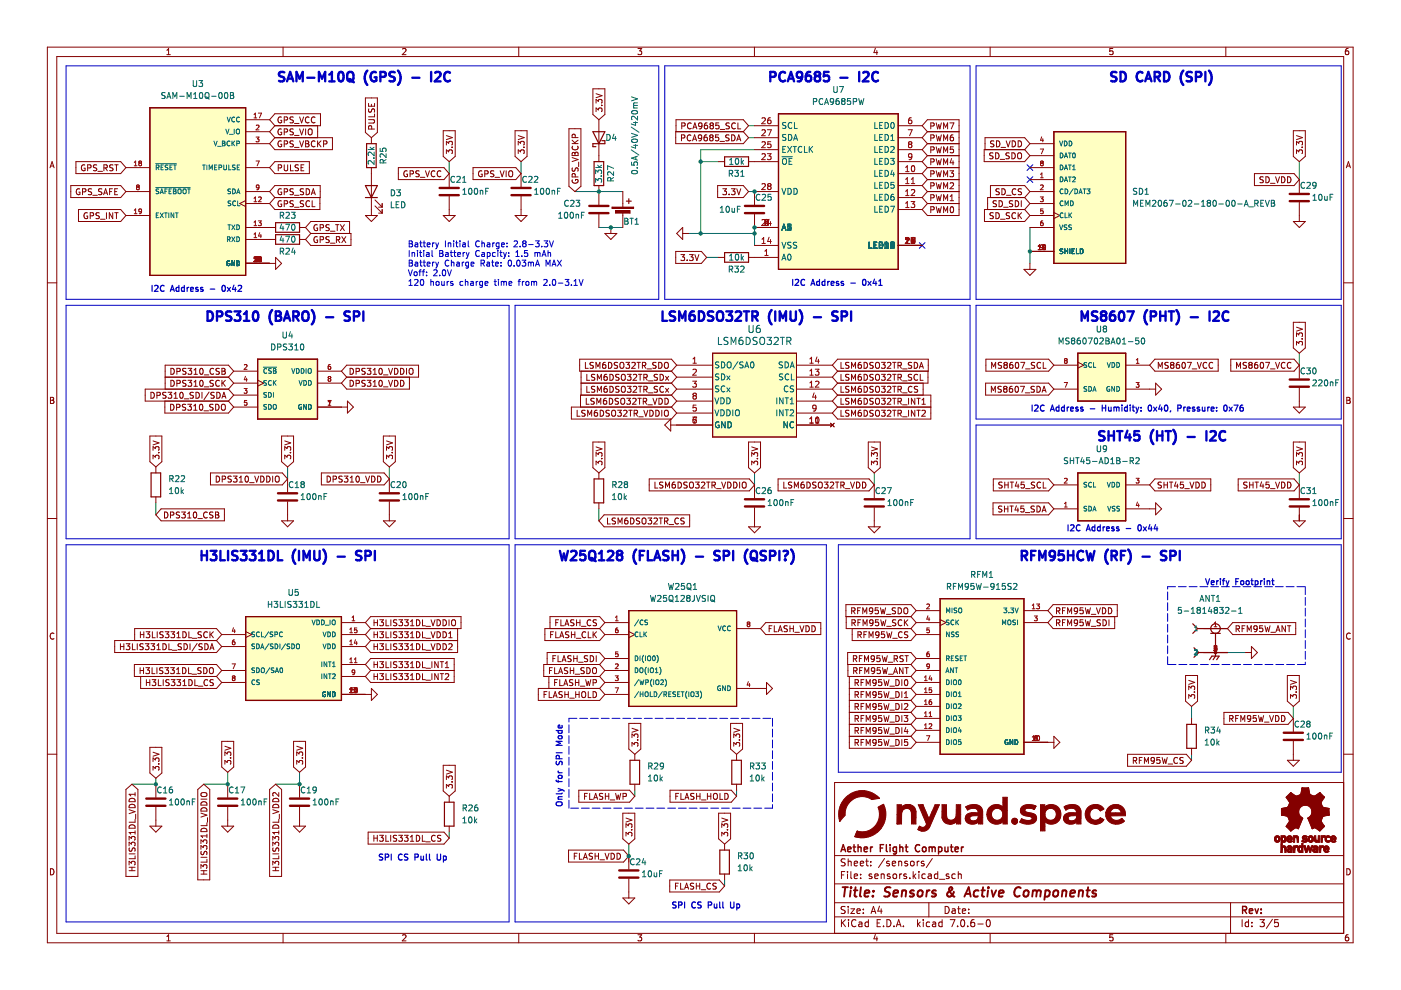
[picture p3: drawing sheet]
<svg xmlns="http://www.w3.org/2000/svg" width="297mm" height="210mm" viewBox="0 0 297 210" stroke-linecap="round" stroke-linejoin="round" font-family="sans-serif">
<g fill="none" stroke="#840000" stroke-width=".21">
<path d="M10 10h276.9v189.9h-276.9zM12 12h272.9v185.9h-272.9zM35.4 11.6h.7M35.4 10.7l.3-.4v1.3M60 10v2M85.3 10.4l.5-.1 .3 .4-.8 .9h.8M110 10v2M135.3 10.3h.8l-.5 .5 .4 .1v.6l-.2 .1-.5-.1M160 10v2M185.6 10.2l-.3 1h.8M185.9 10.7v.9M209.9 10v2"/>
<path d="M235.9 10.3h-.6v.6l.6-.1v.7l-.1 .1-.5-.1M259.9 10v2M285.8 10.3h-.3l-.2 .3-.1 .7 .3 .3 .4-.1-.1-.7h-.3l-.3 .2M10.6 35.6l.4-1.3 .5 1.3M10.7 35.2h.6M285.5 35.6l.4-1.3 .4 1.3M285.6 35.2h.6M10 60h2M284.9 60h2M10.7 84.2h.4l.3 .3-.3 .4 .3 .1v.3l-.2 .2h-.5zM10.7 84.9h.4M285.5 84.2h.5l.2 .3-.2 .4 .2 .1 .1 .3-.3 .2h-.5z"/>
<path d="M285.5 84.9h.5M10 109.9h2M284.9 109.9h2M11.4 134.3a.58 .58 0 0 0-.8 .6 .58 .58 0 0 0 .8 .5M286.3 134.3a.58 .58 0 0 0-.8 .6 .58 .58 0 0 0 .8 .5M10 159.9h2M284.9 159.9h2M284.9 165.9h-108v32M10.7 184.2a.66 .66 0 0 1 .7 .6 .66 .66 0 0 1-.7 .7zM35.4 198.6l.3-.4v1.3M35.4 199.5h.7M60 197.9v2"/>
<path d="M85.3 198.3l.5-.1 .3 .4-.8 .9h.8M110 197.9v2M135.3 198.2h.8l-.5 .5 .4 .1v.6l-.2 .1-.5-.1M160 197.9v2M176.9 194.4h108M176.9 191.4h108M176.9 187.4h108M176.9 181.4h108M178.4 195v1.5M178.4 185.5h.5M178.6 195.6l.7 .9M179.1 184.8h-.7v1.5"/>
<path d="M179.2 192.3l-.6-.1-.2 .1v.5l.6 .2 .2 .4-.3 .3-.6-.1M179.2 182.2l-.6-.1-.2 .1v.5l.6 .2 .2 .4-.3 .3-.6-.1M179.3 195l-.9 .8M179.7 184.8v.1M179.7 185.3v1M179.8 182.1v1.5M179.8 192.2v.1M179.8 192.7v1M179.8 182.7l.2-.1 .4 .1 .1 .9M179.9 195v.1M179.9 195.5v1M180.4 192.7h.8l-.8 1h.8"/>
<path d="M180.4 184.8v1.3l.2 .2M181.1 183.1l.7-.2v-.2l-.5-.1-.2 .2 .1 .7h.6M181.1 185.8l.7-.2v-.2l-.5-.1-.2 .2 .1 .7h.6M181.5 195.1a.71 .71 0 0 0-1 .5 .71 .71 0 0 0 .7 .9l.3-.2M181.7 193.2l.7-.2-.1-.2-.4-.1-.2 .2 .1 .7h.5M182.1 195.6h.6l.1 .9M182.4 183.1l.7-.2-.1-.2-.4-.1-.2 .2 .1 .7h.5M182.5 186.1v.2M182.5 185.4v.1M182.8 195.8l-.5 .1-.3 .2 .3 .4 .5-.1M183 193.5v.2M183 192.8v.1"/>
<path d="M183.5 182.6h.6M183.8 182.1v1.3l.3 .2M184.1 195.6l-.4-.1-.3 .3 .1 .6h.6M184.1 195v1.5M184.6 183.4v.2M184.6 182.7v.1M184.7 193.7l.5-1.5 .5 1.5M184.8 185.4l-.3-.1-.2 .2v.2l.5 .2v.3h-.5M184.8 193.3h.7M185.5 185.8l.7-.2-.1-.2-.4-.1-.2 .2v.7h.6M185.6 198.1l-.3 1h.8M185.9 198.6v.9"/>
<path d="M186 195.7h.5M186.5 192.1l-.4 1.1h.9M186.7 195h-.7v1.5h.7M186.8 185.3v1M186.8 185.4l.2-.1 .4 .1 .1 .9M186.8 192.7v1M187.3 196.3v.2M187.5 182l-1.2 1.9M188 195a.76 .76 0 0 1 .9 .7 .76 .76 0 0 1-.9 .8zM188.5 182.7l-.3-.1-.2 .2v.2l.5 .2v.3h-.5M188.7 185.4l-.4-.1-.2 .2 .1 .2 .5 .2v.3h-.6M189.2 183.1l.7-.2-.1-.2-.4-.1-.2 .2 .1 .7h.5"/>
<path d="M189.4 185.4l.2-.1 .4 .1 .1 .6-.1 .2-.4 .1-.2-.2zM189.5 196.3v.2M190 196.5l.5-1.5 .5 1.5M190.2 196.1h.7M190.5 182.7l.3-.1 .3 .1 .1 .9M190.5 182.6v1M190.8 185.3v1M191.2 185.3l-.4 .3M191.5 196.3v.2M192.2 185.4l-.4-.1-.2 .2 .1 .2 .5 .2v.3h-.6M192.4 182.7l-.4-.1-.2 .2 .1 .2 .5 .2v.3h-.6M192.9 186.1v.2"/>
<path d="M193.1 182.7l.2-.1 .5 .1v.6l-.1 .2-.4 .1-.2-.2zM193.6 184.8v1.5M193.8 185.7l.4 .6M194.2 185.3l-.6 .6M194.5 182.6v1M194.5 195v1.5M194.7 195.9l.4 .6M194.8 184.8v.1M194.8 185.3v1M194.9 182.6l-.4 .3M195.1 195.5l-.6 .6M195.8 195v.1"/>
<path d="M195.8 195.5v1M195.9 182.7l-.4-.1-.2 .2 .1 .2 .5 .2v.3h-.6M196.2 185.4l-.4-.1-.3 .3 .1 .6h.6M196.8 185.4h.6l.1 .9M196.9 191.4v3M197.1 195.6l-.4-.1-.3 .3 .1 .6h.6M197.5 185.6l-.5 .1-.3 .2 .3 .4 .5-.1M197.7 182l-1.3 1.9M197.7 195.6h.6l.1 .9M198.4 195.8l-.5 .1-.2 .2 .2 .4 .5-.1M198.8 185.4l-.4-.1-.3 .3 .1 .6h.6M198.8 184.8v1.5"/>
<path d="M199.2 186.4h1.1M199.7 195.6l-.4-.1-.3 .3 .2 .6h.5M199.7 195v1.5M200.4 192.2a.76 .76 0 0 1 .9 .7 .76 .76 0 0 1-.9 .8zM201.2 185.4l-.4-.1-.2 .2 .1 .2 .5 .2v.3h-.6M201.5 195h1l-.7 1.5M201.9 192.8h.6v.9M202.5 193l-.5 .1-.2 .2 .2 .4 .5-.1M202.5 185.4l-.4-.1-.3 .3 .2 .6h.5M203 192.7h.6M203 196.3v.2M203.2 185.4l.2-.1 .3 .1 .1 .9"/>
<path d="M203.2 184.8v1.5M203.2 192.2v1.3l.4 .2M203.8 195.1l.2-.1a.8 .8 0 0 1 .6 .7 .8 .8 0 0 1-.6 .8l-.3-.6zM204 193.2l.7-.2v-.2l-.5-.1-.2 .2 .1 .7h.6M205.2 196.3v.2M205.4 193.5v.2M205.4 192.8v.1M206.5 195l-.4 .1a1.01 1.01 0 0 0 0 1.4l.5-.2 .1-.5-.3-.2h-.4l-.2 .2M207.3 195.9h1.2M209.2 195.1l.3-.1a.8 .8 0 0 1 .5 .7 .8 .8 0 0 1-.5 .8l-.4-.6zM209.9 197.9v2M235.9 198.2h-.6v.6l.6-.1v.7l-.1 .1-.5-.1"/>
<path d="M259.9 197.9v2M260.9 191.4v6.5M263.4 195v1.5M264.7 195.6l-.4-.1-.3 .3 .1 .6h.6M264.7 195v1.5M265.4 196.3v.2M265.4 195.6v.1M267.1 195h1l-.5 .6 .4 .1v.6l-.2 .2-.7-.2M269.8 194.9l-1.3 1.9M271 195h-.7l-.1 .7 .2-.1h.5l.2 .2-.1 .5-.2 .2-.6-.2M285.5 184.2a.66 .66 0 0 1 .8 .6 .66 .66 0 0 1-.8 .7zM285.8 198.2l-.3 .1-.2 .2-.1 .7 .3 .3 .4-.1-.1-.7h-.3l-.3 .2"/>
</g>
<g fill="none" stroke="#840000" stroke-width=".3">
<path d="M180.9 179.6h.5M181.1 179.1v1.3l.3 .2M181.9 179.7l.2-.1 .4 .1 .1 .9M181.9 179.1v1.5M184.6 179.6v1M185 179.6l-.4 .3M186.6 179.8h.5M187.4 179.1h-.8v1.5M187.9 179.1v1.3l.2 .2M188.7 179.1v.1M188.7 179.6v1M190.1 179.7l-.5-.1-.2 .3 .1 .6h.6"/>
<path d="M190.1 179.6v1.2l-.3 .3-.4-.1M190.8 179.7l.2-.1 .4 .1v.9M190.8 179.1v1.5M191.9 179.6h.6M192.1 179.1v1.3l.4 .2M195 179.2a.71 .71 0 0 0-1 .5 .71 .71 0 0 0 .7 .9l.3-.2M195.6 179.7l.2-.1 .5 .1v.6l-.1 .2-.4 .1-.2-.2zM197 179.7l.4-.1 .2 .2M197 179.6v1M197.6 179.8l.2-.2 .4 .1 .1 .9M197.6 179.8v.8M199 179.7l.4-.1 .3 .3-.1 .6h-.6"/>
<path d="M199 179.6v1.5M200.3 179.6l.1 .9 .4 .1 .2-.2M201 179.6v1M201.5 179.6h.6M201.7 179.1v1.3l.4 .2M203.8 179.6v1M204.3 179.6l-.5 .3M178.3 180.6l.5-1.5 .5 1.5M178.4 180.2h.7M179.7 180.1l.7-.2v-.2l-.5-.1-.2 .2 .1 .7h.6M183.2 180.1l.7-.2v-.2l-.5-.1-.2 .2 .1 .7h.6M202.5 180.1l.7-.2-.1-.2-.4-.1-.2 .2 .1 .7h.5"/>
<path d="M263.5 193l.7-.1 .1-.2-.1-.4-.7-.1v1.5M263.8 193l.5 .7M264.9 193.2l.7-.2-.1-.3h-.4l-.2 .2 .1 .7h.5M266.1 192.7l.4 1 .3-1M267.4 193.5v.2M267.4 192.7v.2"/>
</g>
<g fill="none" stroke="#840000" stroke-width=".4">
<path d="M178.6 188.1h1.2M179.2 188.1l-.2 2M180.4 188.8l-.2 1.3M180.4 188.1v.2M181 188.8h.8M181.4 188.1l-.2 1.7 .1 .2 .3 .1M182.5 188.1l-.2 1.7 .3 .3M183.3 189.4l1-.2v-.3h-.8l-.2 .9 .2 .3 .6-.1M185.1 189.9v.2M185.2 188.9v.2M188.8 188.2a.85 .85 0 0 0-1 .1l-.1 .6 .9 .4-.1 .6a.85 .85 0 0 1-1.1 .1M189.4 189.4l1-.2-.1-.3h-.7l-.2 .9 .2 .3 .6-.1"/>
<path d="M191.3 189l.3-.2 .5 .1-.1 1.2M191.3 188.8l-.2 1.3M193.8 188.9a.49 .49 0 0 0-.8 .3v.1l.7 .2v.3l-.3 .3-.5-.1M194.7 189l.1-.1a.5 .5 0 0 1 .8 .3v.5l-.3 .3a.5 .5 0 0 1-.8-.3zM196.5 188.8l-.1 1.3M197.1 188.8l-.4 .1-.2 .3M198.4 188.9a.49 .49 0 0 0-.8 .3l.1 .1 .7 .2v.3l-.3 .3-.6-.1M202.2 189.1l-.1 .4a.92 .92 0 0 1-1 .6l-.1-.1a.54 .54 0 0 1 .1-.8l.8-.7v-.3l-.3-.1a.6 .6 0 0 0-.2 1.1l.7 .8 .3 .1M204.5 190.1l.9-2 .4 2M204.7 189.5h1M207.5 188.9a.66 .66 0 0 0-1 .3l-.1 .5 .2 .3h.7M208.1 188.8h.7"/>
<path d="M208.4 188.1l-.2 1.7 .1 .2 .4 .1M209.5 188.8l-.2 1.3M209.6 188.1l-.1 .2M210.3 188.8l.3 1.3 .6-1.3M211.8 189.4l1-.2-.1-.3h-.7l-.3 .9 .3 .3 .6-.1M216.4 188.3a.88 .88 0 0 0-1 0 .88 .88 0 0 0-.4 .9 .69 .69 0 0 0 .4 .8 .69 .69 0 0 0 .8-.1M217.2 189l.1-.1a.5 .5 0 0 1 .8 .3l-.1 .5-.2 .3a.5 .5 0 0 1-.8-.3zM219 189l.6-.2 .2 .3M219 188.8l-.2 1.3M219.8 189.1a.5 .5 0 0 1 .8-.2v1.2M219.8 189.1l-.1 1M221.7 188.9h.7l.2 .3-.1 .5a.66 .66 0 0 1-1 .3"/>
<path d="M221.7 188.8l-.3 2M223.5 189l.1-.1a.5 .5 0 0 1 .8 .3l-.1 .5-.2 .3a.5 .5 0 0 1-.8-.3zM225.3 189l.3-.2 .4 .1v1.2M225.3 188.8l-.2 1.3M226.9 189.4l1-.2-.1-.3h-.7l-.2 .9 .2 .3 .6-.1M228.8 189l.3-.2 .5 .1-.1 1.2M228.8 188.8l-.2 1.3M230.3 188.8h.8M230.7 188.1l-.2 1.7 .1 .2 .3 .1M232.4 188.9a.49 .49 0 0 0-.8 .3l.1 .1 .6 .2 .1 .3-.3 .3-.6-.1"/>
</g>
<path d="M52.1 130.7h20.3v17.8h-20.3z" fill-rule="evenodd" fill="#ffffc2"/>
<path d="M52.1 130.7h20.3v17.8h-20.3z" fill="none" stroke="#840000" stroke-width=".25"/>
<path d="M54.6 76.2h12.7v12.6h-12.7z" fill-rule="evenodd" fill="#ffffc2"/>
<path d="M54.6 76.2h12.7v12.6h-12.7z" fill="none" stroke="#840000" stroke-width=".25"/>
<path d="M31.8 22.8h20.3v35.6h-20.3z" fill-rule="evenodd" fill="#ffffc2"/>
<path d="M31.8 22.8h20.3v35.6h-20.3z" fill="none" stroke="#840000" stroke-width=".25"/>
<path d="M151.1 74.9h17.8v17.8h-17.8z" fill-rule="evenodd" fill="#ffffc2"/>
<path d="M151.1 74.9h17.8v17.8h-17.8z" fill="none" stroke="#840000" stroke-width=".21"/>
<path d="M133.3 129.5h22.9v20.3h-22.9z" fill-rule="evenodd" fill="#ffffc2"/>
<path d="M133.3 129.5h22.9v20.3h-22.9z" fill="none" stroke="#840000" stroke-width=".25"/>
<path d="M228.5 74.9h10.2v10.1h-10.2z" fill-rule="evenodd" fill="#ffffc2"/>
<path d="M228.5 74.9h10.2v10.1h-10.2z" fill="none" stroke="#840000" stroke-width=".25"/>
<path d="M223.4 27.9h15.3v27.9h-15.3z" fill-rule="evenodd" fill="#ffffc2"/>
<path d="M223.4 27.9h15.3v27.9h-15.3z" fill="none" stroke="#840000" stroke-width=".25"/>
<path d="M165.1 24.1h25.3v33h-25.3z" fill-rule="evenodd" fill="#ffffc2"/>
<path d="M165.1 24.1h25.3v33h-25.3z" fill="none" stroke="#840000" stroke-width=".25"/>
<path d="M199.3 126.9h17.8v33h-17.8z" fill-rule="evenodd" fill="#ffffc2"/>
<path d="M199.3 126.9h17.8v33h-17.8z" fill="none" stroke="#840000" stroke-width=".25"/>
<path d="M228.5 100.3h10.2v10.1h-10.2z" fill-rule="evenodd" fill="#ffffc2"/>
<g fill="none" stroke="#840000" stroke-width=".25">
<path d="M31.8 22.8h20.3v35.6h-20.3zM77.5 39.3h2.5l-1.3 2.6zM77.7 30.5h2.1v5h-2.1zM58.4 47.2h5.1v2h-5.1zM58.4 49.8h5.1v2h-5.1zM77.5 41.9h2.5M54.6 76.2h12.7v12.6h-12.7zM32 100.3h2.1v5.1h-2.1zM228.5 100.3h10.2v10.1h-10.2zM52.1 130.7h20.3v17.8h-20.3zM252.9 132.3l1 1M253.1 137.3l1.1 1.1"/>
<path d="M253.9 133.3l-1 1M253.9 133.3h6.3M254.2 138.4l-1.1 1M254.2 138.4h6M256.4 139.9l.5-.8h1.6l-.5 .8M256.7 134.3h2M257.7 134.3v4.8l-.5 .8M251.6 153.6h2v5.1h-2zM94.2 170.1h2.1v5.1h-2.1zM152.6 180.2h2v5.1h-2z"/>
<circle cx="257.7" cy="133.3" r="1.02"/>
<circle cx="257.7" cy="138.4" r=".25"/>
</g>
<path d="M217.8 37.5l1.2 1.2M217.8 34.9l1.2 1.2M219 37.5l-1.2 1.2M219 34.9l-1.2 1.2M194.9 51.4l1.2 1.2M196.1 51.4l-1.2 1.2" fill="none" stroke="#000084" stroke-width=".21"/>
<g fill="none" stroke="#009600" stroke-width=".21">
<path d="M95.2 34.3v2.5M110.5 34.3v2.5M148.6 34.3h3.8M158.7 29.2h1.3M158.7 26.7h1.3M160 31.7h-11.4v17.8M275.5 34.3v3.8M121.9 40.6h10.2M127 48.2h5.1M146 49.5h14M149.8 54.6h2.6M158.7 40.6h1.3"/>
<path d="M160 48.2v3.8M218.4 48.2v7.6M275.5 74.9v2.5M61 99v2.5M82.5 99v2.5M33 106.6v2.6M127 107.9v2.5M160 100.3v2.5M185.4 100.3v2.5M275.5 100.3v2.5M275.5 109.2v1.2M260.2 138.4h3.9"/>
<path d="M252.6 149.8v2.5M252.6 159.9v1.3M274.2 149.8v2.5M33 165v1.3h-5M48.3 163.7v2.6h-5.1M63.5 163.7v2.6h-5.1M95.2 176.4v1.3M133.3 179v3.8M134.6 167.5v1.3M156.2 167.5v1.3M153.6 186.6v1.3"/>
</g>
<g fill="none" stroke="#0000c2" stroke-width=".21">
<path d="M14 14h125.7v49.5h-125.7zM140.9 14h64.8v49.5h-64.8zM206.9 14h77.5v49.5h-77.5zM86.6 57.2l.4 1.3 .4-1.3M86.7 59.6l.4-.4v1.3M86.8 51.1h.4l.2 .2-.2 .4 .2 .1 .1 .3-.3 .2h-.4zM86.8 55.2h.4l.2 .2-.2 .4 .2 .1 .1 .3-.3 .2h-.4zM86.8 53.1v1.3M86.8 51.7h.4M86.8 55.8h.4M87.4 53.5v.9M87.4 53.7l.4-.1 .1 .8"/>
<path d="M87.8 57.7l.2-.1 .4 .1-.1 .7-.5-.1zM87.9 59.4l.5-.2 .2 .4-.8 .9h.8M88 51.6h.5l.1 .7M88 55.6h.5l.1 .8M88.5 53.1v.1M88.5 53.5v.9M88.6 51.8l-.6 .2 .1 .3h.5M88.6 55.9l-.6 .2 .1 .3h.5M88.8 57.6h.5M88.9 53.5h.5M89 51.5h.5M89 55.6h.5"/>
<path d="M89.1 53.1v1.1l.3 .2M89.2 51.1v1.1l.3 .1M89.2 55.2v1l.3 .2M89.2 59.4l.2-.2a.68 .68 0 0 1 .5 .7 .68 .68 0 0 1-.5 .6l-.3-.5zM89.3 57.2l-.3 .2v1.1M89.5 57.6h.5M89.7 51.5h.5M89.7 55.6h.5M89.8 53.1v.1M89.8 53.5v.9M89.9 51.1v1.1l.3 .1M89.9 55.2v1l.3 .2"/>
<path d="M90 57.2l-.3 .2v1.1M90.4 58.3v.2M90.4 57.7v.1M90.4 53.6h.5l.1 .8M90.6 51.9l.6-.1-.1-.2-.4-.1-.1 .2v.6h.5M90.6 56l.6-.1-.1-.3h-.4l-.1 .2v.6h.5M91 53.8l-.6 .3 .2 .3 .4-.1M91.4 59.2v1.3M91.4 59.8l.4-.1 .1 .8M91.6 53.1v1.1l.2 .2M91.7 51.5v.8M91.7 55.6v.8"/>
<path d="M92 57.3l.4-.1 .3 .4-.8 .9h.8M92.1 51.5l-.4 .2M92.1 55.6l-.4 .2M92.4 51.5l.3 .8M92.4 55.6l.3 .8M92.5 59.8l.2-.1 .3 .1v.7l-.5-.1zM92.7 52.3l-.3 .5M92.7 56.4l-.3 .4M93 51.5l-.3 .8M93 55.6l-.3 .8M93.2 53.1h.4l.3 .3-.3 .3 .3 .1 .1 .3-.3 .3h-.5zM93.2 58.3v.2"/>
<path d="M93.2 53.7h.4M93.6 59.7l.1 .8 .5-.1M93.9 57.3l.2-.1a.68 .68 0 0 1 .4 .6 .68 .68 0 0 1-.4 .7l-.3-.5zM94.2 59.7v.8M94.4 51.1v1.2M94.5 53.6h.5v.8M94.8 59.7v.8M94.9 57.2l.4 1.3 .4-1.3M95 51.6h.5l.1 .7M95 53.8l-.6 .3 .2 .3 .4-.1M95 51.5v.8M95.2 59.7l-.4 .2"/>
<path d="M95.2 55.3a.56 .56 0 0 0-.8 .5 .56 .56 0 0 0 .8 .5M95.5 53.5h.4M95.6 53.1v1.1l.3 .2M95.7 55.7l.5-.1v.8M95.7 55.2v1.2M96 59.7h-.3l-.2 .1 .1 .2 .4 .1v.4h-.5M96.2 51.1v.1M96.2 51.5v.8M96.2 53.5h.5M96.4 53.1v1.1l.3 .2M96.6 51.5h.5M96.8 51.1v1.1l.3 .1"/>
<path d="M96.9 55.6h.4l.1 .8M97 54l.6-.2v-.2l-.4-.1-.2 .2 .1 .6h.5M97.4 55.9l-.6 .2 .2 .3h.4M97.5 51.1v.1M97.5 51.5v.8M98 55.6v.8M98.1 59.7h-.3l-.3 .2 .1 .6h.5M98.1 51.6h.5l.1 .7M98.2 53.5v.9M98.4 55.6l-.4 .2M98.5 53.5l-.3 .3M98.7 59.2v1.3"/>
<path d="M98.7 59.8l.4-.1 .1 .8M98.7 51.8l-.6 .2 .1 .3h.5M98.8 53.5l.3 .9M99.1 54.4l-.3 .4M99.3 51.1v1.1l.2 .1M99.3 55.6h-.3l-.3 .2 .1 .6h.5M99.3 55.6v1l-.2 .2h-.3M99.5 53.5l-.4 .9M99.8 59.7h.5l.1 .8M99.9 56l.6-.1-.1-.3h-.3l-.2 .2v.6h.5M100.4 60l-.6 .2 .1 .3h.5M101 59.7v.8"/>
<path d="M101.3 59.7l-.3 .2M101.6 51.2a.56 .56 0 0 0-.8 .5 .56 .56 0 0 0 .8 .5M101.6 53.2a.56 .56 0 0 0-.8 .5 .56 .56 0 0 0 .8 .6M102 55.8h.6l.1-.5-.7-.1v1.2M102.2 51.6h.5v.7M102.2 51.1v1.2M102.2 53.6h.5v.8M102.3 59.7h-.4l-.2 .2 .1 .6h.5M102.3 59.7v1l-.2 .2h-.4M102.3 55.8l.4 .6M102.7 53.8l-.6 .3 .2 .3 .4-.1M103.3 55.6h.4l.1 .8"/>
<path d="M103.3 51.6h.5l.1 .7M103.3 53.6l.4-.1 .2 .3-.1 .5h-.5M103.3 53.5v1.3M103.8 55.9l-.6 .2 .2 .3h.4M103.9 51.8l-.6 .2 .1 .3h.5M104.2 55.6h.5M104.4 55.2v1l.3 .2M104.5 51.5v.8M104.8 59.7h.5M104.8 51.5l-.3 .2M105 59.2v1.1l.3 .2M105 53.6l-.4-.1-.2 .3 .1 .5h.5"/>
<path d="M105.1 56l.6-.1-.1-.3h-.3l-.2 .2v.6h.5M105.6 53.1v.1M105.6 53.5v.9M105.7 59.2v.2M105.7 59.7v.8M105.8 51.6l-.4-.1-.2 .2 .1 .6h.5M105.8 51.5v1l-.2 .3-.3-.1M106 53.5h.5M106.2 53.1v1.1l.3 .2M106.2 56.3v.1M106.2 55.6v.2M106.3 59.8l.3-.1 .2 .1"/>
<path d="M106.3 59.7v.8M106.3 51.9l.6-.1v-.2l-.4-.1-.2 .2 .1 .6h.5M106.8 53.5l.3 .9M106.8 59.8l.2-.1h.3l.1 .8M106.8 59.8v.7M107.1 54.4l-.3 .4M107.4 53.5l-.3 .9M107.5 52.2v.1M107.5 51.6v.1M107.9 55.3l.1-.1a.68 .68 0 0 1 .5 .6 .68 .68 0 0 1-.5 .6l-.3-.5zM107.9 53.6v.1M107.9 54.3v.1"/>
<path d="M109 56.3v.1M109 51.2l.5-.1 .2 .3-.8 .9h.8M109.4 53.5l.3-.4v1.3M109.4 54.4h.7M109.7 55.3l.1-.1a.68 .68 0 0 1 .5 .6 .68 .68 0 0 1-.5 .6l-.3-.5zM109.8 59.7h.5M110.3 52.2v.1M110.3 59.2l-.3 .2v1.1M110.6 54.3v.1M110.7 55.2h.8l-.4 .4 .3 .2v.5l-.2 .1-.5-.1M110.8 59.7v.8M111.1 51.6l-.3 .3 .1 .3 .2 .1h.3l.1-.2v-.2l-.2-.3"/>
<path d="M111.1 51.6l-.3-.2 .3-.3h.2l.2 .2-.2 .3M111.1 51.6h.2M111.1 59.7l-.3 .2M111.5 59.8l.2-.1 .4 .1-.1 .7-.5-.1zM111.8 53.1h-.6v.6h.6v.6l-.1 .1-.5-.1M112 55.7l.4-.1 .2 .2M112 55.6v.8M112.1 51.9h1M112.6 55.8l.1-.2h.4v.8M112.6 55.8v.6M112.7 59.8l.4-.1 .1 .1M112.7 59.7v.8"/>
<path d="M113.2 59.8l.2-.1h.3l.1 .8M113.2 59.8v.7M113.4 53.7l.4-.2 .2 .2M113.4 53.5v.9M113.5 56.4l.5-1.2 .4 1.2M113.5 51.1h.8l-.4 .5 .4 .1v.5l-.2 .1-.6-.1M113.7 56.1h.6M114 53.7l.1-.2 .3 .1 .1 .8M114 53.7v.7M114.9 52.2v.1M114.9 54.4l.4-1.3 .5 1.3M115 54h.7"/>
<path d="M115.3 59.4l.5-.2 .2 .4-.8 .9h.8M115.3 51.1h.8l-.4 .5 .4 .1v.5l-.2 .1-.6-.1M115.8 56.4v-1.2l.4 .9 .4-.9v1.2M116.2 53.7l.5-.1v.8M116.2 53.1v1.3M116.5 51.1l.4 1.2 .4-1.2M117 56.4l.5-1.2 .4 1.2M117.2 56.1h.6M117.2 59.4l.2-.2a.68 .68 0 0 1 .4 .7 .68 .68 0 0 1-.4 .6l-.3-.5zM118.2 55.2l.8 1.2M119 55.2l-.8 1.2M119.8 59.2h.8l-.4 .5 .3 .1v.6l-.1 .1-.6-.1"/>
<path d="M121.7 59.6l.4-.4v1.3M122.8 59.2l.4 1.3 .4-1.3M14 64.7h93.9v49.5h-93.9zM86.7 60.5h.7M102.8 60.1l.6-.1v-.3h-.4l-.2 .1 .1 .7h.5M107.9 60.1l.6-.1v-.3h-.4l-.2 .1 .1 .7h.5M109.2 64.7h96.5v49.5h-96.5zM116.6 60.4v.1M118.4 60h.9M121.2 60.4v.1M121.7 60.5h.7M206.9 64.7h77.5v24.1h-77.5z"/>
<path d="M206.9 90.1h77.5v24.1h-77.5zM14 115.5h93.9v80h-93.9zM109.2 115.5h66v80h-66zM177.7 115.5h106.7v48.2h-106.7zM247.6 125.5v1.7M247.6 127.8v1.7M247.6 130.1v1.7M247.6 132.4v1.6M247.6 134.6v1.7M247.6 136.9v1.7M247.6 139.2v1.7M249.2 124.4h-1.6v.5"/>
<path d="M249.8 124.4h1.7M252.1 124.4h1.7M254.4 124.4h1.7M256.7 124.4h1.7M259 124.4h1.7M261.3 124.4h1.6M263.5 124.4h1.7M265.8 124.4h1.7M268.1 124.4h1.7M270.4 124.4h1.7M272.7 124.4h1.7M275 124.4h1.6"/>
<path d="M276.7 124.4v1.7M276.7 126.7v1.6M276.7 129v1.6M276.7 131.2v1.7M276.7 133.5v1.7M276.7 135.8v1.7M276.7 138.1v1.7M120.6 153.7v1.7M120.6 156v1.6M120.6 158.3v1.6M122.3 152.3h-1.7v.8M122.9 152.3h1.7"/>
<path d="M125.2 152.3h1.7M127.5 152.3h1.7M129.8 152.3h1.6M132.1 152.3h1.6M134.3 152.3h1.7M136.6 152.3h1.7M138.9 152.3h1.7M141.2 152.3h1.7M143.5 152.3h1.7M145.8 152.3h1.6M148 152.3h1.7M150.3 152.3h1.7"/>
<path d="M152.6 152.3h1.7M154.9 152.3h1.7M157.2 152.3h1.7M159.5 152.3h1.6M161.8 152.3h1.6M163.8 152.3v1.7M163.8 154.6v1.7M163.8 156.9v1.7M163.8 159.2v1.6M247.7 140.9h1.6M249.9 140.9h1.7M252.2 140.9h1.7"/>
<path d="M254.5 140.9h1.7M256.8 140.9h1.7M259.1 140.9h1.7M261.4 140.9h1.6M263.7 140.9h1.6M265.9 140.9h1.7M268.2 140.9h1.7M270.5 140.9h1.7M272.8 140.9h1.7M276.7 140.4v.5h-1.6M120.6 160.5v1.7M120.6 162.8v1.7"/>
<path d="M120.6 165.1v1.7M120.6 167.4v1.7M120.6 169.7v1.7M121 171.4h1.7M123.3 171.4h1.6M125.6 171.4h1.6M127.8 171.4h1.7M130.1 171.4h1.7M132.4 171.4h1.7M134.7 171.4h1.7M137 171.4h1.7M139.3 171.4h1.6"/>
<path d="M141.5 171.4h1.7M143.8 171.4h1.7M146.1 171.4h1.7M148.4 171.4h1.7M150.7 171.4h1.7M153 171.4h1.6M155.3 171.4h1.6M157.5 171.4h1.7M159.8 171.4h1.7M163.8 161.5v1.6M163.8 163.7v1.7M163.8 166v1.7"/>
<path d="M163.8 168.3v1.7M163.8 170.6v.8h-1.7"/>
</g>
<g fill="none" stroke="#0000c2" stroke-width=".25">
<path d="M168.1 59.2v1.3M168.6 59.4l.5-.2 .2 .4-.8 .9h.8M170.6 59.4a.56 .56 0 0 0-.8 .5 .56 .56 0 0 0 .8 .5M173.7 59.7h-.3l-.3 .2 .2 .5h.4M173.7 59.2v1.3M174.9 59.7h-.4l-.2 .2 .1 .5h.5M174.9 59.2v1.3M175.5 59.7v.8M175.9 59.7l-.4 .2M177.8 59.7h-.3l-.2 .1 .1 .2 .4 .1v.3h-.5M178.8 59.7h-.3l-.2 .1 .1 .2 .4 .1v.3h-.5M183 59.4l.2-.2a.68 .68 0 0 1 .4 .7 .68 .68 0 0 1-.4 .6l-.3-.5z"/>
<path d="M184 59.7l.7 .8M184.7 59.7l-.7 .8M185.4 59.2l-.3 .9h.8M185.7 59.7v.8M186.3 59.6l.4-.4v1.3M32.2 60.5v1.3M32.8 60.6l.5-.1 .2 .4-.8 .9h.8M34.8 60.6a.56 .56 0 0 0-.8 .5 .56 .56 0 0 0 .8 .6M36.1 61.8l.4-1.3 .5 1.3M36.2 61.4h.6M37.9 61l-.3-.1-.3 .3 .1 .5h.5M37.9 60.5v1.3"/>
<path d="M39.1 61l-.4-.1-.2 .3 .1 .5h.5M39.1 60.5v1.3M39.7 60.9v.9M40 60.9l-.3 .3M40.4 61.4l.6-.2v-.2l-.4-.1-.2 .2 .1 .6h.5M42 61l-.3-.1-.2 .2 .1 .2 .4 .1v.3h-.5M43 61l-.3-.1-.2 .2 .1 .2 .4 .1v.3h-.5M44.6 61.3h.9M47.2 60.6l.2-.1a.68 .68 0 0 1 .4 .6 .68 .68 0 0 1-.4 .7l-.3-.5zM48.2 60.9l.7 .9M48.9 60.9l-.7 .9M49.6 60.4l-.3 1h.8"/>
<path d="M49.9 60.9v.9M50.5 60.6l.5-.1 .2 .4-.8 .9h.8M171.9 60.5l.5-1.3 .4 1.3M172 60.1h.7M176.2 60.1l.6-.1v-.3h-.4l-.2 .1 .1 .6h.5M180.4 60h1M186.3 60.5h.7M218.8 85.9v1.3M219.4 86l.5-.1 .2 .4-.8 .9h.8M221.4 86a.56 .56 0 0 0-.8 .5 .56 .56 0 0 0 .8 .5M222.7 87.2l.4-1.3 .4 1.3M222.8 86.8h.6"/>
<path d="M224.5 86.4l-.3-.1-.3 .3 .1 .5h.5M224.5 85.9v1.3M225.7 86.4l-.4-.1-.2 .3 .1 .5h.5M225.7 85.9v1.3M226.3 86.3v.9M226.6 86.3l-.3 .3M227 86.7l.6-.1-.1-.2-.3-.1-.2 .2 .1 .6h.4M228.6 86.4l-.3-.1-.2 .2v.2l.5 .1v.3h-.5M229.6 86.4l-.3-.1-.2 .2 .1 .2 .4 .1v.3h-.5M231.2 86.7h.9M233.7 85.9v1.3M233.7 86.5h.7"/>
<path d="M234.4 85.9v1.3M235 86.3l.1 .8 .5-.1M235.6 86.3v.9M236.2 86.4l.3-.1 .2 .2M236.2 86.3v.9M236.7 86.5l.2-.2 .3 .1 .1 .8M236.7 86.5v.7M237.9 85.9v.1M237.9 86.3v.9M239 86.4l-.3-.1-.3 .3 .1 .5h.5M239 85.9v1.3M239.6 85.9v.1"/>
<path d="M239.6 86.3v.9M240 86.3h.5M240.2 85.9v1.1l.3 .2M240.8 86.3l.3 .9M241.1 87.2l-.3 .4M241.4 86.3l-.3 .9M241.9 86.4v.1M241.9 87v.2M243.6 86l.1-.1a.68 .68 0 0 1 .5 .6 .68 .68 0 0 1-.5 .7l-.3-.5zM244.6 86.3l.6 .9M245.2 86.3l-.6 .9M246 85.8l-.3 .9h.8"/>
<path d="M246.3 86.3v.9M247 86l.2-.1a.68 .68 0 0 1 .4 .6 .68 .68 0 0 1-.4 .7l-.3-.5zM248.2 87.1l-.1 .2M249.7 86.6l.6-.1 .1-.5-.7-.1v1.3M251 86.3v.9M251.3 86.3l-.3 .3M251.7 86.7l.6-.1v-.2l-.4-.1-.2 .2 .1 .6h.5M253.3 86.4l-.3-.1-.2 .2 .1 .2 .4 .1v.3h-.5M254.3 86.4l-.3-.1-.2 .2 .1 .2 .4 .1v.3h-.5M254.9 86.3l.1 .8 .5-.1M255.5 86.3v.9M256.1 86.3v.9"/>
<path d="M256.4 86.3l-.3 .3M256.8 86.7l.6-.1-.1-.2-.3-.1-.2 .2v.6h.5M257.9 86.4v.1M257.9 87v.2M259.6 86l.2-.1a.68 .68 0 0 1 .4 .6 .68 .68 0 0 1-.4 .7l-.4-.5zM260.6 86.3l.7 .9M261.3 86.3l-.7 .9M261.6 85.9h.9l-.6 1.3M263.5 85.9l-.4 .1-.1 .2-.1 .7 .2 .3 .5-.2-.1-.6h-.4l-.2 .2M226.4 111.3v1.2M227 111.4l.5-.1 .2 .3-.8 .9h.8M229 111.4a.56 .56 0 0 0-.8 .5 .56 .56 0 0 0 .8 .5"/>
<path d="M230.3 112.5l.4-1.2 .5 1.2M230.4 112.2h.6M232.1 111.8l-.3-.1-.3 .2 .1 .6h.5M232.1 111.3v1.2M233.3 111.8l-.4-.1-.2 .2 .1 .6h.5M233.3 111.3v1.2M233.9 111.7v.8M234.2 111.7l-.3 .2M234.6 112.1l.6-.1v-.2l-.4-.1-.2 .2 .1 .6h.5M236.2 111.8l-.3-.1-.2 .2 .1 .2 .4 .1v.3h-.5M237.2 111.8l-.3-.1-.2 .2 .1 .2 .4 .1v.3h-.5M238.8 112.1h.9"/>
<path d="M241.4 111.4l.2-.1a.68 .68 0 0 1 .4 .6 .68 .68 0 0 1-.4 .6l-.3-.4zM242.4 111.7l.7 .8M243.1 111.7l-.7 .8M243.8 111.2l-.3 .9h.8M244.1 111.7v.8M245 111.2l-.3 .9h.8M245.3 111.7v.8M255.6 122.7l.4 1.3 .5-1.3M256.8 123.5l.6-.1v-.2l-.4-.1-.2 .2 .1 .6h.5M258 123.1v.9M258.3 123.1l-.3 .3M258.8 122.7v.1"/>
<path d="M258.8 123.1v.9M259.2 123.1h.5M259.7 122.7l-.3 .2v1.1M260 123.1l.3 .9M260.3 124l-.3 .4M260.6 123.1l-.3 .9M262 123.3h.4M262.6 122.7h-.6v1.3M263.1 123.2l.2-.1 .3 .1v.7h-.5zM264.3 123.2l.1-.1 .4 .1-.1 .7h-.4zM265.2 123.1h.5M265.4 122.7v1.1l.3 .2"/>
<path d="M266.1 123.2l.4-.1 .2 .3-.1 .5h-.5M266.1 123.1v1.3M267.3 123.1v.9M267.6 123.1l-.3 .3M268.1 122.7v.1M268.1 123.1v.9M268.7 123.2h.4l.1 .8M268.7 123.1v.9M269.6 123.1h.5M269.8 122.7v1.1l.3 .2M117.9 159.6h1.3M117.9 154.9h1.3"/>
<path d="M118.4 154.9l-.1 .4 .3 .2 .5-.1v-.5M118.4 156.1l.5-.1 .3 .4-.3 .2h-.3l-.3-.2zM119.1 153.8l.1 .4-.2 .1h-.6v-.5l.2-.1 .2 .6M119.2 157.2h-1.3l.9 .4-.9 .4h1.3M117.9 165.4l.2 .3h1.1M118 161.4v.7h.4l.2-.6 .3-.1 .3 .3-.1 .4M118 170.2l.8-.2a.42 .42 0 0 1 .4 .4 .42 .42 0 0 1-.4 .4h-.5a.42 .42 0 0 1-.3-.2 .42 .42 0 0 1 0-.4zM118.3 169.5h.9M118.3 163.5l.3 .3M118.3 165.4v.5M118.3 167.2l.9 .3M118.3 163.8h.9"/>
<path d="M118.4 164.5l.5-.1 .3 .4-.3 .2h-.3l-.3-.2zM118.6 160.9l-.1-.6-.5-.1-.1 .7h1.3M119.2 168.9l-.8 .1 .1 .5M119.2 168.1l-.2 .2h-1.1M119.2 167.5l-.9 .3M119.2 167.5l.4 .3M81.1 181.1l-.6 .1v.4l.5 .2 .1 .3-.2 .3-.5-.1M81.7 181.8l.6-.1 .1-.5-.7-.1v1.3M83 181.1v1.3M85.3 181.2a.56 .56 0 0 0-.8 .5 .56 .56 0 0 0 .8 .5M86.5 181.1l-.7 .1v.4l.5 .2 .2 .3-.3 .3-.5-.1M88 181.8l.6-.1v-.5l-.6-.1v1.3"/>
<path d="M89.2 181.5l.1 .8 .5-.1M89.8 181.5v.9M90.4 181.1v1.1l.2 .2M91.1 181.1v1.1l.1 .2M92.7 181.1v1l.2 .3 .4-.1 .1-.2v-1M94 181.6l.4-.1 .2 .3-.1 .5h-.5M94 181.5v1.3M143.3 191.3l-.6 .1v.3l.5 .3 .1 .3-.2 .2h-.5M143.9 191.9l.6-.1v-.4l-.6-.2v1.3M145.2 191.2v1.3M147.4 191.4a.56 .56 0 0 0-.7 .5 .56 .56 0 0 0 .7 .5M148.7 191.3l-.7 .1v.3l.5 .3 .2 .3-.3 .2h-.5"/>
<path d="M150.2 191.9l.6-.1v-.4l-.6-.2v1.3M151.4 191.7l.1 .8 .5-.1M152 191.7v.8M152.6 191.2v1.1l.2 .2M153.3 191.2v1.1l.1 .2M154.9 191.2v1.1l.2 .2h.4l.1-.2v-1.1M156.2 191.7h.4l.2 .2-.1 .6h-.5M156.2 191.7v1.2"/>
</g>
<g fill="none" stroke="#0000c2" stroke-width=".5">
<path d="M60.3 15.3h-.8l-.3 .1v.6l.9 .4 .2 .5-.4 .3h-.8M60.9 17.2l.6-1.9 .7 1.9M61 16.7h1M62.9 17.2v-1.9l.6 1.4 .7-1.4v1.9M65.1 16.5h1.6M67.6 17.2v-1.9l.7 1.4 .6-1.4v1.9M69.8 17.2h1.1M69.8 15.8l.6-.5v1.9M72 15.3h.4a1.25 1.25 0 0 1 0 1.9h-.2a1.33 1.33 0 0 1-.2-1.9zM73.7 15.5a.67 .67 0 0 1 .8-.2 .67 .67 0 0 1 .4 .6v.7a.67 .67 0 0 1-.6 .7 .67 .67 0 0 1-.7-.7zM74 16.8l.4 .1 .6 .5M77.9 15a2.29 2.29 0 0 0 0 3"/>
<path d="M79.7 15.3a.98 .98 0 0 0-1.2 .8 .98 .98 0 0 0 .7 1.1l.6-.1v-.7h-.4M80.7 16.3l.9-.1 .2-.3-.1-.5-.3-.1h-.7v1.9M83.7 15.3h-.8l-.2 .1v.6l.8 .4 .2 .5-.4 .3h-.7M84.4 15a2.29 2.29 0 0 1 0 3M87.4 16.5h1.5M91.4 15.3v1.9M92.3 15.4l.3-.1h.4l.3 .1 .1 .4-.1 .3-1.1 1.1h1.2M95.4 15.4a.8 .8 0 0 0-1 0 .8 .8 0 0 0-.2 1 .75 .75 0 0 0 .4 .8 .75 .75 0 0 0 .8-.1M163.3 16.3l1-.1 .2-.3-.1-.5-.3-.1h-.8v1.9M166.5 15.4a.8 .8 0 0 0-1 0 .8 .8 0 0 0-.3 1 .75 .75 0 0 0 .4 .8 .75 .75 0 0 0 .9-.1M167 17.2l.7-1.9 .7 1.9M167.2 16.7h1"/>
<path d="M170.1 16.1l-.4 .4h-.4l-.4-.4v-.5l.2-.3h.6l.3 .1a1.32 1.32 0 0 1-.5 1.8h-.4M171.8 15.3a.79 .79 0 0 0-1 .8v.8l.2 .3h.6l.3-.1 .1-.7-.2-.3-.6-.1-.4 .4M173.1 16.1l-.4 .4 .1 .6 .3 .1h.6l.2-.3v-.4l-.4-.4M173.1 16.1l-.4-.4 .4-.4h.6l.2 .3-.4 .5M173.1 16.1h.4M175.7 15.3h-1l-.1 .9 .3-.2 .7 .1 .2 .3-.1 .7-.3 .1h-.5l-.3-.1M178.2 16.5h1.5M182.2 15.3v1.9M183 15.4l.3-.1h.5l.3 .1 .1 .4-.1 .3-1.2 1.1h1.3M186.2 15.4a.8 .8 0 0 0-1 0 .8 .8 0 0 0-.3 1 .75 .75 0 0 0 .4 .8 .75 .75 0 0 0 .9-.1M236.7 15.3h-.7l-.3 .1v.6l.8 .4 .2 .5-.4 .3h-.7M237.6 15.3a1.01 1.01 0 0 1 1.1 1 1.01 1.01 0 0 1-1.1 .9z"/>
<path d="M242.2 15.4a.8 .8 0 0 0-1 0 .8 .8 0 0 0-.2 1 .75 .75 0 0 0 .4 .8 .75 .75 0 0 0 .8-.1M242.8 17.2l.7-1.9 .6 1.9M243 16.7h.9M244.8 16.3l1-.1 .1-.3v-.5l-.3-.1h-.8v1.9M245.3 16.3l.6 .9M246.8 15.3a1.01 1.01 0 0 1 1.2 1 1.01 1.01 0 0 1-1.2 .9zM250.9 15a2.29 2.29 0 0 0 0 3M252.7 15.3h-.8l-.2 .1v.6l.8 .4 .2 .5-.4 .3h-.7M253.6 16.3l.9-.1 .2-.3-.1-.5-.3-.1h-.7v1.9M255.6 15.3v1.9M256.3 15a2.29 2.29 0 0 1 0 3M44 66a1.01 1.01 0 0 1 1.2 1 1.01 1.01 0 0 1-1.2 1z"/>
<path d="M46 67.1l1-.1 .1-.3v-.5l-.3-.2h-.8v2M49.1 66.1l-.8-.1-.3 .2v.6l.9 .4 .2 .4-.4 .4-.8-.1M49.7 66h1.3l-.7 .8 .6 .2v.8l-.3 .2h-.6l-.3-.2M51.7 66.6l.6-.6v2M51.7 68h1.2M53.9 66.1l.4-.1a1.25 1.25 0 0 1 0 2h-.2a1.33 1.33 0 0 1-.2-1.9zM57.7 65.7a2.29 2.29 0 0 0 0 3.1M58.5 66h.6l.3 .2 .1 .4-.4 .4a.53 .53 0 0 1 .5 .5 .53 .53 0 0 1-.4 .5h-.7zM58.5 67h.6M60.2 68l.7-2 .6 2M60.4 67.4h.9M62.2 67.1l.9-.1 .2-.3-.1-.5-.3-.2h-.7v2"/>
<path d="M62.7 67.1l.6 .9M64.2 66.3a.67 .67 0 0 1 .7-.3 .67 .67 0 0 1 .5 .7v.7a.67 .67 0 0 1-.6 .6 .67 .67 0 0 1-.7-.6zM66.1 65.7a2.29 2.29 0 0 1 0 3.1M69.1 67.3h1.6M74.2 66.1l-.8-.1-.3 .2v.6l.9 .4 .2 .4-.4 .4-.8-.1M75 67.1l1-.1 .2-.3-.1-.5-.3-.2h-.8v2M77 66v2M140.5 66v2h.9M143.1 66.1l-.7-.1-.3 .2v.6l.8 .4 .2 .4-.3 .4-.8-.1M144 68v-2l.7 1.4 .6-1.4v2M147.1 66a.79 .79 0 0 0-.9 .9v.7l.2 .3 .5 .1 .3-.2 .1-.6-.2-.3-.5-.1-.4 .4M148.2 66a1.01 1.01 0 0 1 1.1 1 1.01 1.01 0 0 1-1.1 1z"/>
<path d="M151.2 66.1l-.7-.1-.3 .2v.6l.8 .4 .2 .4-.4 .4-.7-.1M152.1 66.3a.67 .67 0 0 1 .7-.3 .67 .67 0 0 1 .5 .7v.7a.67 .67 0 0 1-.6 .6 .67 .67 0 0 1-.7-.6zM154 66h1.2l-.6 .8 .5 .2v.8l-.3 .2h-.5l-.3-.2M156 66.2l.3-.2h.4l.3 .2 .1 .4-.1 .3-1.1 1.1h1.2M157.7 66h1.1M158.3 66v2M159.5 67.1l1-.1 .2-.3-.1-.5-.3-.2h-.8v2M160 67.1l.7 .9M163.6 65.7a2.29 2.29 0 0 0 0 3.1M164.4 66v2M165.3 68v-2l.7 1.4 .6-1.4v2M167.6 66v1.6l.4 .4 .6-.1 .1-.3v-1.6"/>
<path d="M169.5 65.7a2.29 2.29 0 0 1 0 3.1M172.5 67.3h1.6M177.6 66.1l-.8-.1-.3 .2v.6l.9 .4 .2 .4-.4 .4-.7-.1M178.4 67.1l1-.1 .2-.3-.1-.5-.3-.2h-.8v2M180.4 66v2M229.3 68v-2l.7 1.4 .7-1.4v2M232.7 66.1l-.8-.1-.3 .2v.6l.9 .4 .2 .4-.4 .4-.8-.1M233.8 66.9l-.4-.4 .4-.5 .6 .1 .2 .3-.4 .5M233.8 66.9l-.4 .4 .1 .5 .3 .2 .6-.1 .2-.3v-.3l-.4-.4M233.8 66.9h.4M236.3 66a.79 .79 0 0 0-1 .9v.7l.2 .3 .6 .1 .3-.2 .1-.6-.2-.3-.6-.1-.4 .4M237.5 66.1l.4-.1a1.25 1.25 0 0 1 0 2h-.2a1.33 1.33 0 0 1-.2-1.9z"/>
<path d="M239 66h1.4l-.9 2M243.2 65.7a2.29 2.29 0 0 0 0 3.1M244 67.1l.9-.1 .2-.3-.1-.5-.3-.2h-.7v2M246 67h1.1M246 66v2M247.1 66v2M247.8 66h1.1M248.4 66v2M249.4 65.7a2.29 2.29 0 0 1 0 3.1M252.5 67.3h1.5M256.4 66v2M257.3 66.2l.3-.2h.5l.3 .2v.4v.3l-1.2 1.1h1.2"/>
<path d="M260.4 66.2a.8 .8 0 0 0-.9 0 .8 .8 0 0 0-.3 1 .75 .75 0 0 0 .4 .7 .75 .75 0 0 0 .8-.1M234.2 91.5l-.8-.1-.3 .2v.6l.9 .3 .2 .5-.4 .4-.8-.1M235 91.4v2M235 92.4h1.2M236.2 91.4v2M236.8 91.4h1.2M237.4 91.4v2M239 91.3l-.4 1.4h1.2M239.5 92.1v1.3M241.5 91.4h-.9l-.1 1 .2-.2 .7 .1 .2 .2-.1 .7-.3 .2h-.5l-.2-.2M244.6 91.1a2.29 2.29 0 0 0 0 3.1M245.3 92.4h1.2"/>
<path d="M245.3 91.4v2M246.5 91.4v2M247.1 91.4h1.2M247.7 91.4v2M248.7 91.1a2.29 2.29 0 0 1 0 3.1M251.8 92.6h1.5M255.8 91.4v2M256.6 91.6l.3-.2h.5l.3 .2 .1 .4-.1 .3-1.2 1.1h1.3M259.8 91.6a.8 .8 0 0 0-1 0 .8 .8 0 0 0-.3 .9 .75 .75 0 0 0 .4 .8 .75 .75 0 0 0 .9-.1M42.7 116.8v2M42.7 117.7h1.2M43.9 116.8v2"/>
<path d="M44.6 116.8h1.3l-.7 .8 .6 .1v.9l-.3 .2h-.6l-.3-.2M46.7 116.8v2h1M48.4 116.8v2M50.4 116.9l-.8-.1-.3 .2v.6l.9 .3 .2 .5-.4 .4-.8-.1M51 116.8h1.3l-.7 .8 .6 .1v.9l-.3 .2h-.6l-.3-.2M52.9 116.8h1.3l-.7 .8 .6 .1v.9l-.3 .2h-.6l-.3-.2M54.9 118.8h1.2M54.9 117.4l.6-.6v2M56.9 116.8a1.01 1.01 0 0 1 1.2 1 1.01 1.01 0 0 1-1.2 1zM58.9 116.8v2h1M62.6 116.5a2.29 2.29 0 0 0 0 3.1M63.4 116.8v2"/>
<path d="M64.3 118.8v-2l.7 1.4 .7-1.4v2M66.6 116.8v1.6l.4 .4 .6-.1 .2-.3v-1.6M68.5 116.5a2.29 2.29 0 0 1 0 3.1M71.6 118h1.5M76.6 116.9l-.7-.1-.3 .2v.6l.8 .3 .2 .5-.4 .4-.7-.1M77.5 117.8l.9-.1 .2-.2-.1-.5-.3-.2h-.7v2M79.5 116.8v2M118.7 116.8l.5 2 .4-1.4 .3 1.4 .5-2M121.1 117l.3-.2h.4l.3 .2 .1 .4-.1 .2-1.1 1.2h1.2M124 116.8h-.9l-.1 .9 .3-.1h.6l.2 .3-.1 .7-.3 .2h-.4l-.3-.2M125.2 116.9a.66 .66 0 0 1 .7-.1 .66 .66 0 0 1 .3 .7v.6a.67 .67 0 0 1-.6 .7 .67 .67 0 0 1-.7-.7v-.6zM125.3 118.3l.4 .1 .6 .6"/>
<path d="M127 118.8h1.1M127 117.4l.6-.6v2M128.9 117l.3-.2h.4l.3 .2 .1 .4-.1 .2-1.1 1.2h1.2M131.2 117.6l-.4-.3 .4-.5 .5 .1 .2 .3-.3 .4M131.2 117.6l-.4 .4 .1 .6 .3 .2 .5-.1 .2-.3v-.4l-.3-.4M131.2 117.6h.4M134.9 116.5a2.29 2.29 0 0 0 0 3.1M135.6 117.7h.7M136.6 116.8h-1v2M137.4 116.8v2h.9M138.7 118.8l.7-2 .6 2M138.9 118.2h.9"/>
<path d="M141.7 116.9l-.7-.1-.3 .2v.6l.8 .3 .2 .5-.3 .4-.8-.1M142.6 117.7h1.1M142.6 116.8v2M143.7 116.8v2M144.5 116.5a2.29 2.29 0 0 1 0 3.1M147.5 118h1.6M152.6 116.9l-.8-.1-.3 .2v.6l.9 .3 .2 .5-.4 .4-.8-.1M153.4 117.8l1-.1 .2-.2-.1-.5-.3-.2h-.8v2M155.4 116.8v2M158.5 116.5a2.29 2.29 0 0 0 0 3.1M159.4 116.9a.66 .66 0 0 1 .7-.1 .66 .66 0 0 1 .4 .7v.6a.67 .67 0 0 1-.7 .7 .67 .67 0 0 1-.6-.7v-.6zM159.5 118.3l.4 .1 .7 .6"/>
<path d="M162.4 116.9l-.8-.1-.3 .2v.6l.9 .3 .2 .5-.4 .4-.7-.1M163.2 117.8l1-.1 .2-.2-.1-.5-.3-.2h-.8v2M165.2 116.8v2M166.1 116.9l.7-.1a.5 .5 0 0 1 .2 .5 .5 .5 0 0 1-.4 .4l-.1 .3M166.5 118.6v.2M167.7 116.5a2.29 2.29 0 0 1 0 3.1M216.6 117.8l1-.1 .2-.2-.1-.5-.3-.2h-.8v2M217.1 117.8l.7 1M218.6 117.7h.7M219.6 116.8h-1v2M220.3 118.8v-2l.7 1.4 .7-1.4v2M223.7 117.6l-.4 .4h-.4l-.4-.4v-.4l.2-.3 .6-.1 .3 .2a1.32 1.32 0 0 1-.5 1.8h-.4"/>
<path d="M225.5 116.8h-1l-.1 .9 .3-.1h.7l.2 .3-.1 .7-.3 .2h-.5l-.3-.2M226.4 117.7h1.2M226.4 116.8v2M227.6 116.8v2M229.7 117a.8 .8 0 0 0-1 0 .8 .8 0 0 0-.3 .9 .75 .75 0 0 0 .4 .8 .75 .75 0 0 0 .9-.1M230.3 116.8l.5 2 .4-1.4 .4 1.4 .4-2M234.9 116.5a2.29 2.29 0 0 0 0 3.1M235.7 117.8l.9-.1 .2-.2-.1-.5-.3-.2h-.7v2M236.1 117.8l.7 1M237.7 117.7h.6M238.6 116.8h-.9v2M239.2 116.5a2.29 2.29 0 0 1 0 3.1"/>
<path d="M242.2 118h1.6M247.3 116.9l-.8-.1-.3 .2v.6l.9 .3 .2 .5-.4 .4-.8-.1M248.1 117.8l1-.1 .2-.2-.1-.5-.3-.2h-.8v2M250.1 116.8v2"/>
</g>
<g fill="none" stroke="#840000" stroke-width=".21">
<path d="M125.7 18.8h2.5v5.5l-1.2 1.1-1.3-1.1zM126.4 19.9l1.2 .4-1.2 .4M15 39.3h10.6l1.1 1.3-1.1 1.3h-10.6zM16.1 34.3h9.5l1.1 1.2-1.1 1.3h-9.5zM18 35a.58 .58 0 0 0-.8 .6 .58 .58 0 0 0 .8 .5v-.4h-.2M18.6 35.6l.6-.1v-.4l-.6-.2v1.3M20.5 35l-.6 .1v.3l.5 .3 .1 .3-.2 .2-.5-.1M20.8 36.3h.9M22 35.6l.6-.1 .1-.4-.7-.2v1.3M22.3 35.6l.5 .6M24 35l-.7 .1v.3l.5 .3 .2 .3-.3 .2-.5-.1M24.3 34.9h.8"/>
<path d="M24.7 34.9v1.3M26.7 35.5h5.1M52.1 25.4h5.1M52.1 35.5h5.1M52.1 30.5h5.1M52.1 27.9h5.1M57.2 27.9l1.1 1.3M57.2 25.4l1.1-1.3h9.6v2.6h-9.6M57.2 25.4l1.1 1.3M58.3 29.2h12.2v2.5h-12.2l-1.1-1.2M58.3 26.7l-1.1 1.2M58.3 34.3h7.3v2.5h-7.3l-1.1-1.3z"/>
<path d="M58.3 29.2l-1.1 1.3M59 35.6l.6-.1 .1-.4-.7-.2v1.3M59.7 27.4a.58 .58 0 0 0-.8 .6 .58 .58 0 0 0 .8 .5v-.4h-.2M59.7 24.8a.58 .58 0 0 0-.8 .6 .58 .58 0 0 0 .8 .5v-.4h-.2M59.7 29.9a.58 .58 0 0 0-.8 .6 .58 .58 0 0 0 .8 .5v-.4h-.2M60.3 28l.6-.1v-.5l-.6-.1v1.3M60.3 25.5l.6-.1v-.5l-.6-.1v1.3M60.3 30.5h.6v-.5l-.6-.1v1.2M60.3 34.9v1.1l.2 .2 .4-.1 .1-.1v-1.1M61.6 34.9v1.3h.6M62.2 29.9l-.7 .1v.3l.6 .3 .1 .3-.2 .2h-.5M62.2 27.4h-.7v.4l.6 .3 .1 .3-.2 .2-.5-.1"/>
<path d="M62.2 24.8l-.7 .1v.4l.6 .2 .1 .3-.2 .3-.5-.1M62.4 28.7h1M62.4 31.3h1M62.4 26.2h1M63.3 35l-.7 .1v.3l.6 .3 .1 .3-.3 .2-.4-.1M63.5 27.3l.4 1.3 .5-1.3M63.5 29.9l.4 1.2 .5-1.2M63.5 24.8l.4 1.3 .5-1.3M63.8 35.5h.5M64.4 34.9h-.6v1.3h.6M64.8 27.3v1.3M64.8 29.9h.4l.3 .2-.3 .4 .3 .1v.3l-.2 .2h-.5z"/>
<path d="M64.8 30.5h.4M65.4 27.5l.2-.2a.43 .43 0 0 1 .6 .4v.5a.42 .42 0 0 1-.4 .4 .42 .42 0 0 1-.5-.4zM65.5 24.9a.56 .56 0 0 0-.8 .5 .56 .56 0 0 0 .8 .5M66.8 24.9a.56 .56 0 0 0-.8 .5 .56 .56 0 0 0 .8 .5M66.8 30a.56 .56 0 0 0-.8 .5 .56 .56 0 0 0 .8 .5M67.3 29.9v1.2M67.3 26.7v2.5M67.5 30.4l.6 .7M68.1 29.9l-.8 .7M68.6 30.5h.6l.1-.5-.7-.1v1.2M77.5 20.8h2.5v7.3l-1.3 1.1-1.2-1.1zM78.1 21.9v.6h1.3v-.6"/>
<path d="M78.1 25.4h1.1l.2 .2v.4l-.2 .1h-1.1M78.2 23.1l.1 .6h.3l.3-.5 .3-.1 .2 .2v.5M78.7 29.2v1.3M78.7 35.5v10.2M78.7 22.1v.4M78.8 27.4l-.1-.6-.4-.1-.2 .7h1.3M79.4 24.2v.6h-1.3M84.5 35.5h9.6l1.1 1.3-1.1 1.3h-9.6zM86.3 36.3a.58 .58 0 0 0-.7 .6 .58 .58 0 0 0 .8 .5v-.5h-.2M86.9 36.9l.6-.1 .1-.5-.7-.1v1.3M88.9 36.3h-.7v.4l.6 .2 .1 .3-.3 .3-.4-.1M89.1 37.6h1"/>
<path d="M90.2 36.2l.4 1.3 .5-1.3M92.2 36.3a.56 .56 0 0 0-.8 .5 .56 .56 0 0 0 .8 .6M93.5 36.3a.56 .56 0 0 0-.8 .5 .56 .56 0 0 0 .8 .6M94 27.7h2.5v5.5l-1.3 1.1-1.2-1.1zM94.6 30.7v-.7l.5 .4 .1-.4h.6l.1 .2-.1 .5M94.6 32.6v-.8l.5 .4 .1-.4h.6l.1 .2-.1 .6M94.6 28.8l1.3 .4-1.3 .4M95.2 36.8v2.8M95.8 31.2h.1M100.3 35.5h9.1l1.1 1.3-1.1 1.3h-9.1zM102.2 36.3a.58 .58 0 0 0-.8 .6 .58 .58 0 0 0 .8 .5v-.5h-.2M102.8 36.9l.6-.1v-.5l-.6-.1v1.3"/>
<path d="M104.7 36.3h-.7v.4l.6 .2 .1 .3-.2 .3-.5-.1M105 37.6h.9M106 36.2l.5 1.3 .4-1.3M107.3 36.2v1.3M107.9 36.4l.3-.2a.43 .43 0 0 1 .5 .4v.5a.42 .42 0 0 1-.4 .4 .42 .42 0 0 1-.4-.4zM109.2 27.7h2.5v5.5l-1.2 1.1-1.3-1.1zM109.9 32.6v-.8l.5 .4 .1-.4h.5l.1 .2-.1 .6M109.9 28.8l1.2 .4-1.2 .4M109.9 30.7v-.7l.5 .4 .1-.4h.5l.1 .2-.1 .5M110.5 36.8v2.8M111 31.2h.1M120.6 27.3h2.6v12.2l-1.3 1.1-1.3-1.1z"/>
<path d="M121.3 33.4l1.3 .4-1.3 .5M121.3 30.4h1.3M121.3 29.7l.7 .7M121.4 38.1a.58 .58 0 0 0 .5 .8 .58 .58 0 0 0 .5-.8h-.4v.2M121.4 35.6v.6h.4l.2-.5 .3-.1 .3 .2-.1 .5M121.4 32.4l.3-.1 .2 .3 .1-.3h.3l.3 .2v.5h-1.3zM121.4 31a.56 .56 0 0 0 .5 .8 .56 .56 0 0 0 .5-.8M121.9 32.6v.4M122 37.5l-.1-.6h-.5l-.1 .6h1.3M122 29.2l-.1-.6-.5-.1-.1 .7h1.3M122.6 29.7l-.8 .6M122.7 34.4v.9"/>
<path d="M126.4 21.9v-.8l.5 .4 .1-.4h.5l.1 .2-.1 .6M126.4 23.7v-.8l.5 .4 .1-.3h.5l.1 .1-.1 .6M127.5 22.3h.1M143.3 27.9h14.3l1.1 1.3-1.1 1.3h-14.3zM143.3 27.9v-2.5h14.3l1.1 1.3-1.1 1.2M144.5 29.3l.6-.1 .1-.5-.7-.1v1.3M144.5 26.7h.7v-.5l-.7-.1v1.2M146.5 28.7a.56 .56 0 0 0-.8 .5 .56 .56 0 0 0 .8 .5M146.5 26.2a.56 .56 0 0 0-.8 .5 .56 .56 0 0 0 .8 .5M146.8 29.9l.5-1.3 .4 1.3M146.9 27.3l.4-1.2 .4 1.2M147 29.5h.6"/>
<path d="M147 27h.6M148.8 29.1l-.3 .3-.3-.1-.1-.6 .4-.1 .3 .2-.1 .8-.2 .2-.3 .1M148.8 26.6l-.2 .2h-.4v-.6l.4-.1 .2 .2v.7l-.2 .3h-.4M149.9 28.6l-.4 .1-.2 .2v.7l.2 .3 .4-.2v-.6h-.4l-.2 .2M149.9 26.1h-.3l-.2 .3-.1 .7 .3 .2 .4-.1-.1-.6-.3-.1-.3 .3M150.7 29.1l-.2-.2 .2-.3h.3l.2 .2-.2 .3M150.7 29.1l-.2 .3v.3l.2 .2 .4-.1 .1-.2v-.2l-.2-.3M150.7 29.1h.3M150.8 26.6l-.3-.2 .3-.3h.2l.3 .2-.3 .3M150.8 26.6l-.3 .2 .1 .4 .2 .1h.3l.2-.2v-.3l-.3-.2M150.8 26.6h.2M152.2 39.3h5.4l1.1 1.3-1.1 1.3h-5.4z"/>
<path d="M152.3 28.6h-.6v.6l.6-.1v.6l-.1 .2-.5-.2M152.4 26.1h-.6l-.1 .6 .6-.1 .1 .6-.2 .1-.5-.1M152.6 30h1M152.7 27.4h1M154.6 28.7h-.7v.4l.6 .2 .1 .3-.3 .3-.4-.1M154.6 26.1l-.6 .1v.3l.5 .3 .1 .3-.2 .2h-.5M155.1 28.6a.64 .64 0 0 1 .8 .6 .64 .64 0 0 1-.8 .7zM155.9 26.2a.56 .56 0 0 0-.8 .5 .56 .56 0 0 0 .8 .5M156.2 29.9l.4-1.3 .5 1.3M156.3 29.5h.6M156.5 26.1v1.2h.6M196.6 27.9l-1.1-1.2 1.1-1.3h6.7v20.3h-6.7l-1.1-1.3 1.1-1.2"/>
<path d="M196.6 33l-1.1 1.3 1.1 1.2h6.7M196.6 30.5h6.7M196.6 38.1h6.7M196.6 30.5l-1.1 1.2 1.1 1.3M196.6 33h6.7M196.6 27.9h6.7M196.6 38.1l-1.1 1.2 1.1 1.3M196.6 27.9l-1.1 1.3 1.1 1.3M197.3 39.4h.7v-.5l-.7-.2v1.3M197.3 36.9l.7-.1v-.5l-.7-.1v1.3M197.3 29.3l.7-.1v-.5l-.7-.1v1.3M197.3 26.7h.7v-.5l-.7-.1v1.2"/>
<path d="M197.3 31.8l.7-.1v-.4l-.7-.2v1.3M197.3 34.3h.7v-.5l-.7-.1v1.2M198.5 31.1l.3 1.3 .2-.9 .3 .9 .3-1.3M198.5 26.1l.3 1.2 .2-.9 .3 .9 .3-1.2M198.5 33.7l.3 1.2 .2-.9 .3 .9 .3-1.2M198.5 38.7l.3 1.3 .2-.9 .3 .9 .3-1.3M198.5 28.6l.3 1.3 .2-.9 .3 .9 .3-1.3M198.5 36.2l.3 1.3 .2-.9 .3 .9 .3-1.3M200.1 27.3v-1.2l.4 .9 .4-.9v1.2M200.1 29.9v-1.3l.4 .9 .4-.9v1.3M200.1 32.4v-1.3l.4 .9 .4-.9v1.3M200.1 34.9v-1.2l.4 .9 .4-.9v1.2"/>
<path d="M200.1 37.5v-1.3l.4 .9 .4-.9v1.3M201.4 26.1h.8l-.5 1.2M201.4 36.2h.8l-.4 .5 .3 .1v.6l-.2 .1-.5-.1M201.5 38.9l.4-.2 .3 .4-.8 .9h.8M201.8 33.6l-.3 .9h.7M202.1 28.6l-.4 .1-.2 .2v.7l.2 .3 .4-.2v-.6h-.4l-.2 .2M202.1 34.1v.8M202.1 31.1h-.6v.6h.6v.6l-.2 .1-.4-.1M203.3 35.5h-6.7l-1.1 1.3 1.1 1.3M208.7 31.7h8.6l1.1 1.3-1.1 1.3h-8.6zM208.8 31.7v-2.5h8.5l1.1 1.3-1.1 1.2M210.5 32.5h-.6v.4l.5 .2 .1 .3-.2 .3-.5-.1"/>
<path d="M210.7 29.9l-.6 .1v.3l.5 .3 .1 .3-.2 .2h-.5M211.1 32.4a.64 .64 0 0 1 .7 .6 .64 .64 0 0 1-.7 .7zM211.3 29.9a.64 .64 0 0 1 .7 .6 .64 .64 0 0 1-.7 .6zM212.1 33.8h.9M212.2 31.3h1M213.3 29.9l.5 1.2 .4-1.2M214 32.5h-.7v.4l.6 .2 .1 .3-.2 .3-.5-.1M214.5 32.4a.64 .64 0 0 1 .8 .6 .64 .64 0 0 1-.8 .7zM214.6 29.9a.64 .64 0 0 1 .7 .6 .64 .64 0 0 1-.7 .6zM215.8 32.6l.2-.2a.43 .43 0 0 1 .6 .4v.4a.42 .42 0 0 1-.4 .5 .42 .42 0 0 1-.5-.5zM215.9 29.9a.64 .64 0 0 1 .7 .6 .64 .64 0 0 1-.7 .6zM266 36.8h8.4l1.1 1.3-1.1 1.2h-8.4z"/>
<path d="M267.8 37.5l-.6 .1v.4l.5 .2 .1 .3-.2 .2h-.5M268.4 37.5a.64 .64 0 0 1 .7 .6 .64 .64 0 0 1-.7 .6zM269.4 38.9h.9M270.4 37.5l.5 1.2 .4-1.2M271.7 37.5a.64 .64 0 0 1 .7 .6 .64 .64 0 0 1-.7 .6zM273 37.5a.64 .64 0 0 1 .7 .6 .64 .64 0 0 1-.7 .6zM274.2 27.7h2.5v5.5l-1.2 1.1-1.3-1.1zM274.9 32.6v-.8l.5 .4 .1-.4h.5l.2 .2-.2 .6M274.9 30.7v-.7l.5 .4 .1-.4h.5l.2 .2-.2 .5M274.9 28.8l1.3 .4-1.3 .4M276 31.2h.2M16.6 44.4h9l1.1 1.3-1.1 1.3h-9z"/>
<path d="M16.9 40.1a.58 .58 0 0 0-.7 .6 .58 .58 0 0 0 .8 .5v-.5h-.3M17.5 40.7l.6-.1 .1-.5-.7-.1v1.3M18.5 45.2a.58 .58 0 0 0-.7 .5 .58 .58 0 0 0 .8 .5v-.4h-.3M19.1 45.8l.6-.1 .1-.5-.7-.1v1.3M19.4 40.1h-.6v.4l.5 .2 .1 .3-.2 .3-.5-.1M19.7 41.4h.9M21.1 45.2h-.7v.4l.5 .2 .2 .3-.3 .3-.5-.1M21.3 46.5h1M21.6 40.1h-.7v.4l.6 .2 .1 .3-.2 .3-.5-.1M22 41.3l.4-1.3 .4 1.3M22.1 40.9h.6M22.6 45.1v1.3"/>
<path d="M23.2 40.6h.5M23.8 40h-.6v1.3M23.9 45.1v1.3l-.7-1.3v1.3M24.3 40.6h.4M24.3 45.1h.8M24.7 45.1v1.3M24.9 40h-.6v1.3h.6M26.7 40.6h5.1M26.7 45.7h5.1M52.1 40.6h5.1M52.1 43.2h5.1M52.1 55.8h6.3"/>
<path d="M52.1 42.5l-1.3 .7 1.3 .6M52.1 48.2h6.3M52.1 50.8h6.3M57.2 40.6l1.1-1.3h9.6v2.6h-9.6M57.2 40.6l1.1 1.3M58.3 41.9l-1.1 1.3M58.4 54.6l1.3 1.2-1.3 1.3zM59.7 40.1a.58 .58 0 0 0-.8 .6 .58 .58 0 0 0 .8 .5v-.5h-.2M59.7 42.6a.58 .58 0 0 0-.8 .6 .58 .58 0 0 0 .8 .5v-.4h-.2M60.3 43.2h.6v-.5l-.6-.1v1.2M60.3 40.7l.6-.1v-.5l-.6-.1v1.3M62.2 42.6l-.7 .1v.3l.6 .3 .1 .3-.2 .2h-.5"/>
<path d="M62.2 40.1h-.7v.4l.6 .2 .1 .3-.2 .3-.5-.1M62.4 41.4h1M62.4 43.9h1M63.5 48.2h1.3M63.5 50.8h1.3M64.4 40.1h-.7v.4l.6 .2 .1 .3-.3 .3-.5-.1M64.4 42.6l-.7 .1v.3l.6 .3 .1 .3-.3 .2h-.5M64.8 48.2l1.1 1.3M64.8 48.2l1.1-1.2h8.2v2.5M64.9 40a.64 .64 0 0 1 .7 .7 .64 .64 0 0 1-.7 .6zM65.6 42.7a.56 .56 0 0 0-.8 .5 .56 .56 0 0 0 .8 .5M65.9 49.5h8.5v2.5h-8.5l-1.1-1.2"/>
<path d="M65.9 49.5l-1.1 1.3M66 41.3l.4-1.3 .5 1.3M66.1 40.9h.6M66.2 42.6v1.2h.6M67.3 50.2a.58 .58 0 0 0-.8 .6 .58 .58 0 0 0 .8 .5v-.4h-.2M67.3 47.7a.58 .58 0 0 0-.8 .6 .58 .58 0 0 0 .8 .5v-.4h-.2M67.8 41.9v2.5h-9.5l-1.1-1.2M67.9 50.8h.6v-.5l-.6-.1v1.2M67.9 48.3l.6-.1v-.4l-.6-.2v1.3M69.8 47.7l-.7 .1v.3l.6 .3 .1 .3-.2 .2-.5-.1M69.8 50.2l-.7 .1v.4l.6 .2 .1 .3-.2 .2h-.5M70.1 51.6h.9"/>
<path d="M70.1 49h.9M71.1 47.6h.8M71.3 50.8h.6l.1-.5-.7-.1v1.2M71.5 47.6v1.3M71.6 50.8l.4 .6M72.2 47.6l.8 1.3M72.5 50.2l.8 1.2M73 47.6l-.8 1.3M73.3 50.2l-.8 1.2M77.5 45.7h2.5l-1.3 1.3zM79.5 43.7l1.5 1.5M79.5 42.4l1.5 1.5"/>
<path d="M80.3 43.9h.7M80.3 45.2h.7M81 43.2v.7M81 44.4v.8M94 45.7h2.5l-1.3 1.3zM95.2 41.6v4.1M110.5 41.6v2.8M143.3 53.3h5.4l1.1 1.3-1.1 1.2h-5.4zM144.4 54h.7l-.4 .5 .4 .1v.5l-.2 .1-.5-.1M145.7 55.1v.1M146.2 54h.8l-.5 .5 .4 .1v.5l-.2 .1-.5-.1M147.3 54l.4 1.2 .5-1.2"/>
<path d="M153.2 40h.8l-.4 .5 .4 .1v.6l-.2 .1-.6-.1M154.6 41.2v.1M155.1 40h.7l-.4 .5 .4 .1v.6l-.2 .1-.5-.1M156.2 40l.4 1.3 .5-1.3M196.6 40.6h6.7M196.6 40.6l-1.1 1.3 1.1 1.3M196.6 43.2h6.7M197.3 42l.7-.1v-.5l-.7-.1v1.3M197.3 44.5l.7-.1v-.5l-.7-.1v1.3M198.5 41.3l.3 1.3 .2-1 .3 1 .3-1.3M198.5 43.8l.3 1.3 .2-.9 .3 .9 .3-1.3M200.1 40v-1.3l.4 1 .4-1v1.3"/>
<path d="M200.1 42.6v-1.3l.4 .9 .4-.9v1.3M200.1 45.1v-1.3l.4 .9 .4-.9v1.3M201.5 42.6h.7M201.5 41.6l.3-.3v1.3M201.6 43.9l.2-.1a.68 .68 0 0 1 .4 .7 .68 .68 0 0 1-.4 .6l-.3-.5zM208.7 44.4h8.6l1.1 1.3-1.1 1.3h-8.6zM210 41.9v-2.6h7.3l1.1 1.3-1.1 1.3M210.6 45.2h-.7v.4l.6 .2 .1 .3-.2 .3-.5-.1M211.2 45.1a.64 .64 0 0 1 .7 .6 .64 .64 0 0 1-.7 .7zM211.3 42.6l-.7 .1v.3l.6 .3 .1 .3-.3 .2h-.5M211.8 42.6a.64 .64 0 0 1 .7 .6 .64 .64 0 0 1-.7 .6zM211.9 40.1h-.7v.4l.6 .2 .1 .3-.3 .3-.4-.1"/>
<path d="M212.1 46.5h1M212.4 40a.64 .64 0 0 1 .8 .7 .64 .64 0 0 1-.8 .6zM212.8 43.9h1M213.4 41.4h1M214.1 45.2h-.7v.4l.5 .2 .2 .3-.3 .3-.5-.1M214.7 42.6l-.6 .1v.3l.5 .3 .1 .3-.2 .2h-.5M215.3 42.6a.64 .64 0 0 1 .7 .6 .64 .64 0 0 1-.7 .6zM215.3 45.2a.56 .56 0 0 0-.8 .5 .56 .56 0 0 0 .8 .5M215.4 40.1a.56 .56 0 0 0-.8 .6 .56 .56 0 0 0 .8 .5M215.9 45.1v1.3M216 45.6l.6 .8M216.5 42.6v1.2"/>
<path d="M216.6 45.1l-.7 .7M216.6 40.1h-.7v.4l.6 .2 .1 .3-.2 .3-.5-.1M217.3 41.9h-7.9v2.5M217.3 41.9l1.1 1.3-1.1 1.2M35 80h13.4M36.2 78.1a.64 .64 0 0 1 .8 .6 .64 .64 0 0 1-.8 .7zM37.5 78.8l.6-.1 .1-.5-.7-.1v1.3M39.4 78.2h-.6v.4l.5 .2 .1 .3-.2 .3-.5-.1M39.9 78.1h.7l-.4 .5 .4 .1v.5l-.2 .2-.5-.2M41.1 79.4h.8M41.1 78.5l.4-.4v1.3M42.5 78.2l.1-.1a.68 .68 0 0 1 .5 .6 .68 .68 0 0 1-.5 .7 .84 .84 0 0 1-.1-1.2z"/>
<path d="M43.3 79.5h1M45.3 78.2a.56 .56 0 0 0-.8 .5 .56 .56 0 0 0 .8 .5M46.5 78.2h-.7v.4l.6 .2 .1 .3-.2 .3-.5-.1M47.1 78.1h.4l.2 .2-.2 .4 .2 .1 .1 .3-.3 .3h-.4zM47.1 78.7h.4M48.4 80l1.1 1.2M49.5 78.7l-1.1-1.3h-13.4v5.1M49.5 78.7h5.1M49.5 78.7l-1.1 1.3M67.3 78.7h5.1M72.4 78.7l1.1 1.3M72.4 78.7l1.1-1.3h15.2v2.6h-15.2"/>
<path d="M73.5 80l-1.1 1.2M74.2 78.1a.64 .64 0 0 1 .8 .6 .64 .64 0 0 1-.8 .7zM75.5 78.8l.6-.1 .1-.5-.7-.1v1.3M77.4 78.2h-.6v.4l.5 .2 .1 .3-.2 .3-.5-.1M77.9 78.1h.7l-.4 .5 .4 .1v.5l-.2 .2-.5-.2M79.1 79.4h.7M79.1 78.5l.4-.4v1.3M80.5 78.2l.1-.1a.68 .68 0 0 1 .5 .6 .68 .68 0 0 1-.5 .7l-.3-.5zM81.3 79.5h1M82.4 78.1l.4 1.3 .4-1.3M83.7 78.1a.64 .64 0 0 1 .7 .6 .64 .64 0 0 1-.7 .7zM84.9 78.1a.64 .64 0 0 1 .8 .6 .64 .64 0 0 1-.8 .7z"/>
<path d="M86.2 78.1v1.3M86.8 78.3l.2-.2a.43 .43 0 0 1 .6 .4v.4a.42 .42 0 0 1-.4 .5 .42 .42 0 0 1-.5-.5zM86.8 80v2.5h-13.3l-1.1-1.3M122.9 76.2h19.5l1.1 1.2-1.1 1.3h-19.5zM123.2 78.7v5.1M124.1 76.8v1.3h.6M124.4 79.4v1.2h.6M125.8 76.9h-.7v.4l.6 .3 .1 .3-.2 .2-.5-.1M126.1 79.4l-.7 .1v.3l.6 .3 .1 .3-.2 .2h-.5M126.4 78.1v-1.3l.4 .9 .4-.9v1.3M128.3 76.8l-.3 .1-.2 .2-.1 .8 .3 .2 .4-.1-.1-.6-.3-.1-.3 .3M128.6 79.4h-.3l-.2 .3-.1 .7 .3 .2 .4-.1-.1-.6-.3-.1-.3 .3"/>
<path d="M129 76.8a.64 .64 0 0 1 .7 .7 .64 .64 0 0 1-.7 .6zM129.3 79.4a.64 .64 0 0 1 .7 .6 .64 .64 0 0 1-.7 .6zM130.9 76.9h-.6v.4l.5 .3 .1 .3-.2 .2-.5-.1M131.2 79.4l-.6 .1v.3l.5 .3 .1 .3-.2 .2h-.5M131.5 77l.2-.2a.43 .43 0 0 1 .6 .5v.4a.42 .42 0 0 1-.4 .4 .42 .42 0 0 1-.5-.4zM131.8 79.5l.2-.1a.43 .43 0 0 1 .6 .4v.4a.42 .42 0 0 1-.4 .5 .42 .42 0 0 1-.5-.5zM132.7 76.8h.8l-.4 .5 .3 .1v.6l-.2 .1-.5-.1M133 79.4h.8l-.4 .4 .3 .2v.5l-.2 .1-.5-.1M134 76.9l.5-.1 .2 .4-.8 .9h.8M134.3 79.5l.5-.1 .2 .3-.8 .9h.8M135.1 76.8h.7M135.4 79.4h.7"/>
<path d="M135.4 76.8v1.3M135.7 79.4v1.2M136.2 77.5l.6-.1 .1-.5-.7-.1v1.3M136.5 77.5l.4 .6M137.2 78.2h.9M139.1 76.9h-.7v.4l.6 .3 .1 .3-.2 .2-.5-.1M139.4 79.4l-.7 .1v.3l.6 .3 .1 .3-.2 .2h-.5M139.6 76.8a.64 .64 0 0 1 .8 .7 .64 .64 0 0 1-.8 .6zM140 79.4a.64 .64 0 0 1 .7 .6 .64 .64 0 0 1-.7 .6zM140.9 77l.3-.2a.43 .43 0 0 1 .5 .5v.4a.42 .42 0 0 1-.4 .4 .42 .42 0 0 1-.4-.4zM141.1 79.8l.7 .8M141.8 79.8l-.7 .8"/>
<path d="M142.4 78.7l1.1 1.3-1.1 1.2M177.6 76.2h19.2v2.5h-19.2l-1.1-1.3zM177.6 78.7l-1.1 1.3 1.1 1.2M178.3 76.8v1.3h.6M178.3 79.4v1.2h.6M180 76.9h-.7v.4l.6 .3 .1 .3-.2 .2-.5-.1M180 79.4l-.7 .1v.3l.6 .3 .1 .3-.2 .2h-.5M180.5 78.1v-1.3l.5 .9 .4-.9v1.3M182.5 79.4h-.3l-.2 .3-.1 .7 .3 .2 .4-.1-.1-.6-.3-.1-.3 .3M182.5 76.8l-.3 .1-.2 .2-.1 .8 .3 .2 .4-.1-.1-.6-.3-.1-.3 .3M183.2 76.8a.64 .64 0 0 1 .7 .7 .64 .64 0 0 1-.7 .6zM183.2 79.4a.64 .64 0 0 1 .7 .6 .64 .64 0 0 1-.7 .6z"/>
<path d="M185.1 76.9h-.6v.4l.5 .3 .1 .3-.2 .2-.5-.1M185.1 79.4l-.6 .1v.3l.5 .3 .1 .3-.2 .2h-.5M185.7 79.5l.2-.1a.43 .43 0 0 1 .6 .4v.4a.42 .42 0 0 1-.5 .5 .42 .42 0 0 1-.4-.5zM185.8 76.9l.1-.1a.43 .43 0 0 1 .6 .5v.4a.42 .42 0 0 1-.5 .4 .42 .42 0 0 1-.4-.4zM186.9 76.8h.8l-.4 .5 .3 .1v.6l-.2 .1-.5-.1M186.9 79.4h.8l-.4 .4 .3 .2v.5l-.2 .1-.5-.1M188.2 76.9l.4-.1 .3 .4-.8 .9h.8M188.2 79.5l.4-.1 .3 .3-.8 .9h.8M189.2 79.4h.8M189.2 76.8h.8M189.6 76.8v1.3M189.6 79.4v1.2"/>
<path d="M190.4 77.5l.6-.1 .1-.5-.7-.1v1.3M190.7 77.5l.4 .6M191.4 78.2h.9M193.3 76.9h-.7v.4l.6 .3 .1 .3-.2 .2-.5-.1M193.3 79.4l-.7 .1v.3l.6 .3 .1 .3-.2 .2h-.5M193.8 76.8a.64 .64 0 0 1 .8 .7 .64 .64 0 0 1-.8 .6zM194.6 79.5a.56 .56 0 0 0-.8 .5 .56 .56 0 0 0 .8 .5M194.9 78.1l.5-1.3 .4 1.3M195 77.7h.7M195.1 79.4v1.2h.6M196.8 78.7v2.5h-19.2M209 76.2h13.3l1.1 1.2-1.1 1.3h-13.3z"/>
<path d="M210.2 78.1v-1.3l.5 .9 .4-.9v1.3M212.4 76.9h-.7v.4l.5 .3 .2 .3-.3 .2-.5-.1M213.1 77.4l-.3 .2 .1 .4 .2 .1 .3-.1 .2-.1v-.3l-.3-.2M213.1 77.4l-.3-.3 .3-.3h.2l.3 .3-.3 .3M213.1 77.4h.2M214.7 76.8l-.4 .1-.2 .2v.8l.2 .2 .4-.1v-.6l-.4-.1-.2 .3M215.4 76.9l.2-.1a.68 .68 0 0 1 .4 .7 .68 .68 0 0 1-.4 .6l-.3-.5zM216.4 76.8h.9l-.6 1.3M217.4 78.2h1M219.4 76.9h-.7v.4l.6 .3 .1 .3-.3 .2-.5-.1M220.6 76.9a.56 .56 0 0 0-.8 .6 .56 .56 0 0 0 .8 .5M221.2 76.8v1.3h.6"/>
<path d="M244.9 76.2h13.4v2.5h-13.4l-1.2-1.3zM245.6 78.1v-1.3l.4 .9 .4-.9v1.3M247.7 76.9h-.7v.4l.6 .3 .1 .3-.2 .2-.5-.1M248.4 77.4l-.2 .2v.4l.2 .1 .4-.1 .1-.1v-.3l-.2-.2M248.4 77.4l-.2-.3 .2-.3h.3l.2 .3-.2 .3M248.4 77.4h.3M250 76.8l-.4 .1-.2 .2v.8l.2 .2 .5-.1-.1-.6-.4-.1-.2 .3M250.7 76.9l.2-.1a.68 .68 0 0 1 .4 .7 .68 .68 0 0 1-.4 .6l-.3-.5zM251.7 76.8h.9l-.6 1.3M252.8 78.2h.9M253.9 76.8l.4 1.3 .4-1.3M255.9 76.9a.56 .56 0 0 0-.8 .6 .56 .56 0 0 0 .8 .5"/>
<path d="M257.1 76.9a.56 .56 0 0 0-.8 .6 .56 .56 0 0 0 .8 .5M260.9 76.2h13.5l1.1 1.2-1.1 1.3h-13.5zM262.2 78.1v-1.3l.4 .9 .4-.9v1.3M264.3 76.9h-.7v.4l.6 .3 .1 .3-.3 .2-.4-.1M265 77.4l-.2 .2v.4l.2 .1 .4-.1 .1-.1v-.3l-.3-.2M265 77.4l-.2-.3 .2-.3h.2l.3 .3-.3 .3M265 77.4h.2M266.6 76.8l-.4 .1-.2 .2v.8l.2 .2 .4-.1v-.6l-.4-.1-.2 .3M267.3 76.9l.2-.1a.68 .68 0 0 1 .4 .7 .68 .68 0 0 1-.4 .6l-.3-.5zM268.3 76.8h.9l-.6 1.3M269.4 78.2h.9M270.4 76.8l.5 1.3 .4-1.3"/>
<path d="M272.4 76.9a.56 .56 0 0 0-.8 .6 .56 .56 0 0 0 .8 .5M273.7 76.9a.56 .56 0 0 0-.8 .6 .56 .56 0 0 0 .8 .5M274.2 68.3h2.5v5.5l-1.2 1.1-1.3-1.1zM274.9 71.4v-.8l.5 .4 .1-.4h.5l.2 .2-.2 .6M274.9 73.2v-.8l.5 .4 .1-.3h.5l.2 .1-.2 .6M274.9 69.4l1.3 .4-1.3 .4M276 71.8h.2M31.8 92.4h2.5v5.5l-1.3 1.1-1.2-1.1zM32 83.2a.64 .64 0 0 1 .7 .6 .64 .64 0 0 1-.7 .6zM32.4 95.5v-.8l.5 .4 .2-.3h.5l.1 .1-.1 .6M32.4 97.3v-.8l.5 .4 .2-.3h.5l.1 .2-.1 .5M32.4 93.5l1.3 .4-1.3 .4"/>
<path d="M33 99v1.3M33.3 83.8h.6v-.5l-.6-.1v1.2M33.6 96h.1M35 85v2.6h13.4l1.1-1.3M35.2 83.2l-.7 .1v.4l.6 .2 .1 .3-.2 .2h-.5M35.6 83.2h.8l-.4 .5 .4 .1v.5l-.2 .1-.6-.1M36.2 85.7a.64 .64 0 0 1 .7 .6 .64 .64 0 0 1-.7 .7zM36.2 80.6a.64 .64 0 0 1 .8 .7 .64 .64 0 0 1-.8 .6zM36.9 84.4h.7M36.9 83.5l.4-.3v1.2M37.4 86.4l.6-.1 .1-.5-.7-.1v1.3M37.5 81.3l.6-.1 .1-.4-.7-.2v1.3"/>
<path d="M38.2 83.3l.2-.1a.68 .68 0 0 1 .4 .6 .68 .68 0 0 1-.4 .6l-.3-.4zM39.1 84.6h.9M39.4 85.8h-.7v.4l.6 .2 .1 .3-.3 .3-.4-.1M39.4 80.7l-.6 .1v.3l.5 .3 .1 .3-.2 .2-.5-.1M39.8 85.7h.8l-.4 .5 .3 .1v.6l-.2 .1-.5-.1M39.9 80.6h.7l-.4 .5 .4 .1v.6l-.2 .1-.5-.1M41 83.2l-.7 .1v.4l.6 .2 .1 .3-.2 .2h-.5M41.1 87h.7M41.1 86.1l.3-.4v1.3M41.1 81.9h.8M41.1 81l.4-.4v1.3M41.6 83.2a.64 .64 0 0 1 .7 .6 .64 .64 0 0 1-.7 .6z"/>
<path d="M42.4 85.8l.2-.1a.68 .68 0 0 1 .4 .6 .68 .68 0 0 1-.4 .7l-.3-.5zM42.5 80.8l.1-.2a.68 .68 0 0 1 .5 .7 .68 .68 0 0 1-.5 .6l-.3-.5zM42.8 83.2v1.2M43.2 87.1h1M43.3 82h1M44.3 83.1l-1.1 1.6M45.2 85.8h-.7v.4l.6 .2 .1 .3-.3 .3-.4-.1M45.2 80.7l-.6 .1v.3l.5 .3 .1 .3-.2 .2-.5-.1M45.4 83.2l-.6 .1v.4l.5 .2 .1 .3-.2 .2h-.5M45.7 85.7a.64 .64 0 0 1 .8 .6 .64 .64 0 0 1-.8 .7zM46 83.2a.64 .64 0 0 1 .7 .6 .64 .64 0 0 1-.7 .6zM46.5 80.8a.56 .56 0 0 0-.8 .5 .56 .56 0 0 0 .8 .5"/>
<path d="M47 85.9l.2-.2a.43 .43 0 0 1 .6 .4v.5a.42 .42 0 0 1-.4 .4 .42 .42 0 0 1-.5-.4zM47.1 84.4l.4-1.2 .4 1.2M47.1 80.6v1.3M47.2 84.1h.6M47.2 81.2l.6 .7M47.8 80.6l-.7 .8M48.4 82.5h-17.6v2.5h17.6M48.4 82.5l1.1 1.3M48.4 85l1.1 1.3M49.5 83.8l-1.1 1.2M49.5 81.2l-1.1 1.3M49.5 81.2h5.1"/>
<path d="M49.5 83.8h5.1M49.5 86.3h5.1M54.6 80.6l1.3 .6-1.3 .7M59.7 92.4h2.5v5.5l-1.2 1.1-1.3-1.1zM60.4 95.5v-.8l.5 .4 .1-.3h.5l.1 .1-.1 .6M60.4 97.3v-.8l.5 .4 .1-.3h.5l.1 .2-.1 .5M60.4 93.5l1.2 .4-1.2 .4M61.5 96h.1M67.3 81.2h5.1M67.3 86.3h6.4M73.7 85l1.2 1.3-1.2 1.3zM74.2 80.6a.64 .64 0 0 1 .8 .7 .64 .64 0 0 1-.8 .6z"/>
<path d="M75.5 81.3l.6-.1 .1-.4-.7-.2v1.3M77.4 80.7l-.6 .1v.3l.5 .3 .1 .3-.2 .2-.5-.1M77.9 80.6h.7l-.4 .5 .4 .1v.6l-.2 .1-.5-.1M79.1 81l.4-.4v1.3M79.1 81.9h.7M80.5 80.8l.1-.2a.68 .68 0 0 1 .5 .7 .68 .68 0 0 1-.5 .6l-.3-.5zM81.3 92.4h2.5v5.5l-1.3 1.1-1.2-1.1zM81.3 82h1M81.9 97.3v-.8l.5 .4 .2-.3h.5l.1 .2-.1 .5M81.9 95.5v-.8l.5 .4 .2-.3h.5l.1 .1-.1 .6M81.9 93.5l1.3 .4-1.3 .4M82.4 80.6l.4 1.3 .4-1.3"/>
<path d="M83.1 96h.1M83.7 80.6a.64 .64 0 0 1 .7 .7 .64 .64 0 0 1-.7 .6zM84.9 80.6a.64 .64 0 0 1 .8 .7 .64 .64 0 0 1-.8 .6zM121.1 86.3h21.3l1.1 1.3-1.1 1.3h-21.3zM122.4 87v1.3h.6M123.2 81.2h19.2M124.1 87l-.7 .1v.4l.5 .2 .2 .3-.3 .3-.5-.1M124.3 84.4v1.3h.6M124.4 81.9v1.3h.6M124.6 88.3v-1.3l.4 .9 .4-.9v1.3M125.7 93.7h2.5v5.5l-1.2 1.1-1.3-1.1zM126 84.5l-.7 .1v.3l.6 .3 .1 .3-.3 .2h-.4"/>
<path d="M126.1 82h-.7v.4l.6 .2 .1 .3-.2 .3-.5-.1M126.4 98.6v-.8l.5 .4 .1-.4h.5l.1 .2-.1 .6M126.4 96.8v-.8l.5 .4 .1-.4h.5l.1 .2-.1 .6M126.4 94.8l1.2 .4-1.2 .4M126.5 85.7v-1.3l.5 .9 .4-.9v1.3M126.6 87h-.4l-.1 .3-.1 .7 .2 .3 .5-.2-.1-.6h-.4l-.2 .2M126.7 80.6v-1.2l.4 .9 .4-.9v1.2M126.7 83.2v-1.3l.4 .9 .4-.9v1.3M127.3 87a.64 .64 0 0 1 .7 .6 .64 .64 0 0 1-.7 .7zM127.5 97.2h.1M128.5 84.4l-.3 .1-.2 .2-.1 .8 .3 .2 .4-.1-.1-.6-.3-.1-.3 .3M128.6 81.9l-.3 .1-.2 .2-.1 .7 .3 .3 .4-.1-.1-.7h-.3l-.3 .2"/>
<path d="M129.2 84.4a.64 .64 0 0 1 .7 .7 .64 .64 0 0 1-.7 .6zM129.2 87l-.7 .1v.4l.6 .2 .1 .3-.2 .3-.5-.1M129.3 81.9a.64 .64 0 0 1 .7 .6 .64 .64 0 0 1-.7 .7zM129.9 87h.1a.43 .43 0 0 1 .5 .4v.4a.42 .42 0 0 1-.4 .5 .42 .42 0 0 1-.4-.5zM130.9 87h.8l-.4 .5 .4 .1v.5l-.2 .2-.6-.2M131.1 84.5l-.6 .1v.3l.5 .3 .1 .3-.2 .2h-.5M131.2 82h-.6v.4l.5 .2 .1 .3-.2 .3-.5-.1M131.8 84.5l.1-.1a.43 .43 0 0 1 .6 .5v.4a.42 .42 0 0 1-.5 .4 .42 .42 0 0 1-.4-.4zM131.8 82.1l.2-.2a.43 .43 0 0 1 .6 .4v.5a.42 .42 0 0 1-.4 .4 .42 .42 0 0 1-.5-.4zM132.2 87.1l.5-.1 .2 .3-.7 1h.7M132.9 84.4h.8l-.5 .5 .4 .1v.6l-.2 .1-.5-.1M133 81.9h.8l-.4 .5 .3 .1v.6l-.2 .1-.5-.1"/>
<path d="M133.3 87h.7M133.7 87v1.3M134.1 84.6l.5-.2 .3 .4-.8 .9h.8M134.3 82l.5-.1 .2 .4-.8 .9h.8M134.5 87.6h.6v-.5l-.6-.1v1.3M134.8 87.6l.4 .7M135.2 84.4h.8M135.4 81.9h.7M135.4 88.4h1M135.6 84.4v1.3M135.7 81.9v1.3M136.4 85.1l.6-.1 .1-.4-.7-.2v1.3"/>
<path d="M136.5 87l.4 1.3 .5-1.3M136.5 80h.6l.1-.5-.7-.1v1.2M136.5 82.6l.6-.1 .1-.5-.7-.1v1.3M136.7 85.1l.4 .6M136.8 80l.4 .6M136.8 82.6l.4 .6M137.4 85.8h.9M137.5 80.8h.9M137.5 83.3h.9M137.8 87a.64 .64 0 0 1 .7 .6 .64 .64 0 0 1-.7 .7zM138.4 84.4l.5 1.3 .4-1.3M139 87a.64 .64 0 0 1 .8 .6 .64 .64 0 0 1-.8 .7z"/>
<path d="M139.4 82h-.7v.4l.6 .2 .1 .3-.2 .3-.5-.1M139.7 84.4a.64 .64 0 0 1 .7 .7 .64 .64 0 0 1-.7 .6zM140.3 87v1.3M140.7 82a.56 .56 0 0 0-.8 .5 .56 .56 0 0 0 .8 .6M140.9 87.2l.3-.2a.43 .43 0 0 1 .5 .4v.4a.42 .42 0 0 1-.4 .5 .42 .42 0 0 1-.4-.5zM141 84.4a.64 .64 0 0 1 .7 .7 .64 .64 0 0 1-.7 .6zM141.1 82.3l.7 .9M141.8 82.3l-.7 .9M142.4 81.2l1.1 1.3-1.1 1.3M142.4 83.8h-19.3v2.5M142.4 83.8l1.1 1.2-1.1 1.3M158.7 93.7h2.5v5.5l-1.2 1.1-1.3-1.1z"/>
<path d="M159.4 96.8v-.8l.5 .4 .1-.4h.5l.1 .2-.1 .6M159.4 98.6v-.8l.5 .4 .1-.4h.5l.1 .2-.1 .6M159.4 94.8l1.2 .4-1.2 .4M160.5 97.2h.1M177.6 83.8h19.8v5.1h-19.8l-1.1-1.3 1.1-1.3M177.6 86.3h19.8M177.6 81.2l-1.1 1.3 1.1 1.3M177.6 83.8l-1.1 1.2 1.1 1.3M178.3 81.9v1.3h.6M178.3 84.4v1.3h.6M178.3 87v1.3h.6M180 82h-.7v.4l.6 .2 .1 .3-.2 .3-.5-.1"/>
<path d="M180 84.5l-.7 .1v.3l.6 .3 .1 .3-.2 .2h-.5M180 87l-.7 .1v.4l.6 .2 .1 .3-.2 .3-.5-.1M180.5 80.6v-1.2l.5 .9 .4-.9v1.2M180.5 83.2v-1.3l.5 .9 .4-.9v1.3M180.5 85.7v-1.3l.5 .9 .4-.9v1.3M180.5 88.3v-1.3l.5 .9 .4-.9v1.3M182.5 81.9l-.3 .1-.2 .2-.1 .7 .3 .3 .4-.1-.1-.7h-.3l-.3 .2M182.5 84.4l-.3 .1-.2 .2-.1 .8 .3 .2 .4-.1-.1-.6-.3-.1-.3 .3M182.5 87h-.3l-.2 .3-.1 .7 .3 .3 .4-.2-.1-.6h-.3l-.3 .2M183.2 81.9a.64 .64 0 0 1 .7 .6 .64 .64 0 0 1-.7 .7zM183.2 84.4a.64 .64 0 0 1 .7 .7 .64 .64 0 0 1-.7 .6zM183.2 87a.64 .64 0 0 1 .7 .6 .64 .64 0 0 1-.7 .7z"/>
<path d="M184.1 93.7h2.5v5.5l-1.2 1.1-1.3-1.1zM184.8 96.8v-.8l.4 .4 .2-.4h.5l.1 .2-.1 .6M184.8 98.6v-.8l.4 .4 .2-.4h.5l.1 .2-.1 .6M184.8 94.8l1.2 .4-1.2 .4M185.1 82h-.6v.4l.5 .2 .1 .3-.2 .3-.5-.1M185.1 84.5l-.6 .1v.3l.5 .3 .1 .3-.2 .2h-.5M185.1 87l-.6 .1v.4l.5 .2 .1 .3-.2 .3-.5-.1M185.7 82.1l.2-.2a.43 .43 0 0 1 .6 .4v.5a.42 .42 0 0 1-.5 .4 .42 .42 0 0 1-.4-.4zM185.7 84.6l.2-.2a.43 .43 0 0 1 .6 .5v.4a.42 .42 0 0 1-.5 .4 .42 .42 0 0 1-.4-.4zM185.7 87.2l.2-.2a.43 .43 0 0 1 .6 .4v.4a.42 .42 0 0 1-.5 .5 .42 .42 0 0 1-.4-.5zM185.9 97.2h.1M186.9 81.9h.8l-.4 .5 .3 .1v.6l-.2 .1-.5-.1"/>
<path d="M186.9 84.4h.8l-.4 .5 .3 .1v.6l-.2 .1-.5-.1M186.9 87h.8l-.4 .5 .3 .1v.5l-.2 .2-.5-.2M188.2 82l.4-.1 .3 .4-.8 .9h.8M188.2 84.6l.4-.2 .3 .4-.8 .9h.8M188.2 87.1l.4-.1 .3 .3-.8 1h.8M189.2 81.9h.8M189.2 84.4h.8M189.2 87h.8M189.6 81.9v1.3M189.6 84.4v1.3M189.6 87v1.3M190.4 82.6l.6-.1 .1-.5-.7-.1v1.3"/>
<path d="M190.4 80h.6l.1-.5-.7-.1v1.2M190.4 85.1l.6-.1 .1-.4-.7-.2v1.3M190.4 87.6h.6l.1-.5-.7-.1v1.3M190.7 82.6l.4 .6M190.7 80l.4 .6M190.7 87.6l.4 .7M190.7 85.1l.4 .6M191.4 80.8h.9M191.4 83.3h.9M191.4 88.4h.9M191.4 85.8h.9M192.6 84.4v1.3"/>
<path d="M192.6 87v1.3M193.4 82a.56 .56 0 0 0-.8 .5 .56 .56 0 0 0 .8 .6M194 84.4v1.3l-.8-1.3v1.3M194 87v1.3l-.8-1.3v1.3M194.4 84.4h.7M194.4 87h.7M194.6 82h-.7v.4l.5 .2 .2 .3-.3 .3-.5-.1M194.7 84.4v1.3M194.7 87v1.3M195.5 85.7h.7M195.5 87.1l.5-.1 .2 .3-.8 1h.8M195.5 84.8l.3-.4v1.3"/>
<path d="M195.7 81.2v2.6M209 81.2h13.3l1.1 1.3-1.1 1.3h-13.3zM210.2 83.2v-1.3l.4 .9 .4-.9v1.3M212.3 82h-.7v.4l.6 .2 .1 .3-.2 .3-.5-.1M213 82.4l-.2-.2 .2-.3h.3l.2 .2-.2 .3M213 82.4l-.2 .3v.4l.2 .1 .4-.1 .1-.2v-.2l-.2-.3M213 82.4h.3M214.6 81.9l-.4 .1-.1 .2-.1 .7 .2 .3 .5-.1-.1-.7h-.4l-.2 .2M215.3 82l.2-.1a.68 .68 0 0 1 .4 .6 .68 .68 0 0 1-.4 .7l-.3-.5zM216.4 81.9h.8l-.5 1.3M217.4 83.3h.9M219.3 82h-.7v.4l.6 .2 .1 .3-.2 .3-.5-.1"/>
<path d="M219.9 81.9a.64 .64 0 0 1 .7 .6 .64 .64 0 0 1-.7 .7zM220.9 83.2l.5-1.3 .4 1.3M221.1 82.8h.6M274.2 93.7h2.5v5.5l-1.2 1.1-1.3-1.1zM274.9 96.8v-.8l.5 .4 .1-.4h.5l.2 .2-.2 .6M274.9 98.6v-.8l.5 .4 .1-.4h.5l.2 .2-.2 .6M274.9 94.8l1.3 .4-1.3 .4M276 97.2h.2M33 105.4v1.2M34.2 107.9h13.4v2.5h-13.4l-1.2-1.2zM34.9 108.6a.64 .64 0 0 1 .7 .6 .64 .64 0 0 1-.7 .6zM36.1 109.2h.7v-.5l-.7-.1v1.2"/>
<path d="M38.1 108.6l-.7 .1v.3l.6 .3 .1 .3-.3 .2h-.4M38.5 108.6h.8l-.4 .4 .3 .2v.5l-.2 .1-.5-.1M39.8 109.8h.7M39.8 108.9l.3-.3v1.2M41.1 108.7l.2-.1a.68 .68 0 0 1 .4 .6 .68 .68 0 0 1-.4 .6l-.3-.5zM41.9 109.9h1M43.9 108.7a.56 .56 0 0 0-.7 .5 .56 .56 0 0 0 .7 .5M44.6 100.3h15.3l1.1 1.2-1.1 1.3h-15.3zM45.2 108.6l-.7 .1v.3l.5 .3 .2 .3-.3 .2h-.5M45.7 108.6h.4l.3 .2-.3 .4 .3 .1v.3l-.2 .2h-.5zM45.7 109.2h.4M45.8 100.9a.64 .64 0 0 1 .8 .7 .64 .64 0 0 1-.8 .6z"/>
<path d="M47.1 101.6l.6-.1 .1-.4-.7-.2v1.3M49 101l-.6 .1v.3l.5 .3 .1 .3-.2 .2h-.5M49.5 100.9h.8l-.5 .5 .4 .1v.6l-.2 .1-.5-.1M50.7 102.2h.8M50.7 101.3l.4-.4v1.3M52.1 101.1l.2-.2a.68 .68 0 0 1 .4 .7 .68 .68 0 0 1-.4 .6l-.4-.5zM52.9 102.3h1M54 100.9l.4 1.3 .4-1.3M55.3 100.9a.64 .64 0 0 1 .7 .7 .64 .64 0 0 1-.7 .6zM56.5 100.9a.64 .64 0 0 1 .8 .7 .64 .64 0 0 1-.8 .6zM57.8 100.9v1.3M58.4 101.1l.3-.2a.43 .43 0 0 1 .5 .5v.4a.42 .42 0 0 1-.4 .4 .42 .42 0 0 1-.4-.4z"/>
<path d="M59.7 110.4h2.5l-1.2 1.3zM61 101.5v2.8M61 106.4v4M68.1 100.3h13.3l1.1 1.2-1.1 1.3h-13.3zM69.4 100.9a.64 .64 0 0 1 .7 .7 .64 .64 0 0 1-.7 .6zM70.6 101.6l.6-.1 .1-.4-.7-.2v1.3M72.6 101l-.7 .1v.3l.5 .3 .2 .3-.3 .2h-.5M73 100.9h.8l-.5 .5 .4 .1v.6l-.2 .1-.5-.1M74.3 102.2h.7M74.3 101.3l.3-.4v1.3M75.6 101.1l.2-.2a.68 .68 0 0 1 .4 .7 .68 .68 0 0 1-.4 .6l-.3-.5zM76.4 102.3h1"/>
<path d="M77.5 100.9l.4 1.3 .5-1.3M78.8 100.9a.64 .64 0 0 1 .7 .7 .64 .64 0 0 1-.7 .6zM80.1 100.9a.64 .64 0 0 1 .7 .7 .64 .64 0 0 1-.7 .6zM81.3 110.4h2.5l-1.3 1.3zM82.5 101.5v2.8M82.5 106.4v4M128.1 109.2h18.1v2.5h-18.1l-1.1-1.3zM128.8 109.8v1.3h.6M130.5 109.9h-.7v.4l.6 .3 .1 .3-.2 .2-.5-.1M131 111.1v-1.3l.5 .9 .4-.9v1.3M133 109.8l-.3 .1-.2 .2-.1 .8 .3 .2 .4-.1-.1-.6-.3-.1-.3 .3M133.7 109.8a.64 .64 0 0 1 .7 .7 .64 .64 0 0 1-.7 .6z"/>
<path d="M135.6 109.9h-.6v.4l.5 .3 .1 .3-.2 .2-.5-.1M136.2 110l.2-.2a.43 .43 0 0 1 .6 .5v.4a.42 .42 0 0 1-.5 .4 .42 .42 0 0 1-.4-.4zM137.4 109.8h.8l-.5 .5 .4 .1v.6l-.2 .1-.5-.1M137.6 101.5h21.3l1.1 1.3-1.1 1.3h-21.3zM138.7 109.9l.4-.1 .3 .4-.8 .9h.8M138.9 102.2v1.3h.6M139.7 109.8h.8M140.1 109.8v1.3M140.6 102.3h-.7v.4l.5 .2 .2 .3-.3 .3-.5-.1M140.9 110.5l.6-.1 .1-.5-.7-.1v1.3M141.1 103.5v-1.3l.4 .9 .4-.9v1.3M141.2 110.5l.4 .6"/>
<path d="M141.9 111.2h.9M143.1 102.2l-.4 .1-.1 .2-.1 .7 .2 .3 .5-.1-.1-.6-.4-.1-.2 .2M143.8 102.2a.64 .64 0 0 1 .7 .6 .64 .64 0 0 1-.7 .7zM143.9 109.9a.56 .56 0 0 0-.8 .6 .56 .56 0 0 0 .8 .5M145.1 109.9h-.7v.4l.5 .3 .2 .3-.3 .2-.5-.1M145.7 102.3h-.7v.4l.6 .2 .1 .3-.2 .3-.5-.1M146.2 102.4l.3-.2a.43 .43 0 0 1 .5 .4v.5a.42 .42 0 0 1-.4 .4 .42 .42 0 0 1-.4-.4zM147.4 102.2h.8l-.4 .5 .4 .1v.6l-.2 .1-.6-.1M148.7 102.3l.5-.1 .2 .4-.7 .9h.7M149.8 102.2h.7M150.2 102.2v1.3M151 102.9l.6-.1v-.5l-.6-.1v1.3"/>
<path d="M151.3 102.9l.4 .6M151.9 103.6h1M153 102.2l.4 1.3 .5-1.3M154.3 102.2a.64 .64 0 0 1 .7 .6 .64 .64 0 0 1-.7 .7zM155.5 102.2a.64 .64 0 0 1 .8 .6 .64 .64 0 0 1-.8 .7zM156.8 102.2v1.3M157.4 102.4l.3-.2a.43 .43 0 0 1 .5 .4v.5a.42 .42 0 0 1-.4 .4 .42 .42 0 0 1-.4-.4zM165 101.5h19.3l1.1 1.3-1.1 1.3h-19.3zM166.2 102.2v1.3h.6M167.9 102.3h-.7v.4l.6 .2 .1 .3-.3 .3-.4-.1M168.4 103.5v-1.3l.4 .9 .5-.9v1.3M170.4 102.2l-.3 .1-.2 .2-.1 .7 .3 .3 .4-.1-.1-.6-.3-.1-.3 .2"/>
<path d="M171.1 102.2a.64 .64 0 0 1 .7 .6 .64 .64 0 0 1-.7 .7zM173 102.3h-.7v.4l.6 .2 .1 .3-.2 .3-.5-.1M173.6 102.4l.2-.2a.43 .43 0 0 1 .5 .4v.5a.42 .42 0 0 1-.4 .4 .42 .42 0 0 1-.4-.4zM174.8 102.2h.8l-.5 .5 .4 .1v.6l-.2 .1-.5-.1M176 102.3l.5-.1 .3 .4-.8 .9h.8M177.1 102.2h.7M177.5 102.2v1.3M178.3 102.9l.6-.1v-.5l-.6-.1v1.3M178.6 102.9l.4 .6M179.2 103.6h1M180.3 102.2l.5 1.3 .4-1.3M181.6 102.2a.64 .64 0 0 1 .7 .6 .64 .64 0 0 1-.7 .7z"/>
<path d="M182.9 102.2a.64 .64 0 0 1 .7 .6 .64 .64 0 0 1-.7 .7zM210.5 106.6h11.8l1.1 1.3-1.1 1.3h-11.8zM210.6 101.5h11.7l1.1 1.3-1.1 1.3h-11.7zM212.4 107.4h-.6v.4l.5 .2 .1 .3-.2 .3-.5-.1M212.5 102.3h-.7v.4l.6 .2 .1 .3-.3 .3-.4-.1M213 107.3v1.3M213 107.9h.7M213 102.8h.8M213 102.2v1.3M213.7 107.3v1.3M213.8 102.2v1.3M214.1 107.3h.7"/>
<path d="M214.2 102.2h.7M214.5 107.3v1.3M214.5 102.2v1.3M215.5 107.2l-.3 .9h.8M215.6 102.2l-.3 .9h.7M215.8 107.7v.9M215.9 102.6v.9M217.1 107.3h-.6l-.1 .6 .6-.1 .1 .6-.2 .2-.5-.2M217.1 102.2h-.6v.6h.6v.6l-.1 .1-.5-.1M217.4 108.7h.9M217.4 103.6h1M219.3 107.4h-.7v.4l.6 .2 .1 .3-.2 .3-.5-.1"/>
<path d="M219.4 102.3h-.7v.4l.6 .2 .1 .3-.3 .3-.5-.1M219.9 107.3a.64 .64 0 0 1 .7 .6 .64 .64 0 0 1-.7 .7zM220.6 102.3a.56 .56 0 0 0-.8 .5 .56 .56 0 0 0 .8 .6M220.9 108.6l.5-1.3 .4 1.3M221.1 108.2h.6M221.2 102.2v1.3h.6M244.9 101.5h11.8v2.6h-11.8l-1.2-1.3zM246.2 102.3h-.6v.4l.5 .2 .1 .3-.2 .3-.5-.1M246.8 102.8h.7M246.8 102.2v1.3M247.5 102.2v1.3M247.9 102.2h.8"/>
<path d="M248.3 102.2v1.3M249.3 102.2l-.3 .9h.8M249.6 102.6v.9M250.9 102.2h-.6l-.1 .6h.6l.1 .6-.2 .1-.5-.1M251.2 103.6h1M252.3 102.2l.4 1.3 .4-1.3M253.6 102.2a.64 .64 0 0 1 .7 .6 .64 .64 0 0 1-.7 .7zM254.8 102.2a.64 .64 0 0 1 .8 .6 .64 .64 0 0 1-.8 .7zM262.5 101.5h11.9l1.1 1.3-1.1 1.3h-11.9zM264.4 102.3h-.7v.4l.6 .2 .1 .3-.2 .3-.5-.1M264.9 102.8h.8M264.9 102.2v1.3"/>
<path d="M265.7 102.2v1.3M266.1 102.2h.7M266.5 102.2v1.3M267.5 102.2l-.3 .9h.8M267.8 102.6v.9M269.1 102.2h-.6l-.1 .6h.6l.1 .6-.2 .1-.5-.1M269.4 103.6h.9M270.4 102.2l.5 1.3 .4-1.3M271.7 102.2a.64 .64 0 0 1 .7 .6 .64 .64 0 0 1-.7 .7zM273 102.2a.64 .64 0 0 1 .7 .6 .64 .64 0 0 1-.7 .7zM274.2 110.4h2.5l-1.2 1.3zM275.5 109.2v1.2"/>
<path d="M25.5 136.5v1.3M25.5 137.1h.8M26.3 136.5v1.3M26.7 136.5h.8l-.4 .5 .4 .1v.5l-.2 .2-.6-.2M28.1 136.5v1.3h.6M29.1 136.5v1.3M29.8 133.9v1.3M29.8 134.5h.7M30.4 136.5l-.7 .1v.4l.5 .2 .2 .3-.3 .3-.5-.1M30.5 133.9v1.3M30.8 136.5h.8l-.4 .5 .3 .1v.5l-.2 .2-.5-.2M31 133.9h.8l-.5 .5 .4 .1v.6l-.2 .1-.5-.1"/>
<path d="M32 136.5h.8l-.4 .5 .3 .1v.5l-.2 .2-.5-.2M32.3 133.9v1.3h.6M33.3 137.8h.7M33.3 136.8l.3-.3v1.3M33.3 133.9v1.3M34.5 136.5a.64 .64 0 0 1 .8 .6 .64 .64 0 0 1-.8 .7zM34.6 134l-.7 .1v.3l.6 .3 .1 .3-.2 .2h-.5M35 133.9h.8l-.4 .5 .3 .1v.6l-.1 .1-.6-.1M35.8 136.5v1.3h.6M36.2 133.9h.8l-.4 .5 .4 .1v.6l-.2 .1-.6-.1M36.5 137.9h1M37.5 135.2h.7"/>
<path d="M37.5 134.3l.4-.4v1.3M38.5 136.5l-.7 .1v.4l.5 .2 .2 .3-.3 .3-.5-.1M38.8 133.9a.64 .64 0 0 1 .7 .7 .64 .64 0 0 1-.7 .6zM39 136.5a.64 .64 0 0 1 .7 .6 .64 .64 0 0 1-.7 .7zM40 133.9v1.3h.6M40.3 136.5v1.3M40.8 135.3h.9M41.8 136.4l-1.1 1.7M42.7 134l-.7 .1v.3l.6 .3 .1 .3-.2 .2h-.5M42.9 136.5l-.7 .1v.4l.6 .2 .1 .3-.3 .3-.4-.1M43.4 136.5a.64 .64 0 0 1 .8 .6 .64 .64 0 0 1-.8 .7zM44 134.1a.56 .56 0 0 0-.8 .5 .56 .56 0 0 0 .8 .5"/>
<path d="M44.5 133.9v1.3M44.5 137.8l.4-1.3 .5 1.3M44.6 137.4h.6M44.7 134.5l.5 .7M45.2 133.9l-.7 .8M45.9 135.8h-21.6v2.6h21.6l1.1-1.3M45.9 135.8l1.1 1.3M47 134.5h5.1M47 134.5l-1.1-1.2h-17.4v2.5M47 134.5l-1.1 1.3M47 137.1h5.1M52.1 133.9l1.3 .6-1.3 .7"/>
<path d="M72.4 134.5h5.1M72.4 137.1h5.1M72.4 132h5.1M77.5 132l1.1-1.3h19.1v2.6h-19.1M77.5 134.5l1.1 1.3M77.5 132l1.1 1.3M78.6 135.8h18.4M78.6 133.3l-1.1 1.2M78.6 135.8l-1.1 1.3M79.3 131.4v1.3M79.3 133.9v1.3M79.3 136.5v1.3"/>
<path d="M79.3 134.5h.7M79.3 137.1h.7M79.3 132h.7M80 131.4v1.3M80 133.9v1.3M80 136.5v1.3M80.5 131.4h.8l-.4 .5 .3 .1v.6l-.1 .1-.6-.1M80.5 133.9h.8l-.4 .5 .3 .1v.6l-.1 .1-.6-.1M80.5 136.5h.8l-.4 .5 .3 .1v.5l-.1 .2-.6-.2M81.8 131.4v1.3h.6M81.8 133.9v1.3h.6M81.8 136.5v1.3h.6"/>
<path d="M82.9 131.4v1.3M82.9 133.9v1.3M82.9 136.5v1.3M84.1 131.5h-.6v.4l.5 .2 .1 .3-.2 .3-.5-.1M84.1 134l-.6 .1v.3l.5 .3 .1 .3-.2 .2h-.5M84.1 136.5l-.6 .1v.4l.5 .2 .1 .3-.2 .3-.5-.1M84.6 131.4h.7l-.4 .5 .4 .1v.6l-.2 .1-.5-.1M84.6 133.9h.7l-.4 .5 .4 .1v.6l-.2 .1-.5-.1M84.6 136.5h.7l-.4 .5 .4 .1v.5l-.2 .2-.5-.2M85.8 131.4h.8l-.5 .5 .4 .1v.6l-.2 .1-.5-.1M85.8 133.9h.8l-.5 .5 .4 .1v.6l-.2 .1-.5-.1M85.8 136.5h.8l-.5 .5 .4 .1v.5l-.2 .2-.5-.2"/>
<path d="M87 131.8l.4-.4v1.3M87 134.3l.4-.4v1.3M87 136.8l.4-.3v1.3M87 135.2h.8M87 137.8h.8M87 132.7h.8M88.3 131.4a.64 .64 0 0 1 .7 .6 .64 .64 0 0 1-.7 .7zM88.3 133.9a.64 .64 0 0 1 .7 .7 .64 .64 0 0 1-.7 .6zM88.3 136.5a.64 .64 0 0 1 .7 .6 .64 .64 0 0 1-.7 .7zM89.6 131.4v1.3h.6M89.6 133.9v1.3h.6M89.6 136.5v1.3h.6"/>
<path d="M90.3 135.3h1M90.3 137.9h1M90.3 132.8h1M91.4 133.9l.4 1.3 .4-1.3M91.4 131.4l.4 1.3 .4-1.3M91.4 136.5l.4 1.3 .4-1.3M92.7 133.9a.64 .64 0 0 1 .7 .7 .64 .64 0 0 1-.7 .6zM92.7 136.5a.64 .64 0 0 1 .7 .6 .64 .64 0 0 1-.7 .7zM92.7 131.4a.64 .64 0 0 1 .7 .6 .64 .64 0 0 1-.7 .7zM93.9 131.4a.64 .64 0 0 1 .8 .6 .64 .64 0 0 1-.8 .7zM93.9 133.9a.64 .64 0 0 1 .8 .7 .64 .64 0 0 1-.8 .6zM93.9 136.5a.64 .64 0 0 1 .8 .6 .64 .64 0 0 1-.8 .7z"/>
<path d="M95.1 136.6l.5-.1 .3 .3-.8 1h.8M95.1 135.2h.8M95.1 134.3l.4-.4v1.3M95.2 131.4v1.3M95.8 131.6l.2-.2a.43 .43 0 0 1 .6 .4v.5a.42 .42 0 0 1-.4 .4 .42 .42 0 0 1-.5-.4zM97 133.3v5.1h-18.4l-1.1-1.3M115.5 133.3h11.6l1.1 1.2-1.1 1.3h-11.6zM116.6 133.3v-2.6h10.5l1.1 1.3-1.1 1.3M116.7 134.5h.5M117.2 139.6h.4M117.3 133.9h-.6v1.3M117.8 133.9v1.3h.6"/>
<path d="M117.8 132h.5M117.8 139h-.6v1.3M118.3 139v1.3h.6M118.4 131.4h-.6v1.3M118.7 135.2l.4-1.3 .4 1.3M118.8 134.9h.6M118.9 131.4v1.3h.6M119.3 139.9h.6M119.8 132.7l.4-1.3 .4 1.3M119.9 132.3h.6M120.6 134l-.7 .1v.3l.6 .3 .1 .3-.2 .2h-.5M121.1 139.1h-.7v.4l.6 .2 .1 .3-.2 .3-.5-.1"/>
<path d="M121.2 134.5h.7M121.2 133.9v1.3M121.6 139.6h.8M121.6 139v1.3M121.7 131.5h-.7v.4l.6 .2 .1 .3-.2 .3-.5-.1M121.9 133.9v1.3M122.2 135.3h.9M122.2 132h.8M122.2 131.4v1.3M122.4 139v1.3M123 131.4v1.3M123.3 132.8h.9"/>
<path d="M124.2 134.1a.56 .56 0 0 0-.8 .5 .56 .56 0 0 0 .8 .5M124.6 139.1h-.7v.4l.6 .2 .1 .3-.2 .3-.5-.1M124.7 133.9v1.3h.6M125.1 139a.64 .64 0 0 1 .8 .7 .64 .64 0 0 1-.8 .6zM125.3 131.5a.56 .56 0 0 0-.8 .5 .56 .56 0 0 0 .8 .6M125.7 133.9v1.3M125.9 134.5l.6 .7M126.4 139v1.3M126.5 133.9l-.8 .8M126.5 131.5h-.7v.4l.6 .2 .1 .3-.3 .3-.5-.1M162.4 132h11.6v2.5h-11.6l-1.2-1.2zM163.1 133.3h.4"/>
<path d="M163.7 132.7h-.6v1.2M164.2 132.7v1.2h.6M165 133.9l.4-1.2 .5 1.2M165.1 133.6h.6M166.9 132.7l-.6 .1v.4l.5 .2 .1 .3-.2 .2h-.5M167.5 133.3h.7M167.5 132.7v1.2M168.2 132.7v1.2M168.5 134.1h1M169.6 132.7l.4 1.2 .4-1.2M170.9 132.7a.64 .64 0 0 1 .7 .6 .64 .64 0 0 1-.7 .6zM172.1 132.7a.64 .64 0 0 1 .8 .6 .64 .64 0 0 1-.8 .6z"/>
<path d="M179.4 128.2h13.7l1.1 1.3-1.1 1.2h-13.7zM179.4 130.7h13.7l1.1 1.3-1.1 1.3h-13.7zM179.7 138.4h13.4l1.1 1.2-1.1 1.3h-13.4zM180.6 129.5h.6v-.5l-.6-.1v1.2M180.6 132.1l.6-.1 .1-.5-.7-.1v1.3M180.7 133.3v2.5h12.4l1.1-1.3-1.1-1.2M180.9 129.5l.4 .6M180.9 139.7l.6-.1 .1-.5-.7-.1v1.3M180.9 132.1l.5 .6M181.2 139.7l.5 .6M181.8 129.5h.5M181.9 134.6l.6-.1 .1-.4-.7-.2v1.3"/>
<path d="M181.9 132h.4M182.2 139.6h.4M182.2 134.6l.4 .6M182.4 128.9h-.6v1.2M182.5 131.4h-.6v1.3M182.8 139h-.6v1.3M182.9 130.1v-1.2l.4 .9 .5-.9v1.2M183 132.7v-1.3l.4 .9 .4-.9v1.3M183.2 134.5h.4M183.8 133.9h-.6v1.3M184.3 135.2v-1.3l.4 1 .4-1v1.3M185 129.4l-.2 .3-.4-.1v-.6l.4-.1 .2 .2v.7l-.2 .3h-.4"/>
<path d="M185.1 132l-.2 .2-.4-.1-.1-.6 .5-.1 .2 .2-.1 .8-.1 .2-.4 .1M185.4 139.6l-.2 .2-.4-.1-.1-.6 .5-.1 .2 .3-.1 .7-.1 .2-.4 .1M186.2 128.9h-.6l-.1 .6 .6-.1 .1 .6-.2 .1-.5-.1M186.3 131.4h-.7v.6h.6l.1 .6-.2 .1-.5-.1M186.4 134.5l-.3 .2h-.3l-.1-.6 .4-.2 .3 .3-.1 .7-.2 .3h-.3M186.6 139h-.7v.6h.6l.1 .6-.2 .1-.5-.1M186.7 128.9l.3 1.2 .2-.9 .3 .9 .3-1.2M186.7 131.4l.3 1.3 .3-.9 .2 .9 .3-1.3M187 139l.3 1.3 .3-.9 .2 .9 .3-1.3M187.5 133.9h-.6v.6h.6v.6l-.2 .1-.4-.1M187.9 130.3h1M188 132.8h1"/>
<path d="M188 133.9l.3 1.3 .2-.9 .3 .9 .3-1.3M189.3 135.3h.9M189.6 139.7l.6-.1v-.5l-.6-.1v1.3M189.9 128.9l-.7 .1v.4l.6 .2 .1 .3-.3 .2h-.4M189.9 139.7l.4 .6M189.9 131.5h-.6v.4l.5 .2 .1 .3-.2 .3-.5-.1M190.4 128.9a.64 .64 0 0 1 .8 .6 .64 .64 0 0 1-.8 .6zM191.2 131.5a.56 .56 0 0 0-.8 .5 .56 .56 0 0 0 .8 .6M191.3 134.1a.56 .56 0 0 0-.8 .5 .56 .56 0 0 0 .8 .5M191.5 139.1h-.7v.4l.6 .2 .1 .3-.2 .3-.5-.1M191.7 129l.2-.1a.43 .43 0 0 1 .6 .4v.4a.42 .42 0 0 1-.4 .5 .42 .42 0 0 1-.5-.5zM191.8 131.4v1.3"/>
<path d="M191.9 139h.7M191.9 132l.6 .7M192.2 139v1.3M192.5 131.4l-.7 .7M192.5 134l-.7 .1v.3l.6 .3 .1 .3-.3 .2h-.4M223.3 130.7h13v2.6h-13l-1.1-1.3zM223.3 128.2h13.6v2.5h-13.6l-1.1-1.2zM224 132.1l.6-.1 .1-.5-.7-.1v1.3M224 129.5h.6l.1-.5-.7-.1v1.2M224.3 132.1l.4 .6M224.3 129.5l.4 .6M225.3 132h.4"/>
<path d="M225.3 129.5h.4M225.9 131.4h-.6v1.3M225.9 128.9h-.6v1.2M226.4 130.1v-1.2l.4 .9 .4-.9v1.2M226.4 132.7v-1.3l.4 .9 .4-.9v1.3M228.5 132l-.3 .2-.3-.1-.1-.6 .4-.1 .3 .2-.1 .8-.2 .2-.3 .1M228.5 129.4l-.3 .3-.3-.1-.1-.6 .4-.1 .3 .2-.1 .7-.2 .3h-.3M229.6 131.4h-.6v.6h.6v.6l-.2 .1-.4-.1M229.6 128.9h-.6v.6l.6-.1v.6l-.2 .1-.4-.1M230.1 131.4l.3 1.3 .2-.9 .3 .9 .3-1.3M230.1 128.9l.3 1.2 .2-.9 .3 .9 .3-1.2M231.4 132.8h.9"/>
<path d="M231.4 130.3h.9M232.5 128.9l.4 1.2 .4-1.2M233.3 131.5h-.7v.4l.6 .2 .1 .3-.2 .3-.5-.1M233.7 128.9a.64 .64 0 0 1 .8 .6 .64 .64 0 0 1-.8 .6zM233.9 131.4a.64 .64 0 0 1 .7 .6 .64 .64 0 0 1-.7 .7zM235 128.9a.64 .64 0 0 1 .7 .6 .64 .64 0 0 1-.7 .6zM235.1 131.4v1.3M255.2 133.3h5M255.2 138.4h5M261.4 132h13.3v2.5h-13.3l-1.2-1.2zM262.1 133.3h.6v-.5l-.6-.1v1.2M262.4 133.3l.4 .6"/>
<path d="M263.3 133.3h.5M264 132.7h-.7v1.2M264.1 138.4h1.2M264.4 133.9v-1.2l.5 .9 .4-.9v1.2M265.3 137.1l1.3 1.3-1.3 1.2zM266.6 133.2l-.3 .3-.4-.1v-.6l.4-.1 .3 .2-.1 .7-.2 .3h-.4M267.7 132.7h-.6l-.1 .6 .6-.1 .1 .6-.2 .1-.5-.1M268.2 132.7l.3 1.2 .2-.9 .3 .9 .3-1.2M269.5 134.1h.9M270.5 133.9l.5-1.2 .4 1.2M270.7 133.6h.6M272.5 132.7v1.2l-.7-1.2v1.2"/>
<path d="M273 132.7h.7M273.3 132.7v1.2M29.7 142.2h.7M29.7 141.6v1.2M29.8 143.4v2.6h16.1l1.1-1.3M30.4 141.6v1.2M30.9 141.6h.8l-.4 .4 .3 .2v.5l-.1 .1-.6-.1M31 144.7h.8M31 144.1v1.3M31.8 144.1v1.3M31.8 158.5h2.5v5.4l-1.3 1.1-1.2-1.1zM32.2 141.6v1.2h.6"/>
<path d="M32.2 144.1h.8l-.4 .5 .4 .1v.5l-.2 .2-.6-.2M32.4 159.5l1.3 .4-1.3 .4M33.3 141.6v1.2M33.6 144.1v1.3h.6M34.5 141.6l-.6 .1v.3l.5 .3 .1 .3-.2 .2h-.5M34.6 144.1v1.3M35 141.6h.7l-.4 .4 .4 .2v.5l-.2 .1-.5-.1M35.9 144.2h-.7v.4l.5 .2 .2 .3-.3 .3-.5-.1M36.2 141.6h.8l-.5 .4 .4 .2v.5l-.2 .1-.5-.1M36.3 144.1h.8l-.4 .5 .3 .1v.5l-.2 .2-.5-.2M37.4 142.8h.8M37.4 141.9l.4-.3v1.2"/>
<path d="M37.5 144.1h.8l-.4 .5 .3 .1v.5l-.2 .2-.5-.2M38.7 141.6a.64 .64 0 0 1 .7 .6 .64 .64 0 0 1-.7 .6zM38.8 145.4h.7M38.8 144.5l.3-.4v1.3M40 141.6v1.2h.6M40 144.1a.64 .64 0 0 1 .8 .6 .64 .64 0 0 1-.8 .7zM40.7 143h1M41.3 144.1v1.3h.6M42 145.5h1M42.6 141.6l-.6 .1v.3l.5 .3 .1 .3-.2 .2h-.5M43.2 141.6a.64 .64 0 0 1 .7 .6 .64 .64 0 0 1-.7 .6zM44 144.2a.56 .56 0 0 0-.8 .5 .56 .56 0 0 0 .8 .5"/>
<path d="M44.5 141.7l.2-.1a.43 .43 0 0 1 .5 .4v.4a.42 .42 0 0 1-.4 .4 .42 .42 0 0 1-.4-.4zM45.2 144.2h-.6v.4l.5 .2 .1 .3-.2 .3-.5-.1M45.9 143.4l1.1 1.3M47 157.2h2.5v5.4l-1.2 1.1-1.3-1.1zM47 142.2l-1.1-1.3h-17.4v2.5h17.4M47 144.7h5.1M47 142.2h5.1M47 142.2l-1.1 1.2M47.7 158.2l1.2 .4-1.2 .5M62.2 157.2h2.6v5.4l-1.3 1.1-1.3-1.1zM62.9 158.2l1.3 .4-1.3 .5M72.4 143.4h5.1"/>
<path d="M72.4 140.9h5.1M72.4 147.2h6.3M77.5 140.9l1.1-1.3h17.7v5.1h-17.7l-1.1-1.3M77.5 140.9l1.1 1.3M78.6 142.2h17.7M78.6 142.2l-1.1 1.2M78.7 146l1.3 1.2-1.3 1.3zM79.3 140.3v1.3M79.3 142.8v1.3M79.3 143.4h.7M79.3 140.9h.7M80 140.3v1.3"/>
<path d="M80 142.8v1.3M80.5 142.8h.8l-.4 .5 .3 .1v.6l-.1 .1-.6-.1M80.5 140.3h.8l-.4 .5 .3 .1v.5l-.1 .2-.6-.2M81.8 142.8v1.3h.6M81.8 140.3v1.3h.6M82.9 140.3v1.3M82.9 142.8v1.3M84.1 142.9l-.6 .1v.3l.5 .3 .1 .3-.2 .2-.5-.1M84.1 140.4h-.6v.4l.5 .2 .1 .3-.2 .3-.5-.1M84.6 142.8h.7l-.4 .5 .4 .1v.6l-.2 .1-.5-.1M84.6 140.3h.7l-.4 .5 .4 .1v.5l-.2 .2-.5-.2M85.8 142.8h.8l-.5 .5 .4 .1v.6l-.2 .1-.5-.1"/>
<path d="M85.8 140.3h.8l-.5 .5 .4 .1v.5l-.2 .2-.5-.2M87 144.1h.8M87 140.7l.4-.4v1.3M87 143.2l.4-.4v1.3M87 141.6h.8M88.3 142.8a.64 .64 0 0 1 .7 .7 .64 .64 0 0 1-.7 .6zM88.3 140.3a.64 .64 0 0 1 .7 .6 .64 .64 0 0 1-.7 .7zM89.6 142.8v1.3h.6M89.6 140.3v1.3h.6M90.3 144.2h1M90.3 141.7h1M91.6 140.3v1.3"/>
<path d="M91.6 142.8v1.3M92.9 140.3v1.3l-.7-1.3v1.3M92.9 142.8v1.3l-.7-1.3v1.3M93.3 142.8h.8M93.3 140.3h.8M93.7 140.3v1.3M93.7 142.8v1.3M94.4 143l.5-.2 .2 .4-.7 .9h.7M94.4 141.6h.7M94.4 140.7l.4-.4v1.3M114.1 146h13l1.1 1.2-1.1 1.3h-13zM115.4 147.2h.4"/>
<path d="M116 146.6h-.6v1.3M116 140.9v-2.5h11.1l1.1 1.2-1.1 1.3M116.4 143.4v2.6M116.4 146.6v1.3h.6M116.5 142.2h.4M117.1 141.6h-.6v1.2M117.3 147.9l.4-1.3 .4 1.3M117.4 147.5h.6M117.6 141.6v1.2h.6M117.6 144.7h.4M118.2 144.1h-.6v1.3M118.4 142.8l.5-1.2 .4 1.2"/>
<path d="M118.6 142.5h.6M118.7 144.1v1.3h.6M119.2 140.3l.4-1.3 .4 1.3M119.2 146.7l-.6 .1v.3l.5 .3 .1 .3-.2 .2-.5-.1M119.5 145.4l.4-1.3 .5 1.3M119.6 145h.6M119.8 147.2h.7M119.8 146.6v1.3M120.4 141.6l-.7 .1v.3l.5 .3 .2 .3-.3 .2h-.5M120.5 146.6v1.3M120.8 148h1M120.9 142.2h.7"/>
<path d="M120.9 141.6v1.2M121.5 144.2h-.7v.4l.5 .2 .2 .3-.3 .3-.5-.1M121.6 141.6v1.2M121.9 143h1M122 144.7h.7M122 144.1v1.3M122.1 147.2h.7M122.1 146.6v1.3M122.7 140.4h.9M122.7 144.1v1.3M122.8 146.6v1.3M123 145.5h1"/>
<path d="M123.4 146.8l.2-.2a.43 .43 0 0 1 .6 .5v.4a.42 .42 0 0 1-.4 .4 .42 .42 0 0 1-.5-.4zM123.9 141.6l-.7 .1v.3l.6 .3 .1 .3-.3 .2h-.5M124.2 144.1l.3 1.3 .2-.9 .3 .9 .3-1.3M124.4 141.6a.64 .64 0 0 1 .7 .6 .64 .64 0 0 1-.7 .6zM124.7 146.6v1.3h.6M125.7 141.7l.2-.1a.43 .43 0 0 1 .6 .4v.4a.42 .42 0 0 1-.4 .4 .42 .42 0 0 1-.5-.4zM125.7 144.8l.7-.1v-.5l-.7-.1v1.3M125.7 146.6a.64 .64 0 0 1 .8 .7 .64 .64 0 0 1-.8 .6zM127.1 140.9h-11.8v2.5h11.8M127.1 143.4l1.1 1.3-1.1 1.3M127.1 140.9l1.1 1.3-1.1 1.2M133.3 153.4h2.6v5.4l-1.3 1.1-1.3-1.1z"/>
<path d="M134 156.4v-.8l.5 .4 .1-.3h.5l.2 .2-.2 .5M134 158.2v-.8l.5 .5 .1-.4h.5l.2 .2-.2 .5M134 154.4l1.3 .4-1.3 .5M135.1 156.9h.2M154.9 153.4h2.5v5.4l-1.2 1.1-1.3-1.1zM155.6 156.4v-.8l.5 .4 .1-.3h.5l.1 .2-.1 .5M155.6 158.2v-.8l.5 .5 .1-.4h.5l.1 .2-.1 .5M155.6 154.4l1.2 .4-1.2 .5M156.7 156.9h.1M179.8 140.9v2.5h13.3M180.1 146h13M180.1 148.5h13"/>
<path d="M180.1 151h13M180.1 153.6h13M180.1 143.4v15.3h13l1.1-1.3-1.1-1.3M180.1 156.1h13M181 142.2h.6l.1-.5-.7-.1v1.2M181.3 144.8l.6-.1 .1-.5-.7-.1v1.3M181.3 147.3l.6-.1 .1-.4-.7-.2v1.3M181.3 152.4l.6-.1 .1-.5-.7-.1v1.3M181.3 157.5l.6-.1 .1-.5-.7-.1v1.3M181.3 149.8h.6l.1-.5-.7-.1v1.2M181.3 154.9h.6l.1-.5-.7-.1v1.2M181.3 142.2l.4 .6"/>
<path d="M181.6 157.5l.4 .6M181.6 154.9l.4 .6M181.6 149.8l.4 .6M181.6 152.4l.4 .6M181.6 144.8l.4 .6M181.6 147.3l.4 .6M182.3 142.2h.4M182.6 144.7h.4M182.6 147.2h.4M182.6 152.3h.4M182.6 157.4h.4M182.6 154.9h.4"/>
<path d="M182.6 149.8h.4M182.9 141.6h-.6v1.2M183.2 144.1h-.6v1.3M183.2 146.6h-.6v1.3M183.2 151.7h-.6v1.3M183.2 156.8h-.6v1.3M183.2 149.2h-.6v1.2M183.2 154.3h-.6v1.2M183.3 140.3v-1.3l.4 .9 .4-.9v1.3M183.3 142.8v-1.2l.5 .9 .4-.9v1.2M183.7 145.4v-1.3l.4 .9 .4-.9v1.3M183.7 147.9v-1.3l.4 .9 .4-.9v1.3"/>
<path d="M183.7 150.4v-1.2l.4 .9 .4-.9v1.2M183.7 153v-1.3l.4 .9 .4-.9v1.3M183.7 155.5v-1.2l.4 .9 .4-.9v1.2M183.7 158.1v-1.3l.4 .9 .4-.9v1.3M185.5 142.1l-.3 .2h-.3l-.1-.6 .4-.1 .3 .2-.1 .7-.2 .3h-.3M185.8 144.6l-.3 .3-.3-.1-.1-.6 .4-.1 .3 .2-.1 .8-.2 .2-.3 .1M185.8 152.3l-.3 .2-.3-.1-.1-.6 .4-.1 .3 .3-.1 .7-.2 .2-.3 .1M185.8 157.3l-.3 .3-.3-.1-.1-.6 .4-.1 .3 .2-.1 .8-.2 .2-.3 .1M185.8 147.2l-.3 .2h-.3l-.1-.6 .4-.2 .3 .3-.1 .7-.2 .2-.3 .1M185.8 149.7l-.3 .3-.3-.1-.1-.6 .4-.1 .3 .2-.1 .7-.2 .3h-.3M185.8 154.8l-.3 .2h-.3l-.1-.6 .4-.1 .3 .2-.1 .7-.2 .3h-.3M186.6 141.6h-.6l-.1 .6 .7-.1v.6l-.2 .1-.5-.1"/>
<path d="M186.9 144.1h-.6v.6l.6-.1v.6l-.2 .2-.4-.2M186.9 154.3h-.6v.6l.6-.1v.6l-.2 .1-.4-.1M186.9 151.7h-.6v.6h.6v.6l-.2 .1-.4-.1M186.9 146.6h-.6v.6h.6v.6l-.2 .1-.4-.1M186.9 156.8h-.6v.6l.6-.1v.6l-.2 .2-.4-.2M186.9 149.2h-.6v.6l.6-.1v.6l-.2 .1-.4-.1M187.1 141.6l.3 1.2 .2-.9 .3 .9 .3-1.2M187.4 156.8l.3 1.3 .2-.9 .3 .9 .3-1.3M187.4 154.3l.3 1.2 .2-.9 .3 .9 .3-1.2M187.4 149.2l.3 1.2 .2-.9 .3 .9 .3-1.2M187.4 151.7l.3 1.3 .2-.9 .3 .9 .3-1.3M187.4 144.1l.3 1.3 .2-.9 .3 .9 .3-1.3"/>
<path d="M187.4 146.6l.3 1.3 .2-.9 .3 .9 .3-1.3M188.3 140.4h1M188.4 143h.9M188.7 145.5h.9M188.7 148h.9M188.7 155.6h.9M188.7 153.1h.9M188.7 158.2h.9M188.7 150.6h.9M189.5 142.8l.4-1.2 .4 1.2M189.6 142.5h.6M189.9 144.1a.64 .64 0 0 1 .8 .6 .64 .64 0 0 1-.8 .7z"/>
<path d="M189.9 149.2a.64 .64 0 0 1 .8 .6 .64 .64 0 0 1-.8 .6zM189.9 146.6a.64 .64 0 0 1 .8 .7 .64 .64 0 0 1-.8 .6zM189.9 156.8a.64 .64 0 0 1 .8 .6 .64 .64 0 0 1-.8 .7zM189.9 151.7a.64 .64 0 0 1 .8 .6 .64 .64 0 0 1-.8 .7zM189.9 154.3a.64 .64 0 0 1 .8 .6 .64 .64 0 0 1-.8 .6zM191.2 144.1v1.3M191.2 146.6v1.3M191.2 149.2v1.2M191.2 151.7v1.3M191.2 154.3v1.2M191.2 156.8v1.3M191.4 141.6v1.2l-.7-1.2v1.2"/>
<path d="M191.7 151.7h.8l-.4 .5 .3 .1v.6l-.2 .1-.5-.1M191.8 147.9h.7M191.8 149.3l.4-.1 .3 .3-.8 .9h.8M191.8 147l.3-.4v1.3M191.9 144.2l.2-.1a.68 .68 0 0 1 .4 .6 .68 .68 0 0 1-.4 .7l-.3-.5zM191.9 141.6h.7M192.1 154.2l-.3 .9h.7M192.2 141.6v1.2M192.4 154.7v.8M192.4 156.8h-.6v.6l.6-.1v.6l-.2 .2-.4-.2M193.1 153.6l1.1 1.3-1.1 1.2M193.1 148.5l1.1 1.3-1.1 1.2"/>
<path d="M193.1 151l1.1 1.3-1.1 1.3M193.1 143.4l1.1 1.3-1.1 1.3M193.1 146l1.1 1.2-1.1 1.3M193.1 140.9l1.1 1.3-1.1 1.2M239.1 159.9h12.4l1.1 1.3-1.1 1.3h-12.4zM251.4 143.2h2.5v5.5l-1.3 1.1-1.2-1.1zM252 148.1v-.8l.5 .4 .1-.4h.6l.1 .2-.1 .6M252 146.3v-.8l.5 .4 .1-.4h.6l.1 .2-.1 .6M252 144.3l1.3 .4-1.3 .4M252.6 152.3v1.3M252.6 158.7v1.2M253.2 146.7h.1"/>
<path d="M259.5 151h13.6l1.1 1.3-1.1 1.3h-13.6zM260.7 152.4l.6-.1 .1-.5-.7-.1v1.3M261 152.4l.4 .6M262 152.3h.4M262.6 151.7h-.6v1.3M263.1 153v-1.3l.4 .9 .4-.9v1.3M265.2 152.3l-.3 .2-.3-.1-.1-.6 .4-.1 .3 .3-.1 .7-.2 .2-.3 .1M266.3 151.7h-.6v.6h.6v.6l-.1 .1-.5-.1M266.8 151.7l.3 1.3 .3-.9 .2 .9 .3-1.3M268.1 153.1h1M269.2 151.7l.4 1.3 .4-1.3M270.4 151.7a.64 .64 0 0 1 .8 .6 .64 .64 0 0 1-.8 .7z"/>
<path d="M271.7 151.7a.64 .64 0 0 1 .7 .6 .64 .64 0 0 1-.7 .7zM272.9 143.2h2.6v5.5l-1.3 1.1-1.3-1.1zM273.6 146.3v-.8l.5 .4 .1-.4h.6l.1 .2-.1 .6M273.6 148.1v-.8l.5 .4 .1-.4h.6l.1 .2-.1 .6M273.6 144.3l1.3 .4-1.3 .4M274.8 146.7h.1M26.7 167.4l1.3-1.1 1.2 1.1v18.4h-2.5zM27.4 179.3v-.7l.5 .4 .1-.4h.5l.1 .2-.1 .5M27.4 178.1v-.7l.5 .4 .1-.4h.5l.1 .2-.1 .5M27.4 171.7l1.2 .4-1.2 .4M27.4 179.8l.1 .6h.4l.2-.5 .3-.1 .2 .2v.5M27.6 175a.66 .66 0 0 1 .7-.1 .66 .66 0 0 1 .3 .7h-1.2z"/>
<path d="M27.6 170.6a.66 .66 0 0 1 .7 0 .66 .66 0 0 1 .3 .6h-1.2zM27.6 169.4a.66 .66 0 0 1 .7-.1 .66 .66 0 0 1 .3 .7h-1.2zM28.6 176.5h-1.2l.3 .4M28.6 173.7v.6h-1.2M28.6 168v.8M28.6 176.1v.8M28.6 168.4h-1.2l.3 .4M28.8 172.6v1M31.8 175.2h2.5l-1.3 1.2zM32.4 161.5v-.8l.5 .4 .2-.3h.5l.1 .1-.1 .6M32.4 163.3v-.8l.5 .4 .2-.3h.5l.1 .2-.1 .5M33 166.3v2.8"/>
<path d="M33 171.1v4.1M33.6 162h.1M41.9 167.4l1.3-1.1 1.3 1.1v19.2h-2.6zM42.6 178.9v-.8l.5 .4 .1-.4h.6l.1 .2-.1 .6M42.6 172.4l1.3 .4-1.3 .4M42.6 169.4h1.3M42.7 175.8a.68 .68 0 0 1 .7-.2 .68 .68 0 0 1 .5 .7h-1.3zM42.7 171.5a.68 .68 0 0 1 .7-.2 .68 .68 0 0 1 .5 .7h-1.3zM42.7 170.2a.68 .68 0 0 1 .7-.2 .68 .68 0 0 1 .5 .7h-1.3zM42.7 168.2l.7-.2a.42 .42 0 0 1 .5 .5 .42 .42 0 0 1-.5 .4h-.4a.42 .42 0 0 1-.4-.2 .42 .42 0 0 1 .1-.5zM43.9 174.5v.6h-1.3M43.9 176.9v.7"/>
<path d="M43.9 177.2h-1.3l.4 .4M44 173.4v.9M47 175.2h2.5l-1.2 1.2zM47.7 162v-.8l.5 .5 .1-.4h.5l.1 .2-.1 .5M47.7 160.2v-.8l.5 .5 .1-.4h.5l.1 .2-.1 .5M48.3 166.3v2.8M48.3 171.1v4.1M48.8 160.7h.1M57.2 167.4l1.2-1.1 1.3 1.1v18.4h-2.5zM57.8 178.1v-.7l.5 .4 .1-.4h.6l.1 .2-.1 .5M57.8 179.3v-.7l.5 .4 .1-.4h.6l.1 .2-.1 .5M57.8 171.7l1.3 .4-1.3 .4"/>
<path d="M57.9 179.8l.1 .6h.3l.3-.5 .3-.1 .2 .2-.1 .5M57.9 169.5a.68 .68 0 0 1 .8-.2 .68 .68 0 0 1 .4 .7h-1.3zM57.9 170.8a.68 .68 0 0 1 .8-.2 .68 .68 0 0 1 .4 .6h-1.3zM57.9 175.1a.68 .68 0 0 1 .8-.2 .68 .68 0 0 1 .4 .7h-1.3zM59.1 168v.8l-.9-.8-.4 .3 .2 .5M59.1 173.7v.6h-1.3M59.1 176.1v.8M59.1 176.5h-1.3l.4 .4M59.2 172.6v1M62.2 175.2h2.6l-1.3 1.2zM62.9 160.2v-.8l.5 .5 .1-.4h.6l.1 .2-.1 .5M62.9 162v-.8l.5 .5 .1-.4h.6l.1 .2-.1 .5"/>
<path d="M63.5 166.3v2.8M63.5 171.1v4.1M64.1 160.7h.1M78.1 176.4h16l1.1 1.3-1.1 1.3h-16zM79.3 177.1v1.3M79.3 177.7h.7M80 177.1v1.3M80.5 177.1h.8l-.5 .5 .4 .1v.5l-.2 .2-.5-.2M81.8 177.1v1.3h.6M82.8 177.1v1.3M84.1 177.2h-.7v.4l.6 .2 .1 .3-.2 .3-.5-.1M84.5 177.1h.8l-.4 .5 .4 .1v.5l-.2 .2-.6-.2"/>
<path d="M85.7 177.1h.8l-.4 .5 .4 .1v.5l-.2 .2-.6-.2M87 178.4h.7M87 177.5l.4-.4v1.3M88.3 177.1a.64 .64 0 0 1 .7 .6 .64 .64 0 0 1-.7 .7zM89.5 177.1v1.3h.6M90.3 178.5h.9M92.3 177.2a.56 .56 0 0 0-.8 .5 .56 .56 0 0 0 .8 .5M93.5 177.2h-.7v.4l.6 .2 .1 .3-.3 .3-.5-.1M94 162.3h2.5v5.4l-1.3 1.1-1.2-1.1zM94.6 165.3v-.8l.5 .4 .1-.3h.6l.1 .1-.1 .6M94.6 167.1v-.8l.5 .4 .1-.3h.6l.1 .2-.1 .5M94.6 163.3l1.3 .4-1.3 .4"/>
<path d="M95.2 168.8v1.3M95.2 175.2v1.2M95.8 165.8h.1M122.7 167.5h10.8l1.1 1.3-1.1 1.3h-10.8zM123.9 168.8h.5M124.5 168.2h-.6v1.3M125 168.2v1.3h.6M125.9 169.5l.4-1.3 .4 1.3M126 169.1h.6M127.8 168.3h-.7v.4l.6 .2 .1 .3-.2 .3-.5-.1M128.3 168.8h.8M128.3 168.2v1.3"/>
<path d="M129.1 168.2v1.3M129.4 169.6h.9M130.5 168.2l.3 1.3 .3-.9 .2 .9 .3-1.3M132.1 172.4h2.5v5.5l-1.3 1.1-1.2-1.1zM132.1 168.9l.6-.1 .1-.5-.7-.1v1.3M132.7 177.3v-.8l.5 .4 .1-.4h.6l.1 .2-.1 .6M132.7 175.4v-.7l.5 .4 .1-.4h.6l.1 .2-.1 .5M132.7 173.5l1.3 .4-1.3 .4M133.9 175.9h.1M142.1 167.5h13l1.1 1.3-1.1 1.3h-13zM143.3 168.8h.4M143.9 168.2h-.6v1.3"/>
<path d="M144.4 168.2v1.3h.6M145.2 169.5l.4-1.3 .5 1.3M145.3 169.1h.6M147.1 168.3h-.6v.4l.5 .2 .1 .3-.2 .3-.5-.1M147.7 168.8h.7M147.7 168.2v1.3M148.4 168.2v1.3M148.7 169.6h1M150 168.8h.7M150 168.2v1.3M150.7 168.2v1.3M151.3 168.4l.3-.2a.43 .43 0 0 1 .5 .4v.5a.42 .42 0 0 1-.4 .4 .42 .42 0 0 1-.4-.4z"/>
<path d="M152.4 172.4h2.5v5.5l-1.3 1.1-1.2-1.1zM152.6 168.2v1.3h.6M153 175.4v-.7l.5 .4 .1-.4h.6l.1 .2-.1 .5M153 177.3v-.8l.5 .4 .1-.4h.6l.1 .2-.1 .6M153 173.5l1.3 .4-1.3 .4M153.6 179v1.2M153.7 168.2a.64 .64 0 0 1 .7 .6 .64 .64 0 0 1-.7 .7zM154.2 175.9h.1M240.3 161.3l.6-.1 .1-.5-.7-.1v1.3M240.6 161.3l.4 .6M241.6 161.2h.4M242.2 160.6h-.6v1.3"/>
<path d="M242.6 161.9v-1.3l.5 .9 .4-.9v1.3M244.8 161.1l-.3 .3-.3-.1-.1-.6 .4-.1 .3 .2-.1 .8-.2 .2-.3 .1M245.9 160.6h-.6l-.1 .6 .6-.1 .1 .6-.2 .2-.5-.2M246.4 160.6l.3 1.3 .2-.9 .3 .9 .3-1.3M247.7 162h.9M249.7 160.7a.56 .56 0 0 0-.8 .5 .56 .56 0 0 0 .8 .5M250.9 160.7h-.7v.4l.5 .2 .2 .3-.3 .3-.5-.1M27.4 184.6h1.2M27.4 183.9h1.2M27.4 183.4v-.8l.5 .4 .1-.3h.5l.1 .2-.1 .5M27.4 181h1.2M28 183.9v.7"/>
<path d="M28.6 181.5v.6h-1.2M42.6 184.6h1.3M42.6 180.1v-.8l.5 .4 .1-.4h.6l.1 .2-.1 .6M42.6 184.1v-.8l.5 .5 .1-.4h.6l.1 .2-.1 .5M42.6 185.3h1.3M42.6 181.8h1.3M42.7 180.5v.7h.4l.2-.6 .3-.1 .3 .2-.1 .5M43.2 184.6v.7M43.9 182.2v.6h-1.3M57.8 184.6h1.3M57.8 183.9h1.3M57.8 183.4v-.8l.5 .4 .1-.3h.6l.1 .2-.1 .5"/>
<path d="M57.8 181h1.3M58.4 183.9v.7M59.1 181.5v.6h-1.3M120.5 180.2h11.7l1.1 1.3-1.1 1.3h-11.7zM121.8 181.5h.4M122.4 180.9h-.6v1.3M122.8 180.9v1.3h.7M123.7 182.2l.4-1.3 .4 1.3M123.8 181.8h.6M125.6 181h-.6v.4l.5 .2 .1 .3-.2 .3-.5-.1M126.2 181.5h.7M126.2 180.9v1.3"/>
<path d="M126.9 180.9v1.3M127.2 182.3h1M128.3 180.9l.4 1.3 .4-1.3M129.6 180.9a.64 .64 0 0 1 .7 .6 .64 .64 0 0 1-.7 .7zM130.8 180.9a.64 .64 0 0 1 .8 .6 .64 .64 0 0 1-.8 .7zM132.1 190.4h2.5l-1.3 1.3zM133.3 181.5v2.8M133.3 186.3v4.1M142 186.6h10.5l1.1 1.3-1.1 1.2h-10.5zM143.2 187.9h.4M143.8 187.3h-.6v1.2M144.3 187.3v1.2h.6"/>
<path d="M145.1 188.5l.5-1.2 .4 1.2M145.3 188.2h.6M147.1 187.3l-.7 .1v.3l.6 .3 .1 .3-.3 .2h-.4M147.6 187.9h.8M147.6 187.3v1.2M148.4 187.3v1.2M148.7 188.6h.9M150.7 187.4a.56 .56 0 0 0-.8 .5 .56 .56 0 0 0 .8 .5M151.9 187.3l-.7 .1v.3l.5 .3 .2 .3-.3 .2h-.5M153.6 185.3v1.3"/>
</g>
<g fill="none" stroke="#840000" stroke-width=".51">
<path d="M93.2 39.9h4.1M108.4 39.9h4.1M93.2 41.4h4.1M108.4 41.4h4.1M58.9 106.1h4.1M58.9 104.6h4.1M80.5 106.1h4.1M80.5 104.6h4.1M31 170.8h4.1M31 169.3h4.1M46.2 170.8h4.1M46.2 169.3h4.1"/>
<path d="M61.5 170.8h4M61.5 169.3h4M131.3 186.1h4.1M131.3 184.6h4.1"/>
</g>
<g fill="none" stroke="#006464" stroke-width=".21">
<path d="M35 19.7h-.7v.4l.6 .2 .1 .3-.2 .3-.5-.1M41 17.1v1l.2 .2h.4l.1-.2v-1M41.1 20l.3-.4v1.3M42.2 17.1h.8l-.5 .5 .4 .1v.5l-.2 .1-.5-.1M42.4 19.7l.2-.1a.68 .68 0 0 1 .4 .7 .68 .68 0 0 1-.4 .6l-.3-.5zM43.5 19.8l.3-.2a.43 .43 0 0 1 .5 .4v.5a.42 .42 0 0 1-.4 .4 .42 .42 0 0 1-.4-.4zM46.5 19.7l.2-.1a.68 .68 0 0 1 .4 .7 .68 .68 0 0 1-.4 .6l-.3-.5zM47.7 19.7l.2-.1a.68 .68 0 0 1 .4 .7 .68 .68 0 0 1-.4 .6l-.3-.5zM48.9 19.6h.4l.2 .3-.2 .3 .2 .1 .1 .3-.3 .3h-.4zM33 34.7h4.4M33 39.8h7.3M33.1 35.5h.5l.1-.4-.6-.1v1"/>
<path d="M33.4 35.5l.3 .5M34.2 35.5h.3M34.6 35h-.4v1h.4M35.4 20.9l.4-1.3 .4 1.3M35.5 20.5h.6M35.6 35l-.5 .1a.42 .42 0 0 0 .5 .5l-.1 .4h-.5M36 35.5h.4M36.5 35h-.5v1h.5M36.6 20.9v-1.3l.5 .9 .4-.9v1.3M36.8 35h.6M37.1 35v1M38.1 20.4h1"/>
<path d="M39.7 20.9v-1.3l.4 .9 .4-.9v1.3M41.1 20.9h.7M42.9 35h.6M43.2 35v1M43.7 20.6l.7 .4M43.9 35v1M44.3 36v-1l.4 .7 .3-.7v1M44.9 20.4h.9M45.4 29.9l.3 1 .3-1M45.5 35.5h.3M46 35h-.5v1h.5M46.1 31h.8"/>
<path d="M46.4 35.5h.5l.1-.4-.6-.1v1M47.2 29.9h.3l.2 .2-.2 .3 .2 .3-.2 .2h-.3zM47.2 30.4h.3M47.4 35v.8l.2 .2 .4-.2v-.8M47.9 27.4l.3 1 .4-1M48.2 24.8l.3 1 .3-1M48.5 35v1h.5M48.6 28.5h.8M48.7 30a.45 .45 0 0 0-.6 .4 .45 .45 0 0 0 .6 .4M48.9 20.2h.4M49.2 29.9v1M49.3 30.3l.5 .6"/>
<path d="M49.7 27.4v1M49.8 24.9a.45 .45 0 0 0-.7 .4 .45 .45 0 0 0 .7 .5M49.8 29.9l-.6 .6M49.9 35l-.6 .1a.42 .42 0 0 0 .5 .5v.4h-.5M50.2 30.4h.5v-.4l-.5-.1v1M50.2 27.4l.5 .1 .1 .5-.3 .4-.4-.2v-.5zM50.3 35.5h.3M50.8 24.9a.45 .45 0 0 0-.7 .4 .45 .45 0 0 0 .7 .5M50.8 35h-.5v1h.5M78.1 31.7h1.2M78.5 31.2l.5 .5M79.2 33.5h.1"/>
<path d="M79.3 34.1v.7l-.9-.7-.3 .2 .1 .5M79.3 32.2v.8l-.9-.8-.3 .3 .1 .5M79.3 31.2l-.5 .4M80.6 31.5v.6h.6l-.1-.6h.6l.2 .1-.2 .5M81.3 34.5l-.1-.6h-.5l-.1 .6h1.3M81.9 33.8l-.6 .4M81.9 32.6v.8l-.9-.8-.4 .3 .1 .4M96.4 37.5a.56 .56 0 0 0-.8 .5 .56 .56 0 0 0 .8 .5M96.9 37.5l.4-.1 .3 .4-.8 .9h.8M98.1 38.7h.7M98.1 37.8l.3-.4v1.3M100.7 40l.2-.1a.68 .68 0 0 1 .4 .7 .68 .68 0 0 1-.4 .6 .84 .84 0 0 1-.2-1.2z"/>
<path d="M103.6 39.9h-.6v1.3M111.6 37.5a.56 .56 0 0 0-.8 .5 .56 .56 0 0 0 .8 .5M112.1 37.5l.5-.1 .2 .4-.8 .9h.8M113.3 37.5l.5-.1 .2 .4-.8 .9h.8M118.8 39.9h-.6v1.3M33.1 45.6h.4M33.6 45.1h-.5v1.1h.5M33.7 40.1l-.6 .1a.42 .42 0 0 0 .5 .5v.3h-.5M34 45.1l.6 1.1M34 41.1l.3-1 .3 1M34.1 40.8h.4M34.6 45.1l-.6 1.1"/>
<path d="M34.9 45.1h.6M35 40.5h.3M35.2 45.1v1.1M35.5 40.1h-.5v1M35.8 45.1v1.1M35.8 40.5h.4M36.3 40.1h-.5v1h.5M36.8 40.1h.3l.2 .2-.2 .2 .2 .4-.2 .2h-.3zM36.8 40.5h.3M36.9 45.1v1.1l-.6-1.1v1.1M37.2 45.1h.6M37.5 45.1v1.1"/>
<path d="M37.9 40.1l.5 .1v.5l-.2 .4-.4-.2-.1-.5zM38.9 40.1l.5 .1 .1 .5-.3 .4-.4-.2v-.5zM39.8 40.1h.5M40 40.1v1M48.2 50.7h.5v-.4l-.5-.1v1M48.3 47.7h.6M48.5 50.7l.3 .5M48.6 47.7v1M48.6 55.3a.46 .46 0 0 0-.5 .5 .46 .46 0 0 0 .6 .4v-.3h-.2M48.9 40.1l-.5 .1a.42 .42 0 0 0 .4 .5v.3h-.5M48.9 42.7h-.5a.42 .42 0 0 0 .5 .5l-.1 .4h-.4M49.1 47.7l.7 1"/>
<path d="M49.1 50.2l.7 1M49.3 40.1a.51 .51 0 0 1 .6 .5 .51 .51 0 0 1-.6 .5zM49.7 55.3v1l-.6-1v1M49.8 47.7l-.7 1M49.8 50.2l-.7 1M50 42.7a.45 .45 0 0 0-.7 .4 .45 .45 0 0 0 .7 .4M50.2 41.1l.3-1 .4 1M50.2 55.3a.51 .51 0 0 1 .6 .5 .51 .51 0 0 1-.6 .5zM50.2 47.7a.51 .51 0 0 1 .6 .5 .51 .51 0 0 1-.6 .5zM50.2 50.2a.51 .51 0 0 1 .6 .5 .51 .51 0 0 1-.6 .5zM50.3 40.8h.5M50.4 42.6v1h.5"/>
<path d="M59.4 45.7l.6-.1 .1-.5-.7-.1v1.3M59.4 53.3l.6-.1 .1-.5-.7-.1v1.3M59.7 50l-.3 .9h.8M59.7 47.5l-.3 .9h.8M59.7 53.3l.5 .6M59.7 45.7l.5 .6M60 50.5v.9M60 48v.8M60.5 50.1h.9l-.5 1.3M60.5 47.5h.9l-.5 1.3M60.6 45.1l.5-.1 .3 .4-.8 .9h.8M60.6 52.7l.5-.1 .3 .4-.8 .9h.8"/>
<path d="M61.8 45h.8l-.5 .5 .4 .1v.6l-.2 .1-.5-.1M61.9 50.2l.2-.1a.68 .68 0 0 1 .5 .6 .68 .68 0 0 1-.5 .7l-.3-.5zM61.9 47.7l.2-.2a.68 .68 0 0 1 .5 .7 .68 .68 0 0 1-.5 .6l-.3-.5zM62.1 52.6l-.3 .9h.8M62.5 53v.9M83 40.2a.64 .64 0 0 1 .7 .7 .64 .64 0 0 1-.7 .6zM83 42.8v1.3h.6M84 43.4h.4M84.1 40.2h.8l-.4 .5 .3 .1v.6l-.1 .1-.6-.1M84.6 42.8h-.6v1.3h.6M85.1 42.8a.64 .64 0 0 1 .8 .6 .64 .64 0 0 1-.8 .7zM98.1 40.3l.4-.4v1.3"/>
<path d="M98.1 41.2h.8M99.5 40l.1-.1a.68 .68 0 0 1 .5 .7 .68 .68 0 0 1-.5 .6l-.3-.5zM101.8 40.5l.5-.1 .1 .8M101.8 40.4v.8M103 40.5h.4M113.4 41.2h.7M113.4 40.3l.3-.4v1.3M114.7 40l.2-.1a.68 .68 0 0 1 .4 .7 .68 .68 0 0 1-.4 .6l-.3-.5zM115.9 40l.2-.1a.68 .68 0 0 1 .4 .7 .68 .68 0 0 1-.4 .6l-.3-.5zM117.1 40.4v.8M117.1 40.5l.4-.1 .1 .8M118.2 40.5h.4"/>
<path d="M55.8 77.9h2.8M56.6 78.2a.45 .45 0 0 0-.7 .4 .45 .45 0 0 0 .7 .5M56.9 79.1h.5M57.5 79.1h-.1M57.5 78.2h-.5a.42 .42 0 0 0 .5 .6v.3M57.6 72.9a.64 .64 0 0 1 .7 .7 .64 .64 0 0 1-.7 .6zM58 78.1h.3l.2 .2-.2 .3 .2 .4-.1 .2h-.4zM58 78.6h.3M58.9 73.6l.6-.1v-.5l-.6-.1v1.3M60 70.4v1l.2 .3 .4-.1 .1-.2v-1M60.8 73h-.7v.4l.6 .3 .1 .3-.3 .2-.4-.1M61.2 72.9h.8l-.4 .5 .3 .1v.6l-.1 .1-.6-.1"/>
<path d="M61.6 70.3l-.3 .9h.8M61.9 78.1l.3 1.1 .3-1.1M61.9 70.8v.9M62.5 73.3l.3-.4v1.3M62.5 74.2h.7M62.9 78.1a.51 .51 0 0 1 .6 .5 .51 .51 0 0 1-.6 .6zM63.8 73l.2-.1a.68 .68 0 0 1 .4 .7 .68 .68 0 0 1-.4 .6l-.3-.5zM63.9 78.1a.51 .51 0 0 1 .6 .5 .51 .51 0 0 1-.6 .6zM64.9 78.1v1.1M65.5 78.2l.5 .1v.5l-.2 .4-.4-.2-.1-.5zM56.5 85.8l-.5 .1a.42 .42 0 0 0 .5 .5l-.1 .3h-.5M56.5 83.3h-.5a.42 .42 0 0 0 .5 .5l-.1 .4h-.5"/>
<path d="M56.5 80.7l-.5 .1a.42 .42 0 0 0 .5 .5l-.1 .3h-.5M56.9 83.2a.51 .51 0 0 1 .6 .5 .51 .51 0 0 1-.6 .5zM56.9 85.8a.51 .51 0 0 1 .6 .5 .51 .51 0 0 1-.6 .5zM57.5 80.8a.45 .45 0 0 0-.6 .4 .45 .45 0 0 0 .6 .4M58 80.7v1M58 83.2v1M58.1 85.8l.4 .1 .1 .5-.2 .4-.4-.2-.1-.5zM58.1 81.1l.4 .6M58.5 80.7l-.5 .6M63.4 80.7l.3 1 .4-1M63.9 85.8a.46 .46 0 0 0-.6 .5 .46 .46 0 0 0 .6 .4v-.4h-.2M64.4 80.7a.51 .51 0 0 1 .6 .5 .51 .51 0 0 1-.6 .5z"/>
<path d="M64.9 85.8v1l-.5-1v1M65.4 85.8a.51 .51 0 0 1 .6 .5 .51 .51 0 0 1-.6 .5zM65.4 80.7a.51 .51 0 0 1 .6 .5 .51 .51 0 0 1-.6 .5zM35.9 103.8l.4-.4v1.3M35.9 104.7h.8M36 101.5h.6l.1-.5-.7-.1v1.2M36.3 101.5l.4 .6M37.2 101l.5-.1 .2 .3-.8 .9h.8M37.3 103.5l.1-.1a.68 .68 0 0 1 .5 .6 .68 .68 0 0 1-.5 .7l-.3-.5zM38.4 103.4v1.3M38.4 101l.5-.1 .2 .3-.7 .9h.7M38.5 104.2l.4 .5"/>
<path d="M38.9 103.8l-.5 .5M62.1 102.2a.56 .56 0 0 0-.8 .6 .56 .56 0 0 0 .8 .5M62.6 103.4h.7M62.6 102.5l.4-.4v1.3M63.9 105.9h.7M63.9 105l.3-.3v1.2M64 102.7l-.2-.3 .2-.3h.3l.2 .3-.2 .3M64 102.7l-.2 .2 .1 .4 .1 .1 .4-.1 .1-.2v-.2l-.2-.2M64 102.7h.3M65.2 104.8l.2-.1a.68 .68 0 0 1 .4 .6 .68 .68 0 0 1-.4 .6l-.3-.5zM66.4 104.8l.2-.1a.68 .68 0 0 1 .4 .6 .68 .68 0 0 1-.4 .6l-.3-.5zM67.5 105.2l.5-.1 .1 .8"/>
<path d="M67.5 105.1v.8M68.7 105.3h.4M69.3 104.7h-.6v1.2M83.7 102.2a.56 .56 0 0 0-.8 .6 .56 .56 0 0 0 .8 .5M84.2 102.2l.5-.1 .2 .4-.8 .9h.8M85.4 105.9h.8M85.4 105l.4-.3v1.2M85.5 102.2l.2-.1a.68 .68 0 0 1 .4 .7 .68 .68 0 0 1-.4 .6l-.3-.5zM86.8 104.8l.2-.1a.68 .68 0 0 1 .4 .6 .68 .68 0 0 1-.4 .6l-.4-.5zM88 104.8l.2-.1a.68 .68 0 0 1 .4 .6 .68 .68 0 0 1-.4 .6l-.3-.5zM89.1 105.2l.5-.1 .1 .8M89.1 105.1v.8"/>
<path d="M90.3 105.3h.4M90.9 104.7h-.6v1.2M54 136.6h-.6a.42 .42 0 0 0 .5 .6v.3h-.5M54 134l-.6 .1a.42 .42 0 0 0 .5 .5v.4h-.5M54.4 136.5a.51 .51 0 0 1 .6 .5 .51 .51 0 0 1-.6 .5zM55 134.1a.45 .45 0 0 0-.6 .4 .45 .45 0 0 0 .6 .4M55.3 137.5l.3-1 .4 1M55.4 137.3h.5M55.4 134v1h.5M56.9 127.5v1.3M56.9 128.1h.7M57 133.9l-.9 1.3"/>
<path d="M57 136.5l-.8 1.3M57.6 127.5v1.3M57.8 134l-.5 .1a.42 .42 0 0 0 .5 .5l-.1 .4h-.4M57.9 136.6h-.5a.42 .42 0 0 0 .4 .6v.3h-.5M58.1 127.5h.8l-.4 .5 .3 .1v.6l-.2 .1-.5-.1M58.3 134.5h.5v-.4l-.5-.1v1M58.3 136.5a.51 .51 0 0 1 .6 .5 .51 .51 0 0 1-.6 .5zM59.3 136.5v1M59.4 127.5v1.3h.6M59.9 134.1a.45 .45 0 0 0-.7 .4 .45 .45 0 0 0 .7 .4M60.5 127.5v1.3M60.6 136.5l-.9 1.3"/>
<path d="M61.3 125v1l.2 .2h.4l.1-.2v-1M61.4 136.6h-.5a.42 .42 0 0 0 .5 .6l-.1 .3h-.5M61.7 127.6h-.6v.4l.5 .2 .1 .3-.2 .3-.5-.1M61.9 136.5a.51 .51 0 0 1 .5 .5 .51 .51 0 0 1-.5 .5zM62.1 127.5h.8l-.4 .5 .4 .1v.6l-.2 .1-.6-.1M63 136.6l.5 .1v.5l-.2 .3-.4-.1-.1-.5zM63.2 125h-.6l-.1 .6 .6-.1 .1 .6-.2 .1-.5-.1M63.4 127.5h.7l-.4 .5 .4 .1v.6l-.2 .1-.5-.1M64.6 128.8h.8M64.6 127.9l.4-.4v1.3M65.9 127.5a.64 .64 0 0 1 .7 .6 .64 .64 0 0 1-.7 .7zM66.2 131.5l.3 1 .3-1"/>
<path d="M67.2 127.5v1.3h.6M67.2 131.5a.51 .51 0 0 1 .6 .5 .51 .51 0 0 1-.6 .5zM68.2 131.5a.51 .51 0 0 1 .6 .5 .51 .51 0 0 1-.6 .5zM68.5 136.5l.3 1 .4-1M68.5 134l.3 1 .4-1M69 132.6h.7M69.5 134a.51 .51 0 0 1 .6 .5 .51 .51 0 0 1-.6 .5zM69.5 136.5a.51 .51 0 0 1 .6 .5 .51 .51 0 0 1-.6 .5zM70 131.5v1M70.5 134a.51 .51 0 0 1 .6 .5 .51 .51 0 0 1-.6 .5zM70.5 136.5a.51 .51 0 0 1 .6 .5 .51 .51 0 0 1-.6 .5zM70.6 131.5l.4 .1 .1 .5-.3 .4-.3-.2-.1-.5z"/>
<path d="M250.5 128.8h-.6l-.1 .6 .6-.1 .1 .6-.2 .1-.5-.1M251.1 129.6h.9M252.6 130h.7M252.6 129.1l.3-.3v1.2M253.3 133.7h.6M253.3 133l.3-.3v1M253.3 137.9l.4-.1 .2 .3-.7 .7h.7M254 129.3l-.2-.2 .2-.3h.3l.2 .2-.2 .3M254 129.3l-.2 .3v.3l.2 .1h.4l.1-.2v-.2l-.2-.3M254 129.3h.3M254.4 127.5l.4-1.3 .4 1.3M254.5 127.1h.6"/>
<path d="M255 130h.7M255 129.1l.4-.3v1.2M256.4 126.2v1.3l-.7-1.3v1.3M256.5 128.7l-.3 .9h.8M256.8 126.2h.7M256.8 129.2v.8M257.2 126.2v1.3M257.7 129.3l-.3-.2 .3-.3h.2l.2 .2-.2 .3M257.7 129.3l-.3 .3 .1 .3 .2 .1h.3l.1-.2v-.2l-.2-.3M257.7 129.3h.2M257.9 127.5h.7M257.9 126.6l.4-.4v1.3"/>
<path d="M258.6 128.8h.7l-.4 .5 .4 .1v.5l-.2 .1-.5-.1M259.8 128.9l.5-.1 .3 .3-.8 .9h.8M261.1 129.6h1M262.6 130h.7M262.6 129.1l.4-.3v1.2M54 141.7h-.6a.42 .42 0 0 0 .5 .5v.4h-.5M54 144.2a.45 .45 0 0 0-.6 .5 .45 .45 0 0 0 .6 .4M54.4 141.6a.51 .51 0 0 1 .6 .5 .51 .51 0 0 1-.6 .5zM55 144.2h-.5a.42 .42 0 0 0 .4 .6v.3h-.5M55.5 141.7l.5 .1 .1 .5-.3 .3-.4-.1v-.6zM57.2 141.6l-.9 1.3M58.1 141.7h-.5a.42 .42 0 0 0 .4 .5v.4h-.5"/>
<path d="M58.4 142.6l.3-1 .4 1M58.5 142.3h.5M59.4 141.7l.2-.1a.49 .49 0 0 1 .3 .5 .49 .49 0 0 1-.4 .5l-.2-.4zM68.2 140.3v1.1M68.2 142.9v1M69 146.7a.46 .46 0 0 0-.6 .5 .46 .46 0 0 0 .6 .4v-.3h-.2M69.3 140.3v1.1l-.6-1.1v1.1M69.3 142.9v1l-.6-1v1M69.6 140.3h.6M69.6 142.9h.6M69.9 140.3v1.1M69.9 142.9v1"/>
<path d="M70 146.7v1l-.6-1v1M70.5 143l.4-.1 .2 .3-.6 .7h.6M70.5 146.7a.51 .51 0 0 1 .6 .5 .51 .51 0 0 1-.6 .5zM70.5 141.4h.6M70.5 140.6l.3-.3v1.1M255.5 158h.7M255.5 157.1l.4-.4v1.3M255.6 154.8h.6v-.5l-.6-.1v1.2M255.9 154.8l.4 .6M256.7 154.2h.8l-.4 .4 .4 .2v.5l-.2 .1-.6-.1M256.9 156.8l.1-.1a.68 .68 0 0 1 .5 .6 .68 .68 0 0 1-.5 .7l-.3-.5zM258 156.7v1.3"/>
<path d="M258.1 157.5l.4 .5M258.3 154.1l-.3 .9h.8M258.5 157.1l-.5 .5M258.6 154.6v.8M34.2 167a.56 .56 0 0 0-.8 .5 .56 .56 0 0 0 .8 .5M34.7 168.1h.7M34.7 167.2l.3-.3v1.2M35.9 170.7h.8M35.9 169.8l.4-.4v1.3M36.5 166.9h-.4l-.2 .3v.7l.2 .2 .4-.1v-.6l-.4-.1-.2 .3M37.3 169.5l.1-.1a.68 .68 0 0 1 .5 .6 .68 .68 0 0 1-.5 .7l-.3-.5zM38.5 169.5l.2-.1a.68 .68 0 0 1 .4 .6 .68 .68 0 0 1-.4 .7l-.3-.5z"/>
<path d="M39.6 169.9h.5l.1 .8M39.6 169.8v.9M40.8 170h.4M41.4 169.4h-.6v1.3M49.4 167a.56 .56 0 0 0-.8 .5 .56 .56 0 0 0 .8 .5M49.9 168.1h.7M49.9 167.2l.4-.3v1.2M51 166.9h.9l-.5 1.2M51.2 170.7h.7M51.2 169.8l.3-.4v1.3M52.5 169.5l.2-.1a.68 .68 0 0 1 .4 .6 .68 .68 0 0 1-.4 .7l-.3-.5zM53.7 169.5l.2-.1a.68 .68 0 0 1 .4 .6 .68 .68 0 0 1-.4 .7l-.3-.5z"/>
<path d="M54.9 169.9h.4l.1 .8M54.9 169.8v.9M56 170h.4M56.6 169.4h-.6v1.3M64.6 167a.56 .56 0 0 0-.7 .5 .56 .56 0 0 0 .7 .5M65.1 168.1h.8M65.1 167.2l.4-.3v1.2M66.4 170.7h.7M66.4 169.8l.4-.4v1.3M67.1 167.4l-.3 .2h-.3l-.1-.6 .4-.1 .3 .2-.1 .7-.2 .3h-.3M67.7 169.5l.2-.1a.68 .68 0 0 1 .5 .6 .68 .68 0 0 1-.5 .7l-.3-.5zM68.9 169.5l.2-.1a.68 .68 0 0 1 .5 .6 .68 .68 0 0 1-.5 .7l-.3-.5z"/>
<path d="M70.1 169.8v.9M70.1 169.9h.5v.8M71.2 170h.5M71.8 169.4h-.6v1.3M98.1 174.5h.8M98.1 173.6l.4-.4v1.3M98.2 171.3h.6l.1-.5-.7-.1v1.2M98.5 171.3l.4 .6M99.4 170.8l.5-.1 .2 .3-.8 .9h.8M99.5 173.3l.1-.1a.68 .68 0 0 1 .5 .6 .68 .68 0 0 1-.5 .7l-.3-.5zM100.6 173.2v1.3M100.7 174l.4 .5"/>
<path d="M101.1 173.6l-.5 .5M101.2 170.7h-.3l-.2 .3-.1 .7 .3 .2 .4-.1-.1-.6-.3-.1-.3 .3M134.5 182.2a.56 .56 0 0 0-.8 .5 .56 .56 0 0 0 .8 .5M134.9 182.2l.5-.1 .3 .3-.8 1h.8M136.2 185.9h.7M136.2 185l.4-.4v1.3M136.5 182l-.3 .9h.7M136.8 182.5v.9M137.5 184.7l.2-.1a.68 .68 0 0 1 .5 .7 .68 .68 0 0 1-.5 .6l-.3-.5zM138.7 185l.1 .8h.4M139.2 185v.9M139.8 185.2h.5"/>
<path d="M140.4 184.6h-.6v1.3M156.5 184.6h.7M156.5 183.7l.4-.3v1.2M156.6 181.5l.6-.1v-.5l-.6-.1v1.3M156.9 181.5l.4 .6M157.7 180.8h.8l-.4 .5 .4 .1v.6l-.2 .1-.6-.1M157.9 183.5l.1-.1a.68 .68 0 0 1 .5 .6 .68 .68 0 0 1-.5 .6l-.3-.5zM159 183.4v1.2M159.1 180.9l.2-.1a.68 .68 0 0 1 .4 .7 .68 .68 0 0 1-.4 .6l-.3-.5zM159.1 184.1l.4 .5M159.5 183.8l-.5 .5"/>
</g>
<g fill="none" stroke="#a90000" stroke-width=".21">
<path d="M28.5 35.2h.5M28.5 34.4l.3-.3v1.1M29.1 39.7l-.2-.2 .2-.3 .4 .2-.2 .3M29.1 39.7l-.2 .1 .2 .4 .4-.2-.2-.3M29.1 39.7h.2M29.6 34.6l-.2 .2 .2 .4 .4-.2-.2-.4M29.6 34.6l-.2-.2 .2-.3 .4 .2-.2 .3M29.6 34.6h.2M53.9 24.3l.2-.3v1M53.9 25h.5M54.3 34.1h.7l-.5 1.1M54.3 29.1h.6l-.3 .3 .3 .1v.5h-.6"/>
<path d="M54.3 26.6l.4-.1 .2 .3-.6 .7h.6M54.8 24h.6l-.4 1M54.9 39.7l-.2 .1h-.3v-.5l.3-.1 .2 .2v.6l-.5 .2M28.5 44.6l.3-.3v1M28.5 45.3h.5M30 44.7l-.2 .2h-.3v-.5l.3-.1 .2 .2v.6l-.5 .2M53.9 42l.2-.2v1M53.9 47.1l.2-.3v1M53.9 49.7l.2-.3v1M53.9 54.7l.2-.3v1.1M53.9 54.5l.3-.1 .2 .2v.3l.1-.1M53.9 42.8h.5"/>
<path d="M53.9 47.8h.5M53.9 50.4h.5M54.3 55.4h.1M54.4 55.4l.1 .1M54.4 54.9l-.1 .1M54.4 54.9l-.6 .6h1.6M54.5 54.8l.3 .1M54.6 54.4l-.3 .7h.7M54.6 54.4v1.1M54.6 54.4l-.3 .3M54.6 54.4l-.2 .3v.7M54.8 46.8h.6l-.3 .4 .3 .1v.4h-.6"/>
<path d="M54.8 41.9l.4-.1 .2 .2-.6 .8h.6M54.8 55.1l.1 .3M54.8 54.8v.7M54.8 55.3l.1 .1M54.8 54.9h.1M54.9 54.4l-.1 .5 .2-.1M54.9 55.4l.1 .1M54.9 55.4l-.2 .1M54.9 55.4h.1M54.9 54.9l-.1 .1M54.9 54.9v.5M54.9 55.4l.2 .1"/>
<path d="M54.9 54.9h.1M55 54.8l.4 .2M55.1 54.4l-.3 .4M55.1 49.3l-.3 .7h.6M55.1 54.4v1.1M55.1 54.4l-.3 .3M55.1 54.4l-.3 .5M55.2 54.4l.2 .4-.1 .6M55.3 55.4l-.1 .1M55.3 49.7v.7M55.4 54.4h-1l-.1 .5M55.4 55.1l-.1 .3"/>
<path d="M51.8 77.4l.4-.1 .2 .3-.7 .7h.7M52 79.8l-.2 .7h.6M69.6 77.9l.2-.2h.2l.1 .5M70 77.3h-.2l-.2 .4v.5l.4 .1M70.1 78.2l-.1 .1M51.7 82.4h.7l-.4 .4 .3 .1v.4h-.6M52.3 80.2v.6M52.3 84.9h-.5v.5l.5-.1v.5h-.5M69.5 84.9h.7l-.4 1M69.6 85.9h.5M69.6 85.2l.3-.3v1M69.8 80.3l-.2 .2 .2 .3 .3-.1-.1-.4"/>
<path d="M69.8 80.3h.2M70 80.2v.1M70.1 80.2v-.3l-.3-.1-.2 .2 .2 .3M70.1 80.2h-.1M49.5 133.1l-.2 .7h.6M49.7 135.7l-.4 .2v.6l.2 .2 .3-.1-.1-.5h-.2l-.2 .2M49.7 133.5v.7M74.2 133.4l.2-.3v1.1M74.2 136l.2-.3v1M74.2 139.8l.2-.3v1M74.2 136.7h.5M74.2 134.2h.5"/>
<path d="M74.6 131.6h.6M74.6 130.9l.3-.3v1M75.1 139.8l.3-.3v1M75.4 135.6l-.3 .8h.7M75.6 136v.7M75.7 133.1h-.5l-.1 .5h.5l.1 .5h-.6M257.4 137h.6l-.3 .3M257.4 137.9l.2 .1M257.4 132.9h.6M257.4 132.2l.3-.3v1M257.5 137l-.1 .4 .4-.1 .2 .2-.2 .5M257.6 137h-.2"/>
<path d="M257.7 136.9l-.3 .7h.6M257.8 137l.2 .1v.3l-.6 .6h.6M257.9 137.3v.7M49.2 140.8h.7l-.4 1M49.5 143.7l-.2-.2 .2-.2 .3 .2-.2 .2M49.5 143.7l-.2 .2 .2 .4 .3-.2-.2-.4M49.5 143.7h.1M74.2 146.9h1.5M74.2 146.1l.2-.3v1.1M74.2 140.5h.5M74.6 146.8l.2 .1M75.1 146.8h.1"/>
<path d="M75.1 146.5l.3 .4M75.1 146.2l.1 .6M75.1 140.5h.6M75.1 146.8l.2 .1M75.1 146.3h.1M75.2 146.3h.5M75.2 146.8h.1M75.2 146.3l-.1 .1M75.2 146.3v.5M75.2 142.5l-.2 .2-.3-.1v-.5l.3-.1 .2 .2v.6l-.5 .2M75.3 145.8l-.2 .1M75.3 145.9l-.1 .2"/>
<path d="M75.4 146.2l.3-.4h-1l-.1 .5h.5M75.4 145.8l-.2 .1-.1 .4M75.5 145.8l.2 .2v.3M75.6 145.9v.9M75.6 146.8l-.1 .1M75.7 146.3l-.6 .5M75.7 146.3v.1M75.7 146.5l-.1 .3"/>
</g>
<circle cx="215.1" cy="174.1" r=".63" fill="#840000"/>
<path d="M215 174.7h.1M215.1 174.7h.1M215.2 174.7h.1M215.4 173.5h.1M215.4 173.5a.63 .63 0 0 0-.9 .4 .63 .63 0 0 0 .5 .8M215.4 173.5a.63 .63 0 0 1 .3 .7 .63 .63 0 0 1-.5 .5" fill="none" stroke="#840000" stroke-width=".21"/>
<path d="M199.7 170.6h1v1.3a1.97 1.97 0 0 0 .4 1.9 1.2 1.2 0 0 0 1.3-.2 1.2 1.2 0 0 0 .3-1.3l.1-1.7h.9v4.1h-.9v-.5a1.77 1.77 0 0 1-2.2 .4 1.77 1.77 0 0 1-.9-2z" fill-rule="evenodd" fill="#840000"/>
<path d="M199.8 173.4h.1M199.8 173.4v.1M199.8 173.5h.1M199.8 173.5a1.78 1.78 0 0 0 3 .7v.5h.9v-4.1h-.9l-.1 2.1a1.18 1.18 0 0 1-.5 1.1M200.7 173.2h.1M200.7 173.2v-2.6h-1l.1 2.8M200.7 173.2a.96 .96 0 0 0 1.5 .6M202.2 173.8h.1" fill="none" stroke="#840000" stroke-width=".21"/>
<path d="M186.2 171.2l1.1-.7a5 5 0 0 1-.8 5.5 5 5 0 0 1-5.3 1.4l.5-1.1a3.8 3.8 0 0 0 3.8-1.2 3.8 3.8 0 0 0 .7-3.9z" fill-rule="evenodd" fill="#840000"/>
<path d="M181.3 177.4h.1M181.7 176.2l-.4 1.2M181.7 176.2h.1M181.8 176.2l.1 .1M181.9 176.3h.1M187.1 170.7l-.9 .5a3.7 3.7 0 0 1-.6 3.8 3.7 3.7 0 0 1-3.7 1.3M187.1 170.7l.2-.2a5 5 0 0 1-.8 5.4 5 5 0 0 1-5.2 1.5M187.1 170.7h.1" fill="none" stroke="#840000" stroke-width=".21"/>
<path d="M209.8 171.2a2.04 2.04 0 0 1 2.8-.1v-2.1h1v5.7h-.9v-.5a2 2 0 0 1-2.3 .4 2 2 0 0 1-1.1-1.9h.9a1.21 1.21 0 0 0 1.8 1 1.21 1.21 0 0 0 0-2.1 1.21 1.21 0 0 0-1.8 1h-.9a2.02 2.02 0 0 1 .5-1.4z" fill-rule="evenodd" fill="#840000"/>
<g fill="none" stroke="#840000" stroke-width=".21">
<path d="M209.3 172.7h.9M209.8 171.2a2.04 2.04 0 0 1 2.8-.1v-2.1h1v5.7h-.9v-.5a2.06 2.06 0 0 1-2.9-.1 2.06 2.06 0 0 1 0-2.9z"/>
<circle cx="211.5" cy="172.7" r="1.25"/>
</g>
<path d="M179.4 169a4.9 4.9 0 0 1 7.1 .3l-1.6 .2a3.7 3.7 0 0 0-3.9-.1 3.7 3.7 0 0 0-1.8 3.5l-1.2 1.2a5.1 5.1 0 0 1 1.4-5.1z" fill-rule="evenodd" fill="#840000"/>
<path d="M178.1 174.1h-.1M179.2 172.6v.3l-1.1 1.2M179.2 172.6h.1M183.4 167.7h.1M183.4 167.7a5 5 0 0 0-5.4 6.4M183.4 167.7a5.2 5.2 0 0 1 3.1 1.6M184.7 169.4a3.6 3.6 0 0 0-5.5 3.2M184.7 169.4h.1M184.7 169.4l.2 .1M184.9 169.5h.1M186.5 169.3l-1.6 .2M186.5 169.3h.1" fill="none" stroke="#840000" stroke-width=".21"/>
<path d="M190.2 170.6h.9v.5a1.82 1.82 0 0 1 2.2-.3 1.82 1.82 0 0 1 .9 2.1v1.8h-.9l-.1-1.7a1.1 1.1 0 0 0-.5-1.5 1.1 1.1 0 0 0-1.4 .5l-.2 2.7h-.9z" fill-rule="evenodd" fill="#840000"/>
<path d="M190.2 174.7h.1M191.2 172.1l-.1 2.6h-.8M191.3 172l-.1 .1M192.8 171.5a1.12 1.12 0 0 0-1.5 .5M192.8 171.5h.1M192.8 171.5l.3 .4M193.1 171.9h.1M193.2 171.9v.1M193.2 172h.1M193.2 172l.1 2.7h.9v-1.4a2.41 2.41 0 0 0-.9-2.6 2.1 2.1 0 0 0-2.2 .4v-.5h-.9v4.1" fill="none" stroke="#840000" stroke-width=".21"/>
<path d="M220.6 170.6h.9v.5a2.04 2.04 0 0 1 2.9 .1 2.04 2.04 0 0 1 0 2.9 2.04 2.04 0 0 1-2.8 .1v2h-1v-3.5h.9a1.25 1.25 0 0 0 1.6 1.1 1.25 1.25 0 0 0 .8-1.7 1.25 1.25 0 0 0-1.8-.6l-.1 .1a1.23 1.23 0 0 0-.5 1.1h-.9z" fill-rule="evenodd" fill="#840000"/>
<g fill="none" stroke="#840000" stroke-width=".21">
<path d="M220.6 172.7h.9M221.5 171.1v-.5h-.9v5.6h1v-2l.7 .4M221.6 171.1a2.06 2.06 0 0 1 3.3 1.2 2.06 2.06 0 0 1-2.6 2.3M221.6 171.1h-.1M222.3 174.6h.1"/>
<circle cx="222.8" cy="172.7" r="1.26"/>
</g>
<path d="M230.6 171.2a2.06 2.06 0 0 1 3.4 .4l-.7 .3a1.26 1.26 0 0 0-1.9-.2 1.26 1.26 0 0 0 0 1.9 1.26 1.26 0 0 0 1.9-.2l.7 .4a1.69 1.69 0 0 1-1.9 .9 2.08 2.08 0 0 1-1.9-1.3 2.08 2.08 0 0 1 .4-2.2z" fill-rule="evenodd" fill="#840000"/>
<path d="M231.7 173.8h.1M233.1 171.7a1.27 1.27 0 0 0-1.9 .3 1.27 1.27 0 0 0 .5 1.8M233.1 171.7v.1M234 173.9h.1M234 171.5l-.7 .4-.2-.1M234 173.8v.1M234 173.8l-.7-.4a1.23 1.23 0 0 1-1.6 .4M234 171.5a2.13 2.13 0 0 0-3.1-.5 2.13 2.13 0 0 0-.1 3.2 2.13 2.13 0 0 0 3.2-.3M234 173.8h.1M234 171.5h.1" fill="none" stroke="#840000" stroke-width=".21"/>
<path d="M194.7 170.6h1l1.3 3 1.2-3h1l-1.4 3.1a3.8 3.8 0 0 1-1.7 2.5h-.7l-.8-.3 .4-.7a.85 .85 0 0 0 1.2 0 .85 .85 0 0 0-.1-1.3z" fill-rule="evenodd" fill="#840000"/>
<g fill="none" stroke="#840000" stroke-width=".21">
<path d="M195.4 176.2h.1M195.7 170.6h.1M195.7 170.6h-1l1.7 4M195.7 170.6v.1M195.7 170.7h.1M195.7 170.7l1.2 2.9M196.3 172.1h.1M196.4 174.6v.1M196.4 174.7h.1M196.4 174.7v.1a.84 .84 0 0 1-1.4 .4l-.4 .7 .8 .3M197 173.6h.1M197 173.6l1.2-3h1l-2.1 4.8"/>
<path d="M197.1 175.4a1.53 1.53 0 0 1-1.7 .8M197.1 175.4h.1"/>
</g>
<path d="M235 171.2a2.09 2.09 0 0 1 2.5-.4 2.09 2.09 0 0 1 1.1 2.2h-3.2a1.34 1.34 0 0 0 1 1 1.34 1.34 0 0 0 1.4-.4v-.1a.49 .49 0 0 1 .4 .7 2.22 2.22 0 0 1-2.5 .4 2.22 2.22 0 0 1-1.2-2.3h3.2a1.18 1.18 0 0 0-1.1-1 1.18 1.18 0 0 0-1.2 1h-.9z" fill-rule="evenodd" fill="#840000"/>
<g fill="none" stroke="#840000" stroke-width=".21">
<path d="M234.5 172.3h3.2a1.18 1.18 0 0 0-1.1-1 1.18 1.18 0 0 0-1.2 1M234.5 172.3a2.05 2.05 0 0 0 2 2.4M234.5 172.3a2.08 2.08 0 0 1 2.4-1.7 2.08 2.08 0 0 1 1.7 2.4h-3.1M234.5 172.3h.1M235.4 173h.1M235.4 173a1.47 1.47 0 0 0 2.4 .5M236.5 174.7h.1M237.8 173.5h.1M237.9 173.5l.4 .6M238 174.4l-.6 .3h-.9M238.1 174.3l-.1 .1M238.3 174.1l-.2 .2"/>
<path d="M238.3 174.1h.1"/>
</g>
<path d="M204.8 171.1a2.53 2.53 0 0 1 3.3 .3l.2 .6 .1 2.7h-.9v-.5a1.56 1.56 0 0 1-1.7 .6 1.56 1.56 0 0 1-1.1-1.3h.9a.95 .95 0 0 0 1.1 .5 .95 .95 0 0 0 .7-1.1l-1.3 .1-.3 .1-.2 .4h-.9a1.65 1.65 0 0 1 2-1.2h.7a1.12 1.12 0 0 0-1.8-.8 .44 .44 0 0 1-.5 .2 .44 .44 0 0 1-.3-.5z" fill-rule="evenodd" fill="#840000"/>
<g fill="none" stroke="#840000" stroke-width=".21">
<path d="M204.7 173.5v.1M204.7 173.5h.9M204.8 171.1a2.53 2.53 0 0 1 3.3 .3l.2 .5M204.8 171.1h.1M204.8 171.1l.4 .7 .9-.4M205.6 173.5l.4-.5 1.4-.1v.6M205.6 173.5l.3 .4M205.9 173.9v.1M206.1 171.4h.1M206.1 171.4a.96 .96 0 0 1 1.3 .9h-1.4a1.26 1.26 0 0 0-1.3 1.2M207.4 173.5a1.17 1.17 0 0 1-1.5 .5M207.4 173.5h.1"/>
<path d="M208.3 171.9h.1M208.3 171.9l.1 2.8h-.9v-.5a1.6 1.6 0 0 1-1.6 .5 1.6 1.6 0 0 1-1.2-1.1"/>
</g>
<path d="M225.6 171.1a2.72 2.72 0 0 1 3.3 .1 3.7 3.7 0 0 1 .3 2.3v1.2h-.9v-.5a1.59 1.59 0 0 1-1.6 .5 1.59 1.59 0 0 1-1.2-1.2h.9a.96 .96 0 0 0 1.2 .5 .96 .96 0 0 0 .6-1.1l-1.3 .1-.4 .2-.1 .3h-.9a1.44 1.44 0 0 1 1.9-1.2h.8a1.06 1.06 0 0 0-1.6-.8l-.6 .3z" fill-rule="evenodd" fill="#840000"/>
<g fill="none" stroke="#840000" stroke-width=".21">
<path d="M225.5 173.5h.9M225.5 173.2v.6M225.5 173.8h.1M225.5 173.2h.1M225.6 171.1a2.68 2.68 0 0 1 3.3 .1l.3 .8v2.7h-.9v-.5a1.69 1.69 0 0 1-2.8-.4M225.6 171.1h.1M225.6 171.1l.4 .7 .1-.1M226.1 171.7h.1M226.1 171.7l.7-.3h.7a.83 .83 0 0 1 .7 .9h-.8a1.67 1.67 0 0 0-1.9 .9M226.4 173.5l.1-.3 .3-.2 1.4-.1v.7l-.6 .4M226.4 173.5l.1 .2M226.5 173.7h.1"/>
<path d="M226.5 173.7a.91 .91 0 0 0 1.1 .3M227.6 174h.1"/>
</g>
<path d="M216.6 171.1a2.57 2.57 0 0 1 3-.1l-.3 .6h-.1a1.77 1.77 0 0 0-1.9 .1v.1a.85 .85 0 0 0 1 .5 1.22 1.22 0 0 1 1.2 .4 1.22 1.22 0 0 1 .1 1.3 2.65 2.65 0 0 1-3.3 .2l.3-.6 1 .3a.93 .93 0 0 0 1.2-.5l-.3-.2a3.2 3.2 0 0 1-2-.8l-.1-.7z" fill-rule="evenodd" fill="#840000"/>
<g fill="none" stroke="#840000" stroke-width=".21">
<path d="M274.2 159.9v1.3M216.2 174.3h.1M216.4 171.6a1.3 1.3 0 0 0 1.5 1.5h.4a.46 .46 0 0 1 .5 .6 .46 .46 0 0 1-.7 .3l-.6-.1-.9-.3-.4 .7M216.4 171.6h.1M217.3 171.8a.85 .85 0 0 0 1 .5 1.22 1.22 0 0 1 1.2 .4 1.22 1.22 0 0 1 .1 1.3 2.77 2.77 0 0 1-3.3 .3M217.3 171.8h.1M219.2 171.6a1.74 1.74 0 0 0-1.9 .1v.1M219.2 171.6h.1M219.3 171.6h.1M219.6 171l-.3 .6M219.6 170.9a2.77 2.77 0 0 0-3.1 .3l-.1 .4M219.6 170.9v.1"/>
<path d="M272.9 161.2h2.6l-1.3 1.3z"/>
</g>
<path d="M280.1 177.2h.3v.2l.5-.2 .1 .1-.2 .2a.38 .38 0 0 0-.5 .2 .38 .38 0 0 0 .1 .4v.5h-.3z" fill-rule="evenodd" fill="#840000"/>
<path d="M280.4 177.6v.1M281 177.3l-.4-.1-.2 .2v-.2h-.3v1.4h.3v-.9M281 177.3l-.6 .3M281 177.3h.1" fill="none" stroke="#840000" stroke-width=".21"/>
<path d="M279.7 179.3l.3 .1v.1l.6-.1-.2 .3a.37 .37 0 0 0-.4 .1 .37 .37 0 0 0 0 .4v.5h-.3z" fill-rule="evenodd" fill="#840000"/>
<path d="M280 179.8v.1M280 179.8h.1M280.1 179.7l-.1 .1M280.4 179.6l-.3 .1M280.4 179.6v.1M280.4 179.7h.1M280.5 179.7h.1M280.5 179.6v.1M280.6 179.4l-.6 .1v-.1l-.3-.1v1.4h.3v-.8M280.6 179.4h.1M280.6 179.4l-.1 .2M280 180.2h.1" fill="none" stroke="#840000" stroke-width=".21"/>
<path d="M274.2 177.2h.3v.2a.56 .56 0 0 1 .7 0 .56 .56 0 0 1 .1 .7v.5h-.3v-.5a.36 .36 0 0 0 0-.5 .36 .36 0 0 0-.5 0v1h-.3z" fill-rule="evenodd" fill="#840000"/>
<path d="M274.5 177.7h.1M274.5 177.6v.1M274.5 177.6h.1M274.6 177.6h-.1M274.6 177.6l.2-.1 .2 .1M275 177.6h.1M275 177.6v.1M275 177.7h.1M275.3 177.6l-.3-.4-.5 .2v-.2h-.3v1.4h.3v-.9M275.3 177.6h.1M275.3 177.6v1h-.3v-.9" fill="none" stroke="#840000" stroke-width=".21"/>
<path d="M278.7 177.2h.3v.5a.35 .35 0 0 0 0 .5 .35 .35 0 0 0 .5-.1v-.9h.3v1.4h-.3v-.2a.56 .56 0 0 1-.7 0 .56 .56 0 0 1-.1-.7z" fill-rule="evenodd" fill="#840000"/>
<path d="M278.7 178.2h.1M278.7 178.2v.1M279 178.1v-.9h-.3v1M279 178.1h.1M279 178.1v.1M279 178.2h.1M279 178.2l.2 .1M279.2 178.3h.1M279.5 178.2l-.3 .1M279.5 178.1h.1M279.5 178.1v-.9h.3v1.4h-.3v-.2l-.4 .2-.4-.3" fill="none" stroke="#840000" stroke-width=".21"/>
<path d="M274.3 179.4h.2v.1l.5-.1h.2l-.2 .2a.44 .44 0 0 0-.4 .2 .44 .44 0 0 0-.1 .5v.4h-.2z" fill-rule="evenodd" fill="#840000"/>
<g fill="none" stroke="#840000" stroke-width=".21">
<path d="M274.5 179.5v-.1h-.2v1.3M274.6 179.8l-.1 .9h-.2M274.6 179.7v.1M274.6 179.5h-.1M274.6 179.7h.1M274.7 179.4l-.1 .1M274.7 179.4h.1M274.8 179.4h-.1M274.8 179.3v.1M274.9 179.3h.1M274.9 179.3h-.1M275 179.3v.1"/>
<path d="M275 179.4h.1M275 179.6h.1M275.1 179.5l-.1 .2h-.4M275.2 179.5h-.1M275.2 179.4h.1M274.3 180h.1M274.3 180.7h.1"/>
</g>
<path d="M281.2 177.3l.3-.1a.28 .28 0 0 1 .4 0 .28 .28 0 0 1 0 .3v.1a.42 .42 0 0 0-.6 0 .42 .42 0 0 0 .1 .6 .42 .42 0 0 0 .5 0l.2 .2a.68 .68 0 0 1-1-.1 .68 .68 0 0 1 .1-1z" fill-rule="evenodd" fill="#840000"/>
<g fill="none" stroke="#840000" stroke-width=".21">
<path d="M281 177.7v.4M281 177.7h.1M281 178.1h.1M281 178.1v.1M281 177.6v.1M281 178.2l.2 .3 .4 .1 .5-.2-.2-.2M281 177.6h.1M281.5 177.2l-.5 .4M281.5 177.2l.5 .2-.1 .1M281.5 177.2h.1M281.8 177.6a.38 .38 0 0 0-.6 .3 .38 .38 0 0 0 .6 .3M281.8 177.6h.1"/>
<path d="M281.8 178.2h.1M281.9 178.2h-.1M281.9 178.2h.1M281.9 177.6h-.1M281.9 177.5v.1"/>
</g>
<path d="M273 177.4a.59 .59 0 0 1 .8-.1 .59 .59 0 0 1 .2 .7h-.9a.44 .44 0 0 0 .7 .3h.1a.59 .59 0 0 1-.8 .2 .59 .59 0 0 1-.2-.7h.8a.28 .28 0 0 0-.3-.3 .28 .28 0 0 0-.3 .3h-.2z" fill-rule="evenodd" fill="#840000"/>
<g fill="none" stroke="#840000" stroke-width=".21">
<path d="M272.9 177.8v.5l.5 .3M272.9 177.8h.1M273 177.5l-.1 .3M273 177.4a.58 .58 0 0 1 .7-.1 .58 .58 0 0 1 .3 .7h-.9l.2 .3 .5-.1M273 177.4v.1M273.3 177.5l-.2 .3M273.4 177.5h.2l.1 .3h-.8M273.4 177.5h-.1M273.4 178.6h.1M273.8 178.2h.1M273.8 178.2l.1 .1M273.9 178.4l-.5 .2"/>
<path d="M273.9 178.4h.1M274 178.4h-.1M274 178.4h.1"/>
</g>
<path d="M270.4 177.4a.62 .62 0 0 1 1 .5 .62 .62 0 0 1-1 .5l-.1-.5h.2a.29 .29 0 0 0 .2 .4 .29 .29 0 0 0 .4-.2v-.2a.31 .31 0 0 0-.3-.4 .31 .31 0 0 0-.3 .4h-.2z" fill-rule="evenodd" fill="#840000"/>
<g fill="none" stroke="#840000" stroke-width=".21">
<path d="M270.3 177.9h.2M270.5 177.9v.2M270.5 178.1l.1 .1M270.6 178.2l.1 .1M270.7 178.3h.1M271 177.6l-.3-.1-.2 .4M271 177.6h.1M271 178.2l-.2 .1M271.1 178.2h-.1M271.1 177.6v.6M271.3 178.4h-.1M271.3 177.4a.61 .61 0 0 0-.9 .1 .61 .61 0 0 0 0 .8 .61 .61 0 0 0 .8 .1"/>
<path d="M271.3 177.4v.1M271.3 177.5v.9"/>
</g>
<path d="M275.3 179.5l.4-.2 .3 .2v-.7h.3v1.9h-.3v-.1a.49 .49 0 0 1-.6 0 .49 .49 0 0 1-.2-.6h.3a.31 .31 0 0 0 .3 .4 .31 .31 0 0 0 .2-.5 .29 .29 0 0 0-.4-.3 .29 .29 0 0 0-.1 .4h-.3z" fill-rule="evenodd" fill="#840000"/>
<g fill="none" stroke="#840000" stroke-width=".21">
<path d="M275.2 179.6v.4M275.2 179.6l.4-.3 .4 .2v-.7h.3v1.9l-.4-.1M275.2 179.6h.1M275.2 180h.1M275.2 180h.3M275.2 180v.5l.3 .2M275.5 180v.2M275.5 180.2h.1M275.5 180.2l.1 .2M275.5 180.7h.1M275.5 180.7h.2M275.6 180.4h.1"/>
<path d="M275.7 180.7h.1M275.8 180.7h-.1M275.8 180.7h.1M275.9 180.7h-.1M275.9 180.6v.1M276 180.2l-.4 .2M276 180.2h.1M276 180.1v.1M276 180v.1M276 180a.29 .29 0 0 0-.3-.4 .29 .29 0 0 0-.2 .4"/>
</g>
<path d="M280.8 179.5a.59 .59 0 0 1 .8 0 .59 .59 0 0 1 .2 .6h-.9l.2 .3 .5-.1 .1 .2a.58 .58 0 0 1-.8 .1 .58 .58 0 0 1-.2-.7h.8a.29 .29 0 0 0-.3-.3 .29 .29 0 0 0-.3 .3h-.2z" fill-rule="evenodd" fill="#840000"/>
<g fill="none" stroke="#840000" stroke-width=".21">
<path d="M280.7 179.9a.57 .57 0 0 1 .7-.5 .57 .57 0 0 1 .4 .7h-.9M280.7 179.9l.1 .6 .3 .2M280.7 179.9h.2M280.9 179.9h.1M280.9 179.8v.1M281 179.8h-.1M281 179.7l.3-.1 .2 .3h-.5M281 179.7v.1M280.9 180.1v.1M280.9 180.2h.1M280.9 180.2l.2 .2h.4M281.1 180.7h.1"/>
<path d="M281.5 180.4h.1M281.6 180.4l.1 .1M281.7 180.6l-.6 .1M281.7 180.5h.1M281.7 180.6h.1M281.7 180.5v.1"/>
</g>
<path d="M282.3 177.3a.59 .59 0 0 1 .7 0 .59 .59 0 0 1 .2 .7h-.8a.48 .48 0 0 0 .7 .2l.1 .1a.58 .58 0 0 1-.8 .2 .58 .58 0 0 1-.3-.7h.9a.29 .29 0 0 0-.3-.3 .29 .29 0 0 0-.3 .3h-.3z" fill-rule="evenodd" fill="#840000"/>
<g fill="none" stroke="#840000" stroke-width=".21">
<path d="M282.1 177.8l.1 .5M282.1 177.8h.3M282.1 177.8h.1M282.2 177.5l-.1 .3M282.2 178.3h.1M282.2 178.3l.3 .3 .6-.1M282.2 177.5a.58 .58 0 0 1 .8-.2 .58 .58 0 0 1 .2 .7h-.8l.2 .3 .4-.1M282.2 177.5h.1M282.4 177.8h.1M282.5 177.6l-.1 .2M282.5 177.5h.3l.2 .3h-.6M282.5 177.5v.1"/>
<path d="M283 178.2h.1M283.1 178.2h.1M283.1 178.2v.1M283.1 178.5h.1M283.1 178.3h.1M283.2 178.4l-.1 .1M283.2 178.4h.1"/>
</g>
<path d="M277.5 177.4a.63 .63 0 0 1 .9 .1 .63 .63 0 0 1-.1 .8 .63 .63 0 0 1-.9 0l-.1-.5h.3a.34 .34 0 0 0 .4 .5 .34 .34 0 0 0 .2-.6 .28 .28 0 0 0-.4-.2 .28 .28 0 0 0-.2 .3h-.3z" fill-rule="evenodd" fill="#840000"/>
<g fill="none" stroke="#840000" stroke-width=".21">
<path d="M277.3 177.8h.3M277.4 177.7v.6l.4 .3M277.4 177.7h.1M277.5 177.4l-.1 .3M277.5 177.3a.57 .57 0 0 1 .7 0 .57 .57 0 0 1 .3 .6M277.5 177.3v.1M277.6 177.8v.3M277.6 177.7v.1M277.6 177.7h.1M277.6 178.1h.1M277.7 178.1l.2 .2 .3-.1M277.8 177.5l-.2 .2"/>
<path d="M277.8 177.5h.1M277.8 178.6h.1M277.9 177.5h-.1M277.9 177.5l.2 .1M278 178.6h-.2M278 178.6h.1M278.1 177.6h.1M278.2 177.6v.5M278.2 178.1v.1M278.2 178.1h.1M278.3 178.4l-.3 .2M278.3 178.4h.1"/>
<path d="M278.5 177.9l-.2 .5M278.5 177.9h.1"/>
</g>
<path d="M276.3 177.3l.4-.1 .4 .2a.3 .3 0 0 1-.2 .2 .3 .3 0 0 1-.3-.1h-.2l.1 .2a.51 .51 0 0 1 .6 .2 .51 .51 0 0 1-.1 .7 .51 .51 0 0 1-.7-.1l-.3-.2 .2-.1 .3 .1a.22 .22 0 0 0 .4 0 .22 .22 0 0 0-.1-.3 .22 .22 0 0 0-.3 0 .39 .39 0 0 1-.4-.2 .39 .39 0 0 1 .2-.5z" fill-rule="evenodd" fill="#840000"/>
<g fill="none" stroke="#840000" stroke-width=".21">
<path d="M276 178.3v.1M276 178.3h.1M276.1 178.4l.4 .2M276.1 178.3h-.1M276.1 178.2v.1M276.1 178.2h.1M276.1 177.5l.1 .4 .4 .1M276.2 177.4l-.1 .1M276.4 177.7h.1M276.4 177.7l.8 .3M276.4 177.2l-.2 .2M276.4 177.2l.7 .2"/>
<path d="M276.4 177.2h.1M276.5 178.6h.1M276.6 178h.1M276.6 178h.2M276.8 178l.1 .1M276.9 178.1h.1M276.9 178.1v.1M276.9 178.2l-.2 .1-.6-.1M277.1 177.4h.1M277.1 177.4l-.1 .2-.4-.1-.2 .2M277.2 178.3l-.7 .3M277.2 178h.1"/>
<path d="M277.2 178.3h.1M277.2 178v.1M277.2 178.2v.1M277.2 178.1v.1M277.2 178.2h.1"/>
</g>
<path d="M278.5 179.5a.62 .62 0 0 1 .8-.1 .62 .62 0 0 1 .1 .8v.5h-.2v-.1a.47 .47 0 0 1-.5 .1 .47 .47 0 0 1-.3-.4h.2a.29 .29 0 0 0 .4 .2 .29 .29 0 0 0 .2-.4l-.6 .2h-.2v-.1a.62 .62 0 0 1 .8-.3 .31 .31 0 0 0-.2-.3 .31 .31 0 0 0-.3 .1z" fill-rule="evenodd" fill="#840000"/>
<g fill="none" stroke="#840000" stroke-width=".21">
<path d="M278.4 179.5l.2 .2M278.4 179.5h.1M278.5 179.4l-.1 .1M278.6 179.4h.4l.4 .2M278.6 179.4h-.1M278.6 180l-.2 .1M278.6 180h.1M278.6 179.7h.1M278.7 179.6v.1M278.7 179.6h.1M278.8 179.6h-.1M278.9 179.6h-.1"/>
<path d="M278.9 179.6h.1M278.9 179.6h.2M279.1 179.6v.1M279.1 179.7l.1 .2-.6 .1M279.4 179.6h.1M279.4 179.6v.1M279.4 179.7h.1M279.4 179.7v1h-.2v-.1l-.5 .1M278.4 180.3h.2M278.4 180.4h.1M278.4 180.3v.1M278.4 180.4v.1"/>
<path d="M278.4 180.2v.1M278.4 180.2h.1M278.4 180.5h.1M278.4 180.1v.1M278.4 180.5l.3 .2M278.6 180.3l.1 .1M278.7 180.7h.1M278.7 180.4h.1M278.7 180.2l-.1 .1M278.7 180.2h.1M278.7 180.4l.4 .1M278.8 180.1h.4l-.1 .3"/>
<path d="M278.8 180.1l-.1 .1M279.1 180.4h.1"/>
</g>
<path d="M273 179.5l.2-.1a.6 .6 0 0 1 .7 .1 .6 .6 0 0 1 .1 .7v.5h-.3v-.1a.48 .48 0 0 1-.5 .1 .48 .48 0 0 1-.3-.4h.2a.3 .3 0 0 0 .4 .2 .3 .3 0 0 0 .2-.4l-.8 .2 .2-.3 .6-.1a.3 .3 0 0 0-.2-.3 .3 .3 0 0 0-.3 .1z" fill-rule="evenodd" fill="#840000"/>
<g fill="none" stroke="#840000" stroke-width=".21">
<path d="M273 179.5h-.1M273 179.5l.2 .1M273 179.5h.1M273.1 179.9l-.2 .2M273.1 179.9h.1M273.2 179.9h-.1M273.2 179.4l-.2 .1M273.2 179.9h.1M273.2 179.4h.1M273.2 179.6h.1M273.3 179.9h-.1M273.3 179.3l-.1 .1"/>
<path d="M273.3 179.6h-.1M273.3 179.3l.3 .1M273.3 179.3h.1M273.3 179.6h.1M273.4 179.6h-.1M273.4 179.6h.1M273.5 179.6h.1M273.6 179.6h.1M273.6 179.6l.1 .1M273.6 179.4h.1M273.6 179.4l.3 .2 .1 1.1h-.3v-.1l-.5 .1M273.7 179.7h.1"/>
<path d="M273.7 179.7v.2h-.4M272.9 180.3h.1M272.9 180.3h.2M272.9 180.3v.1M272.9 180.4h.1M272.9 180.4l.3 .3M272.9 180.2v.1M272.9 180.2h.1M272.9 180.1v.1M273.1 180.3l.5 .1M273.2 180.7h.1M273.2 180.2l-.1 .1"/>
<path d="M273.3 180.2h-.1M273.3 180.2l.4-.1-.1 .3M273.6 180.4h.1"/>
</g>
<path d="M276.4 179.4h.2a.58 .58 0 0 1 .3 .7l.1 .2 .3-.9h.1l.4 .9 .2-.9h.3l-.4 1.3h-.2l-.3-.9-.1 .2a.59 .59 0 0 1-.5 .7z" fill-rule="evenodd" fill="#840000"/>
<g fill="none" stroke="#840000" stroke-width=".21">
<path d="M276.4 179.4h.2M276.4 179.4h.1M276.4 179.4l.4 1.3M276.6 179.4h.1M276.7 179.4h.1M276.7 179.4l.3 .9M277.4 179.8l-.3 .8M277.4 179.8h.1M277.4 179.4h-.1l-.3 .9M277.4 179.4h.1M277.5 179.4h.1M277.5 179.4l.3 .9"/>
<path d="M277.9 179.7h.1M278.3 179.4l-.4 1.3h-.2l-.3-.9M278.3 179.4h-.3l-.2 .8M278.3 179.4h.1M276.8 180.7h.1M276.9 180.7h.1M277 180.3h.1M277.1 180.6l-.2 .1M277.1 180.6h.1M277.8 180.3h.1M277.8 180.2v.1M277.8 180.2h.1"/>
</g>
<path d="M271.6 177.2h.3v.1a.57 .57 0 0 1 .7 .1 .57 .57 0 0 1 .1 .7 .45 .45 0 0 1-.3 .5 .45 .45 0 0 1-.5-.2v1.1a.57 .57 0 0 1 .7 0 .57 .57 0 0 1 .1 .8v.4h-.3v-.4a.34 .34 0 0 0 0-.5 .34 .34 0 0 0-.5 0v.9h-.3v-2.8h.3a.32 .32 0 0 0 .4 .4 .32 .32 0 0 0 .1-.6 .28 .28 0 0 0-.4-.2 .28 .28 0 0 0-.1 .4h-.3z" fill-rule="evenodd" fill="#840000"/>
<g fill="none" stroke="#840000" stroke-width=".21">
<path d="M271.6 177.9h.3M271.9 177.9v.2M271.9 179.9v.8h-.3M271.9 179.9h.1M271.9 179.8v.1M271.9 177.7v.2M271.9 177.7h.1M271.9 179.8h.1M271.9 179.8l.3-.2 .2 .2M271.9 178.1h.1M271.9 178.1l.1 .2M271.9 178.5v1l.3-.2"/>
<path d="M271.9 178.5h.1M272 178.3h.1M272.2 179.3l.3 .2M272.2 179.3h.1M272.3 177.6l-.2-.1-.2 .2M272.3 177.6h.1M272.4 177.6h.1M272.4 178.2l-.4 .1M272.4 179.8h.1M272.4 177.6v.1M272.4 178.1h.1M272.4 177.7v.4"/>
<path d="M272.4 179.8v.1M272.4 179.9h.1M272.5 179.5h.1M272.6 179.5l.1 1.2h-.3v-.8M272.6 178.3l-.3 .3-.4-.1M272.6 178.3l.1-.1a.6 .6 0 0 0-.1-.7 .6 .6 0 0 0-.7-.2l-.3-.1v3.5M272.6 178.3h.1M271.6 180.7h.1"/>
</g>
<path d="M273.2 168.5l.2-.1a.4 .4 0 0 1 .4-.3 .4 .4 0 0 1 .3 .3l.3 .1a.73 .73 0 0 0 1.1 .1 1.75 1.75 0 0 0 .6-1.5h.9a.38 .38 0 0 1 .5 0 .38 .38 0 0 1 0 .5l.1 .2a1 1 0 0 0 1.3 .9l.6-.4a.35 .35 0 0 1 .4-.2 .35 .35 0 0 1 .3 .3l.3 .3a.39 .39 0 0 1 .3 .4 .39 .39 0 0 1-.3 .4l-.2 .3a.68 .68 0 0 0 0 1.1 .63 .63 0 0 0 .9 .4l.6 .2v.9a.4 .4 0 0 1-.1 .5 .4 .4 0 0 1-.4 0l-.3 .1a1.07 1.07 0 0 0-.9 1.2l.7 1-.7 .7a.34 .34 0 0 1-.3 .3 .34 .34 0 0 1-.4-.3l-.6-.4h-.2a.31 .31 0 0 1-.4 .2 .31 .31 0 0 1-.2-.4l-.5-1.3a.52 .52 0 0 1-.2-.5 .52 .52 0 0 1 .5-.4l.3-.5a1.43 1.43 0 0 0-.9-1.8 1.43 1.43 0 0 0-1.8 .9 1.43 1.43 0 0 0 .8 1.8l-.8 1.8a.37 .37 0 0 1-.3 .4 .37 .37 0 0 1-.4-.2l-.8 .5a.27 .27 0 0 1-.3 .2 .27 .27 0 0 1-.2-.3l-.5-.5a.29 .29 0 0 1-.2-.2 .29 .29 0 0 1 .2-.3l.2-.4a.7 .7 0 0 0 .1-1.1l-.2-.3-1-.2a.3 .3 0 0 1-.3-.2 .3 .3 0 0 1 0-.3 .8 .8 0 0 1 .1-1l.6-.1a1.08 1.08 0 0 0 1-1.2l-.5-.7a.38 .38 0 0 1-.2-.4 .38 .38 0 0 1 .4-.3z" fill-rule="evenodd" fill="#840000"/>
<g fill="none" stroke="#840000" stroke-width=".21">
<path d="M127 25.4v8.9M127 39.3v4.1M160 34.3h5.1M160 31.7h5.1M160 26.7h5.1M160 29.2h5.1M190.4 36.8h5.1M190.4 39.3h5.1M190.4 34.3h5.1M190.4 31.7h5.1M190.4 26.7h5.1M190.4 29.2h5.1"/>
<path d="M218.4 38.1h5M218.4 30.5h5M218.4 33h5M218.4 35.5h5M275.5 38.1v2.8M109.2 45.7h2.5l-1.2 1.3zM110.5 44.4v1.3M127 45.4v2.8M129.8 43.9h4.5v.3h-4.5zM144.7 49.5h1.3M144.7 48.2v2.6l-1.2-1.3zM152.4 54.6h1.2"/>
<path d="M158.7 54.6h6.4M160 45.4v2.8h5.1M160 52h5.1M165.1 40.6h-5.1v2.8M190.4 41.9h5.1M190.4 44.4h5.1M190.4 52h5.1M217.1 57.1h2.5l-1.2 1.3zM218.4 53.3h5M218.4 40.6h5M218.4 43.2h5M218.4 45.7h5"/>
<path d="M218.4 48.2h5M218.4 55.8v1.3M223.4 45.1l1.3 .6-1.3 .6M274.2 47h2.5l-1.2 1.2zM275.5 42.9v4.1M143.5 77.4h7.6M143.5 80h7.6M151.1 74.9h17.8v17.8h-17.8zM168.9 77.4h7.6M168.9 80h7.6M223.4 77.4h5.1M228.5 76.8l1.3 .6-1.3 .7"/>
<path d="M238.7 77.4h5M275.5 77.4v2.8M142.2 90.1h8.9M142.2 88.8v2.6l-1.3-1.3zM143.5 82.5h7.6M143.5 85h7.6M143.5 87.6h7.6M168.9 90.1h7.6M168.9 82.5h7.6M168.9 85h7.6M168.9 87.6h7.6M176.1 89.7l.8 .8"/>
<path d="M176.9 89.7l-.8 .8M223.4 82.5h5.1M238.7 82.5h6.3M245 81.2l1.3 1.3-1.3 1.3zM274.2 86.3h2.5l-1.2 1.3zM275.5 82.2v4.1M127 100.3v1.2M127 106.6v1.3M158.7 111.7h2.5l-1.2 1.3zM160 102.8v2.8M160 107.6v4.1M275.5 102.8v2.8"/>
<path d="M275.5 107.6v2.8M128.2 132h5.1M128.2 139.6h5.1M128.2 134.5h5.1M133.3 133.9l1.3 .6-1.3 .7M156.2 133.3h5M128.2 142.2h5.1M128.2 144.7h5.1M128.2 147.2h5.1M134.6 159.9v1.3M156.2 146h6.3M156.2 159.9v1.3"/>
<path d="M162.5 144.7l1.3 1.3-1.3 1.2zM274.2 152.3v2.8M274.2 157.1v2.8M134.6 166.3v1.2M156.2 166.3v1.2M271.7 171.5v1.2M271.7 172.7v.1M271.7 172.8h.1M271.7 171.4v.1M271.7 171.4h.1M271.8 172.8l1.2 .3M271.8 171.4h-.1"/>
<path d="M272.7 175.2h.1M272.7 169.1h.1M272.7 175.2l.1 .1M272.7 169h.1M272.7 169.1l.1 .1M272.8 175.3h.1M272.8 169h-.1M272.8 169.2l.6 1M272.8 175.3l.9 .9M273 173.1h.1M273 173.1l.4 .9M273 171.2l-1.2 .2"/>
<path d="M273 171.1v.1M273.1 171.1h-.1M273.1 171.1h.1M273.4 174v.1M273.4 174.1l-.7 1.1M273.4 174.1h.1M273.4 170.2h.1M273.4 170.2l-.3 .9M273.5 170.2h.1M273.6 168.1l-.8 .9M273.6 168.1h.1M273.7 168.1h.1"/>
<path d="M273.7 176.2h.1M273.7 168.1l1.1 .7M273.7 176.1v.1M274.7 175.5l-1 .6M274.7 175.5h.1M274.8 175.5h-.1M274.8 175.5h.1M274.8 175.5l.4 .2M274.9 168.8h-.1M275.2 175.7h.1M275.3 175.7h.1M275.3 175.6v.1"/>
<path d="M275.4 171.9a1.56 1.56 0 0 0 .8 1.6M275.4 171.9h.1M275.4 171.9a1.41 1.41 0 0 1 1.7-1.1 1.41 1.41 0 0 1 1 1.8M275.8 168.5l-.9 .3M275.8 168.4h.1M276 167.1l-.2 1.3M276.1 167.1h-.1M276.1 167.1h.1M276.2 167.1h-.1M276.2 173.5l-.9 2.1M276.2 173.5h.1M277.3 167.1h.1"/>
<path d="M277.3 167.1h-1.1M277.3 173.5l.9 2.2M277.3 173.5h.1M277.3 173.4v.1M277.3 173.4h.1M277.4 167.1h.1M277.4 167.1l.3 1.3M277.7 168.4h.1M277.7 168.4v.1M277.7 168.5l.9 .3M278.1 172.6l-.8 .8M278.1 172.6h.1"/>
<path d="M278.2 175.7h.1M278.3 175.7h-.1M278.3 175.7h.1M278.7 168.8h.1M278.7 175.5l-.4 .2M278.8 175.5h-.1M278.8 175.5h.1M278.8 175.5l1 .6M279.2 168.5h.1M279.8 176.1h.1M279.8 176.1v.1M279.8 168.1l-1.1 .7"/>
<path d="M279.8 168.1h.1M279.8 176.2h.1M279.9 176.2h-.1M279.9 168.1l.8 .9M279.9 176.1v.1M280 170.2h.1M280.1 170.2h.1M280.1 170.2h-.1M280.1 170.2v.1M280.1 170.3l.3 .8M280.1 170.1v.1M280.1 174.1h.1"/>
<path d="M280.1 174.1l.7 1.1M280.5 171.2h.1M280.5 173.1l-.4 1M280.5 173.1h.1M280.5 171.2l1.3 .2M280.6 173.1h-.1M280.7 169h.1M280.8 169.1l-.7 1M280.8 175.2l-.9 .9M280.8 169h.1M280.8 175.2h.1M280.8 169.1h.1"/>
<path d="M280.8 169v.1M281.7 172.8l-1.1 .3M281.8 171.4h.1M281.8 172.8h-.1M281.8 171.4v1.3M281.8 172.7v.1M281.8 172.7h.1"/>
</g>
<g fill="none" stroke="#840000" stroke-width=".51">
<path d="M124.9 45.2h4.1M124.9 43.7h4.1M157.9 45.2h4.1M157.9 43.7h4.1M273.4 42.6h4.1M273.4 41.1h4.1M273.4 82h4.1M273.4 80.5h4.1M157.9 107.4h4.1M157.9 105.9h4.1M273.4 107.4h4.1M273.4 105.9h4.1"/>
<path d="M272.2 156.9h4M272.2 155.4h4"/>
</g>
<g fill="none" stroke="#006464" stroke-width=".21">
<path d="M176.8 18.3v1.1l.2 .2h.4l.1-.2v-1.1M178 18.3h.8l-.5 1.3M126.3 36.8v-.7l.5 .4 .1-.4h.5l.2 .2-.2 .5M126.3 38.7v-.8l.5 .4 .1-.4h.5l.2 .2-.2 .6M126.3 35.5h1.3M126.7 35l.5 .5M127.4 37.3h.2M127.6 35l-.5 .4M128.7 28.5a.64 .64 0 0 1 .7 .6 .64 .64 0 0 1-.7 .7zM129.5 38.4l-.1-.7h-.5l-.1 .7h1.3M130.1 37.6l-.6 .4M130.1 35.7l-1.3-.6v.9"/>
<path d="M130.1 36.4v.8l-.9-.8-.4 .3 .1 .4M130.2 28.4l-.3 .9h.8M130.5 28.9v.9M133.8 31.8l1.7 1.1M133.8 26.9l1.7 1.1M133.9 34.4v.6h.6l-.1-.6h.6l.2 .2-.2 .4M133.9 28.3l1.3 .4-1.3 .4M133.9 20.5l1.3 .5-1.3 .4M134 23.6a.75 .75 0 0 1 1.2 .3 .72 .72 0 0 1-1.3-.2zM134 29.7a.75 .75 0 0 1 1.2 .2 .72 .72 0 0 1-1.3-.1zM134 36.3a.75 .75 0 0 1 1.2 .3 .72 .72 0 0 1-1.3-.2zM134.3 26h.9"/>
<path d="M134.3 30.8h.9M134.3 22.9h.9M134.5 22.4l-.2 .1 .1 .4M134.5 22.4h.7M134.7 30.6v.8l-.9-.3M134.7 25.8v.8l-.9-.3M134.8 33.2v.6M135 35.6h.2M135.2 33.1l-1.3 .4 1.3 .5M135.2 21.8l-.8 .1-.1 .3 .2 .2M135.2 24.7v.7l-.9-.7-.4 .2 .1 .5M165.8 39.9l.4 1.3 .4-1.3"/>
<path d="M165.8 33.2h2.2M166 33.8l.2-.2a.43 .43 0 0 1 .5 .4v.4a.42 .42 0 0 1-.4 .5 .42 .42 0 0 1-.4-.5zM166 31.6h.4M166.6 31h-.6v1.3h.6M166.6 26l-.6 .1v.3l.5 .3 .1 .3-.2 .2h-.5M166.6 28.6h-.6v.4l.5 .2 .1 .3-.2 .3-.5-.1M167 31l.8 1.3M167.1 39.9a.64 .64 0 0 1 .7 .7 .64 .64 0 0 1-.7 .6zM167.2 28.5a.64 .64 0 0 1 .7 .6 .64 .64 0 0 1-.7 .7zM167.3 34.2h.4M167.8 31l-.8 1.3M167.9 26.1a.56 .56 0 0 0-.8 .5 .56 .56 0 0 0 .8 .5"/>
<path d="M167.9 33.6h-.6v1.2h.6M168.1 31h.8M168.3 29.8l.4-1.3 .4 1.3M168.3 39.9a.64 .64 0 0 1 .8 .7 .64 .64 0 0 1-.8 .6zM168.4 29.4h.6M168.4 26v1.2h.6M168.5 31v1.3M170 31.2a.56 .56 0 0 0-.8 .5 .56 .56 0 0 0 .8 .5M170.6 31v1.3h.6M171.6 31v1.3M171.8 31.6l.5 .7M172.3 31l-.7 .8"/>
<path d="M172.5 21.6l.6-.1v-.5l-.6-.1v1.3M174.5 21a.56 .56 0 0 0-.8 .5 .56 .56 0 0 0 .8 .5M174.8 22.2l.4-1.3 .5 1.3M174.9 21.8h.6M176.7 21.4l-.2 .3-.4-.1v-.6l.4-.1 .2 .2v.8l-.2 .2-.4 .1M177.8 20.9h-.3l-.2 .3-.1 .7 .3 .3 .4-.2-.1-.6h-.3l-.3 .2M178.7 21.4l-.3-.2 .3-.3h.2l.3 .2-.3 .3M178.7 21.4l-.3 .3 .1 .3 .2 .2 .3-.1 .2-.2v-.2l-.3-.3M178.7 21.4h.2M180.3 20.9h-.6l-.1 .6 .7-.1v.6l-.2 .2-.5-.2M180.9 21.6l.6-.1 .1-.5-.7-.1v1.3M182.1 20.9l.3 1.3 .2-.9 .3 .9 .3-1.3"/>
<path d="M185.5 38.7v1.2h.6M185.5 36.1v1.3h.6M185.5 26v1.2h.6M185.5 28.5v1.3h.6M185.5 31v1.3h.6M185.5 33.6v1.2h.6M186.5 36.7h.4M186.5 39.3h.4M186.5 34.2h.4M186.5 31.6h.4M186.5 26.6h.4M186.5 29.1h.4"/>
<path d="M187.1 38.7h-.6v1.2h.6M187.1 36.1h-.6v1.3h.6M187.1 26h-.6v1.2h.6M187.1 28.5h-.6v1.3h.6M187.1 31h-.6v1.3h.6M187.1 33.6h-.6v1.2h.6M187.7 26a.64 .64 0 0 1 .7 .6 .64 .64 0 0 1-.7 .6zM187.7 38.7a.64 .64 0 0 1 .7 .6 .64 .64 0 0 1-.7 .6zM187.7 36.1a.64 .64 0 0 1 .7 .7 .64 .64 0 0 1-.7 .6zM187.7 28.5a.64 .64 0 0 1 .7 .6 .64 .64 0 0 1-.7 .7zM187.7 31a.64 .64 0 0 1 .7 .7 .64 .64 0 0 1-.7 .6zM187.7 33.6a.64 .64 0 0 1 .7 .6 .64 .64 0 0 1-.7 .6z"/>
<path d="M188.8 33.6h.8l-.4 .5 .3 .1v.5l-.2 .1-.5-.1M188.9 31.2l.4-.2 .3 .4-.8 .9h.8M188.9 28.9l.3-.4v1.3M188.9 29.8h.7M189 26h.2a.68 .68 0 0 1 .4 .6 .68 .68 0 0 1-.4 .6 .84 .84 0 0 1-.2-1.2zM189.2 36.1l-.3 .9h.7M189.5 36.5v.9M189.5 38.7h-.6v.6l.6-.1v.6l-.2 .1-.4-.1M224.7 29.9l.3 1 .3-1M224.8 32.4a.51 .51 0 0 1 .6 .6 .51 .51 0 0 1-.6 .5zM224.8 35a.51 .51 0 0 1 .6 .5 .51 .51 0 0 1-.6 .5zM224.8 37.5a.51 .51 0 0 1 .6 .5 .51 .51 0 0 1-.6 .5z"/>
<path d="M225.7 38.5l.3-1 .3 1M225.7 33.5l.3-1.1 .3 1.1M225.7 36l.3-1 .3 1M225.7 29.9a.51 .51 0 0 1 .6 .5 .51 .51 0 0 1-.6 .5zM225.8 38.3h.4M225.8 33.2h.4M225.8 35.7h.4M226.5 37.5h.6M226.5 32.4h.6M226.5 35h.6M226.7 29.9a.51 .51 0 0 1 .6 .5 .51 .51 0 0 1-.6 .5zM226.8 32.4v1.1"/>
<path d="M226.8 35v1M226.8 37.5v1M227.4 37.6l.4-.1 .2 .3-.6 .7h.6M227.4 36h.6M227.4 35.3l.3-.3v1M227.5 32.5l.1-.1a.49 .49 0 0 1 .4 .6 .49 .49 0 0 1-.4 .4l-.2-.3zM241 40h-.6v.4l.5 .3 .1 .3-.2 .2-.5-.1M241.6 39.9a.64 .64 0 0 1 .7 .7 .64 .64 0 0 1-.7 .6zM276.6 38.8a.56 .56 0 0 0-.8 .5 .56 .56 0 0 0 .8 .5M277.1 38.8l.5-.1 .2 .3-.8 .9h.8M279 39.2l-.2 .2h-.4v-.6l.4-.1 .2 .2v.7l-.2 .3h-.4M118.4 46.3h.8"/>
<path d="M118.4 45.4l.4-.4v1.3M119.8 45.1l.2-.1a.68 .68 0 0 1 .4 .6 .68 .68 0 0 1-.4 .7l-.3-.5zM120.5 42.6a.56 .56 0 0 0-.8 .5 .56 .56 0 0 0 .8 .5M121 45.1l.2-.1a.68 .68 0 0 1 .4 .6 .68 .68 0 0 1-.4 .7l-.3-.5zM121 42.6l.5-.1 .2 .3-.8 .9h.8M122.1 45.4v.9M122.1 45.5h.5l.1 .8M122.1 42.5h.8l-.4 .4 .4 .2v.5l-.2 .1-.6-.1M123.3 45.6h.4M123.9 45h-.6v1.3M152.7 45h.7M152.7 44.1l.4-.4v1.3"/>
<path d="M154 43.9l.2-.2a.68 .68 0 0 1 .5 .7 .68 .68 0 0 1-.5 .6l-.3-.5zM154.6 57.1l.6-.1 .1-.5-.7-.1v1.3M154.7 55.2h.7M154.7 54.3l.3-.4v1.3M154.9 57.1l.5 .6M155.2 44.2l.1 .7h.4M155.7 44.2v.8M155.8 56.4h.8l-.5 .5 .4 .1v.6l-.2 .1-.5-.1M156.1 53.9h.1a.68 .68 0 0 1 .4 .6 .68 .68 0 0 1-.4 .7 .84 .84 0 0 1-.1-1.3zM156.3 44.3h.5M156.9 43.7h-.6v1.3M157 56.5l.5-.1 .3 .4-.8 .9h.8"/>
<path d="M157.2 53.9v1.3M157.3 54.7l.3 .5M157.6 54.3l-.4 .5M161.1 41.3a.56 .56 0 0 0-.8 .5 .56 .56 0 0 0 .8 .5M161.6 41.3l.5-.1 .2 .4-.8 .9h.8M163.5 41.2h-.6l-.1 .6 .6-.1 .1 .6-.2 .2-.5-.2M165.8 55.2l.4-1.3 .4 1.3M165.8 51.4l.4 1.2 .4-1.2M165.8 48.8l.4-1.3 .4 1.3M165.9 54.8h.6M165.9 48.4h.6M166.9 48.7l.2 .1"/>
<path d="M166.9 47.5h.8l-.4 .5M167 47.9l.4-.4v1.3M167 48.7l.2 .1M167.1 47.5l-.1 .6 .5-.1 .2 .3v.3l-.2 .2M167.1 54l.2-.1a.68 .68 0 0 1 .4 .6 .68 .68 0 0 1-.4 .7l-.3-.5zM167.2 47.5l-.2 .2M167.3 47.5l-.3 .9h.8M167.5 47.5l.2 .3v.3l-.8 .7h.8M167.6 48v.8M167.7 51.4l-.6 .1v.3l.5 .3 .1 .3-.2 .2h-.5M168.9 51.4l-.6 .1v.3l.5 .3 .1 .3-.2 .2h-.5M184.3 51.4v1.2h.6"/>
<path d="M185.3 52h.4M185.5 41.2v1.3h.6M185.5 43.7v1.3h.6M185.5 51.4v1.2M185.9 51.4h-.6v1.2h.8M186.5 41.8h.4M186.5 44.3h.4M186.5 51.4v1.2M186.5 52h.4M186.7 51.4a.68 .68 0 0 1 .5 .6 .68 .68 0 0 1-.5 .6M187.1 41.2h-.6v1.3h.6M187.1 43.7h-.6v1.3h.6"/>
<path d="M187.1 51.4h-.7v1.2h.7M187.7 41.2a.64 .64 0 0 1 .7 .6 .64 .64 0 0 1-.7 .7zM187.7 43.7a.64 .64 0 0 1 .7 .7 .64 .64 0 0 1-.7 .6zM187.7 51.7l.3-.3v1.2M188 52.6a.66 .66 0 0 0 .4-.7 .66 .66 0 0 0-.7-.5v1.2h.7M188.8 43.7h.8l-.5 1.3M188.8 51.4h.8l-.4 .4M188.8 52.5l.2 .1M188.9 51.7l.3-.3v1.2l.3-.1v-.5M188.9 51.7l.2 .2M188.9 51.9v.1M188.9 52.5v.1"/>
<path d="M188.9 52l.1 .6M188.9 51.4v.6l.4-.2 .3 .3-.3 .5M188.9 51.5v.9l.3 .2M188.9 52l.2 .1 .4-.1M189 51.4l-.1 .1M189.1 51.4h-.2M189.1 51.9h.2M189.1 51.9l-.2 .1M189.2 51.4l-.3 .4M189.2 51.3l-.3 .9h.7M189.3 51.4l.3 .2v.8l-.3 .2M189.3 51.9l.2 .1"/>
<path d="M189.4 51.4l.2 .4M189.5 41.2l-.4 .1-.2 .2v.7l.2 .3 .4-.2v-.6h-.4l-.2 .2M189.5 51.8v.8M189.6 51.7l-.8 .9h.8M189.6 51.7l-.3 .2M189.6 51.9l-.1 .1M224.7 47.7l.3 1 .3-1M225.3 52.8l-.5 .1a.42 .42 0 0 0 .5 .5l-.1 .3h-.5M225.4 45.2a.45 .45 0 0 0-.7 .4 .45 .45 0 0 0 .7 .5M225.4 42.7a.45 .45 0 0 0-.7 .4 .45 .45 0 0 0 .7 .4M225.4 40.2a.45 .45 0 0 0-.7 .4 .45 .45 0 0 0 .7 .4M225.8 52.8v1"/>
<path d="M225.8 53.2h.5M225.8 40.1a.51 .51 0 0 1 .6 .5 .51 .51 0 0 1-.6 .5zM225.8 43.6v-1l.4 .7 .3-.7v1M225.8 45.1v1.1h.5M226.2 47.7l-.5 .1a.42 .42 0 0 0 .5 .5l-.1 .3h-.5M226.3 52.8v1M226.6 45.1v1.1M226.8 45.6l.4 .6M226.8 52.8v1M227 42.6a.51 .51 0 0 1 .6 .5 .51 .51 0 0 1-.6 .5zM227.2 47.7l-.6 .1a.42 .42 0 0 0 .5 .5v.3h-.5M227.2 45.1l-.6 .6"/>
<path d="M227.3 53.2h.3M227.6 40l-.9 1.3M227.8 52.8h-.5v1h.5M227.9 40.1a.51 .51 0 0 1 .6 .5 .51 .51 0 0 1-.6 .5zM228.2 52.8v1h.5M228.8 41.1l.3-1 .3 1M228.9 40.8h.4M229.1 52.8a.51 .51 0 0 1 .5 .5 .51 .51 0 0 1-.5 .5zM229.6 40.1h.6M229.9 40.1v1M230.5 40.1h.6l-.4 .4h.3v.5h-.5M240.4 43.7v-1.2l.4 .9 .4-.9v1.2"/>
<path d="M241.8 43.1h.4M242.4 42.5h-.6v1.2h.6M242.8 41.2h.7M242.8 40.3l.3-.4v1.3M243 43.7v-1.2l.4 .9 .4-.9v1.2M244.3 42.6l.5-.1 .3 .3-.8 .9h.8M245.7 42.6l.2-.1a.68 .68 0 0 1 .4 .6 .68 .68 0 0 1-.4 .6l-.3-.4zM247.4 42.5h-.4l-.2 .3v.7l.2 .2 .4-.1v-.6l-.4-.1-.2 .3M247.9 42.5h.9l-.6 1.2M249.2 43.3h1M250.9 42.6l.2-.1a.68 .68 0 0 1 .4 .6 .68 .68 0 0 1-.4 .6l-.4-.4zM252 42.6l.4-.1 .3 .3-.8 .9h.8"/>
<path d="M253.2 43.3h1M254.7 43.7h.8M254.7 42.8l.4-.3v1.2M256.2 43l-.3-.2 .3-.3h.2l.3 .2-.3 .3M256.2 43l-.3 .3 .1 .3 .2 .1h.4l.1-.2v-.2l-.3-.3M256.2 43h.2M257.3 42.6l.2-.1a.68 .68 0 0 1 .4 .6 .68 .68 0 0 1-.4 .6l-.3-.4zM258.4 43.3h1M260.1 42.6l.1-.1a.68 .68 0 0 1 .5 .6 .68 .68 0 0 1-.5 .6l-.3-.4zM261.3 42.6l.1-.1a.68 .68 0 0 1 .5 .6 .68 .68 0 0 1-.5 .6l-.3-.4zM262.4 43.3h1M263.8 43.7l.4-1.2 .5 1.2"/>
<path d="M263.9 43.4h.6M264.8 43.9h.9M266 43.1h.6l.1-.5-.7-.1v1.2M266.3 43.1l.5 .6M267.3 43.1h.4M267.9 42.5h-.6v1.2h.6M268.3 42.5l.4 1.2 .4-1.2M269.5 43.1h.5M269.5 42.5h.5l.2 .2-.2 .4 .2 .1 .1 .3-.3 .2h-.5zM278.4 41.6l.3-.4v1.3M278.4 42.5h.7M279.7 41.3l.2-.1a.68 .68 0 0 1 .4 .6 .68 .68 0 0 1-.4 .7l-.3-.5z"/>
<path d="M280.8 41.6l.1 .8 .5-.1M281.4 41.6v.9M282 41.8h.4M282.6 41.2h-.6v1.3M152.3 71.5v1.5h.7M152.4 76.8l-.7 .1v.3l.6 .3 .1 .3-.2 .2-.5-.1M152.4 79.3l-.7 .1v.4l.6 .2 .1 .3-.2 .2h-.5M153 76.7a.64 .64 0 0 1 .7 .7 .64 .64 0 0 1-.7 .6zM153 79.3a.64 .64 0 0 1 .7 .6 .64 .64 0 0 1-.7 .6zM154.1 79.7l.7 .8M154.2 76.9l.3-.2a.43 .43 0 0 1 .5 .5v.4a.42 .42 0 0 1-.4 .4 .42 .42 0 0 1-.4-.4zM154.4 71.6l-.6-.1-.2 .2v.4l.6 .3 .2 .4-.3 .2h-.6"/>
<path d="M154.8 79.7l-.7 .8M155 73v-1.5l.5 1.1 .5-1.1v1.5M156.5 76.7l-1.1 1.6M157.4 71.5l-.4 .1a1.03 1.03 0 0 0 0 1.4l.5-.1v-.5l-.2-.3h-.3l-.3 .3M157.5 76.8l-.6 .1v.3l.5 .3 .1 .3-.2 .2-.5-.1M157.9 78l.4-1.3 .5 1.3M158 77.6h.6M158.2 71.5a.77 .77 0 0 1 .9 .8 .77 .77 0 0 1-.9 .7zM158.8 69v1.2l.3 .3 .4-.1 .2-.2v-1.2M159.2 76.9l.2-.2a.68 .68 0 0 1 .5 .7 .68 .68 0 0 1-.5 .6l-.3-.5zM160.5 71.6l-.6-.1-.2 .2v.4l.7 .3 .1 .4-.3 .2h-.6M161.1 69l-.5 .1a1.03 1.03 0 0 0 0 1.4l.5-.1 .1-.5-.3-.3h-.3l-.3 .3"/>
<path d="M161.2 71.7l.3-.2a.51 .51 0 0 1 .6 .5v.5a.51 .51 0 0 1-.5 .6 .51 .51 0 0 1-.5-.6zM162.6 71.5h1l-.5 .6 .4 .1v.7l-.2 .1-.7-.1M164.1 71.7l.6-.2 .3 .5-.9 1h.9M165.5 71.5h.8M165.9 71.5v1.5M165.9 76.8l-.7 .1v.3l.6 .3 .1 .3-.2 .2-.5-.1M166 79.3l-.7 .1v.4l.5 .2 .2 .3-.3 .2h-.5M166.5 76.7a.64 .64 0 0 1 .7 .7 .64 .64 0 0 1-.7 .6zM166.8 72.3l.8-.1 .1-.2-.1-.3-.8-.2v1.5M167.2 72.3l.5 .7M167.2 79.4a.56 .56 0 0 0-.8 .5 .56 .56 0 0 0 .8 .5M167.5 78l.5-1.3 .4 1.3"/>
<path d="M167.7 77.6h.6M167.8 79.3v1.2h.6M224.6 72.9v-1.2l.4 .9 .4-.9v1.2M226.7 71.7l-.7 .1v.3l.6 .3 .1 .3-.3 .2h-.5M227.4 72.2l-.2 .2v.4l.2 .1h.4l.1-.2v-.3l-.3-.2M227.4 72.2l-.2-.2 .2-.3h.2l.3 .2-.3 .3M227.4 72.2h.2M229 71.7h-.4l-.2 .3v.7l.2 .2 .4-.1v-.6l-.4-.1-.2 .3M229.7 71.8l.2-.1a.68 .68 0 0 1 .4 .6 .68 .68 0 0 1-.4 .6l-.3-.5zM230.4 76.9l-.5 .1a.42 .42 0 0 0 .5 .5l-.1 .3h-.5M230.7 71.7h.9l-.6 1.2M231.4 77a.45 .45 0 0 0-.6 .4 .45 .45 0 0 0 .6 .4"/>
<path d="M231.9 76.9v1h.4M232.1 71.8l.2-.1a.68 .68 0 0 1 .4 .6 .68 .68 0 0 1-.4 .6l-.3-.5zM232.6 69.1v1l.3 .3 .3-.1 .2-.2v-1M233.2 71.8l.5-.1 .2 .3-.8 .9h.8M234.1 69.7l-.2-.3 .2-.3h.3l.2 .3-.2 .3M234.1 69.7l-.2 .2 .1 .4 .1 .1 .4-.1 .1-.2v-.2l-.2-.2M234.1 69.7h.3M234.5 71.7h.4l.2 .2-.2 .4 .2 .1 .1 .3-.2 .2h-.5zM234.5 72.3h.4M234.8 76.9l.3 1 .3-1M235.6 72.9l.4-1.2 .4 1.2M235.7 72.6h.6"/>
<path d="M235.8 76.9a.51 .51 0 0 1 .6 .5 .51 .51 0 0 1-.6 .5zM236.8 76.9a.51 .51 0 0 1 .6 .5 .51 .51 0 0 1-.6 .5zM236.9 71.8l.2-.1a.68 .68 0 0 1 .4 .6 .68 .68 0 0 1-.4 .6l-.3-.5zM238 72.9h.7M238 72l.3-.3v1.2M239.2 72.4h1M241.4 71.7h-.6v.6l.6-.1v.6l-.2 .1-.4-.1M242.1 71.8l.2-.1a.68 .68 0 0 1 .4 .6 .68 .68 0 0 1-.4 .6l-.3-.5zM276.6 78.1a.56 .56 0 0 0-.8 .5 .56 .56 0 0 0 .8 .6M277 78h.8l-.4 .5 .4 .1v.6l-.2 .1-.6-.1M278.4 78.1l.2-.1a.68 .68 0 0 1 .5 .6 .68 .68 0 0 1-.5 .7l-.3-.5zM151.6 86.9l.4 1.3 .4-1.3"/>
<path d="M151.6 84.4l.4 1.2 .4-1.2M152.4 81.9h-.7v.4l.6 .2 .1 .3-.2 .3-.5-.1M152.4 89.5a.58 .58 0 0 0-.7 .6 .58 .58 0 0 0 .8 .5v-.4h-.3M152.8 84.4a.64 .64 0 0 1 .8 .6 .64 .64 0 0 1-.8 .6zM152.8 86.9a.64 .64 0 0 1 .8 .6 .64 .64 0 0 1-.8 .7zM153.7 81.9a.56 .56 0 0 0-.8 .5 .56 .56 0 0 0 .8 .6M153.7 89.4v1.3l-.7-1.3v1.3M154.1 82.2l.7 .9M154.1 84.4a.64 .64 0 0 1 .7 .6 .64 .64 0 0 1-.7 .6zM154.1 86.9a.64 .64 0 0 1 .7 .6 .64 .64 0 0 1-.7 .7zM154.3 89.4a.64 .64 0 0 1 .8 .7 .64 .64 0 0 1-.8 .6zM154.8 82.2l-.7 .9"/>
<path d="M155.4 86.9v1.3M156 87.1l.2-.2a.43 .43 0 0 1 .6 .4v.4a.42 .42 0 0 1-.5 .5 .42 .42 0 0 1-.4-.5zM164.7 84.4v1.2M164.7 86.9v1.3M166 84.4v1.2l-.7-1.2v1.2M166 86.9v1.3l-.7-1.3v1.3M166.5 84.4h.7M166.5 86.9h.7M166.8 84.4v1.2M166.8 86.9v1.3M166.9 89.4v1.3l-.7-1.3v1.3M167.1 81.9a.56 .56 0 0 0-.8 .5 .56 .56 0 0 0 .8 .6"/>
<path d="M167.5 87l.5-.1 .3 .4-.8 .9h.8M167.5 85.6h.8M167.5 84.7l.4-.3v1.2M168.3 89.5a.56 .56 0 0 0-.8 .6 .56 .56 0 0 0 .8 .5M168.3 81.9h-.7v.4l.5 .2 .2 .3-.3 .3-.5-.1M230.4 82h-.5a.42 .42 0 0 0 .5 .6l-.1 .3h-.5M230.8 81.9a.51 .51 0 0 1 .6 .6 .51 .51 0 0 1-.6 .5zM231.7 83l.3-1.1 .4 1.1M231.8 82.7h.5M235.2 82a.46 .46 0 0 0-.6 .5 .46 .46 0 0 0 .7 .4v-.4h-.2M236.3 81.9v1.1l-.6-1.1v1.1M236.8 81.9a.51 .51 0 0 1 .6 .6 .51 .51 0 0 1-.6 .5z"/>
<path d="M278.4 80.7l.5-.2 .2 .4-.8 .9h.8M279.6 80.7l.5-.2 .2 .4-.8 .9h.8M281 80.6l.1-.1a.68 .68 0 0 1 .4 .7 .68 .68 0 0 1-.4 .6 .84 .84 0 0 1-.1-1.2zM282.1 81v.8M282.1 81.1l.4-.1 .1 .8M283.2 81.1h.4M283.8 80.5h-.6v1.3M129.9 105l.3-.3v1.2M129.9 105.9h.7M129.9 102.8l.6-.1 .1-.5-.7-.1v1.3M130.2 102.8l.5 .6M131.1 102.2l.5-.1 .3 .4-.8 .9h.8"/>
<path d="M131.2 104.8l.2-.1a.68 .68 0 0 1 .4 .6 .68 .68 0 0 1-.4 .6l-.3-.5zM132.3 104.7v1.2M132.5 105.4l.3 .5M132.6 102.7l-.3-.3 .3-.3h.2l.3 .3-.3 .3M132.6 102.7l-.3 .2 .1 .4 .2 .1 .3-.1 .2-.2v-.2l-.3-.2M132.6 102.7h.2M132.8 105.1l-.5 .5M161.1 103.5a.56 .56 0 0 0-.8 .5 .56 .56 0 0 0 .8 .5M161.6 103.5l.5-.1 .2 .4-.8 .9h.8M162.9 107.2h.7M162.9 106.3l.3-.4v1.3M163.4 103.4l-.4 .1-.1 .2-.1 .7 .2 .3 .5-.2-.1-.6h-.4l-.2 .2"/>
<path d="M164.2 106.1l.2-.2a.68 .68 0 0 1 .4 .7 .68 .68 0 0 1-.4 .6l-.3-.5zM165.4 106.1l.2-.2a.68 .68 0 0 1 .4 .7 .68 .68 0 0 1-.4 .6l-.3-.5zM166.6 106.5l.4-.1 .1 .8M166.6 106.4v.8M167.7 106.5h.4M168.3 105.9h-.6v1.3M276.6 103.5a.56 .56 0 0 0-.8 .5 .56 .56 0 0 0 .8 .5M277 103.4h.8l-.4 .5 .4 .1v.5l-.2 .2-.6-.2M278.3 104.7h.7M278.3 103.8l.4-.4v1.3M278.4 107.2h.7M278.4 106.3l.3-.4v1.3"/>
<path d="M279.7 106.1l.2-.2a.68 .68 0 0 1 .4 .7 .68 .68 0 0 1-.4 .6l-.3-.5zM280.9 106.1l.2-.2a.68 .68 0 0 1 .4 .7 .68 .68 0 0 1-.4 .6l-.3-.5zM282.1 106.5l.4-.1 .1 .8M282.1 106.4v.8M283.2 106.5h.4M283.8 105.9h-.6v1.3M134.7 139.1a.51 .51 0 0 1 .6 .5 .51 .51 0 0 1-.6 .5zM135.3 134.1a.45 .45 0 0 0-.7 .4 .45 .45 0 0 0 .7 .4M135.4 131.4l-.9 1.3M135.7 134v1h.5M135.7 139.1v1M136.3 131.5a.45 .45 0 0 0-.6 .5 .45 .45 0 0 0 .6 .4"/>
<path d="M136.5 138.9a1.16 1.16 0 0 0 0 1.6M136.5 134v1M136.7 134.4l.4 .6M136.9 139.1v1M137.1 134l-.6 .6M137.3 131.5h-.5a.42 .42 0 0 0 .4 .6v.3h-.5M137.4 139.1l.5 .1 .1 .5-.3 .4-.4-.2v-.5zM137.9 126.2l.3 1.3 .3-.9 .2 .9 .3-1.3M138.4 139.2l.2-.1a.49 .49 0 0 1 .4 .5 .49 .49 0 0 1-.5 .4l-.1-.3zM139.3 138.9a1.16 1.16 0 0 1 0 1.6M139.4 126.4l.5-.2 .3 .4-.8 .9h.8M141.3 126.2h-.6l-.1 .6h.6l.1 .6-.2 .1-.5-.1"/>
<path d="M141.7 123.7l.3 1.3 .3-.9 .2 .9 .3-1.3M142 126.3l.1-.1a.43 .43 0 0 1 .6 .5v.4a.42 .42 0 0 1-.4 .4 .42 .42 0 0 1-.5-.4zM142.1 127.2l.6 .4M143.2 127.5h.7M143.2 126.6l.3-.4v1.3M143.2 123.8l.5-.1 .3 .4-.8 .9h.8M144.4 126.4l.5-.2 .2 .4-.8 .9h.8M145.1 123.7h-.6l-.1 .6 .6-.1 .1 .6-.2 .2-.5-.2M145.7 123.9l.3-.2a.43 .43 0 0 1 .5 .4v.4a.42 .42 0 0 1-.4 .5 .42 .42 0 0 1-.4-.5zM145.8 126.8l-.2-.3 .2-.3h.3l.2 .3-.2 .3M145.8 126.8l-.2 .2 .1 .4 .1 .1 .4-.1 .1-.1v-.3l-.2-.2M145.8 126.8h.3"/>
<path d="M145.9 124.7l.7 .4M147 125h.7M147 124.1l.3-.4v1.3M147.2 126.2v1.1l-.5 .2M147.6 126.2l.5 1.3 .4-1.3M149.6 126.3l-.7 .1v.3l.6 .3 .1 .3-.3 .2-.4-.1M150.1 126.2v1.3M150.7 126.4l.3-.2a.43 .43 0 0 1 .5 .5v.4a.42 .42 0 0 1-.4 .4 .42 .42 0 0 1-.4-.4zM150.9 127.2l.7 .4M152.2 132.7l.4 1 .3-1M153.8 132.8a.45 .45 0 0 0-.6 .4 .45 .45 0 0 0 .6 .4M154.9 132.8a.45 .45 0 0 0-.7 .4 .45 .45 0 0 0 .7 .4"/>
<path d="M134.7 141.6a.51 .51 0 0 1 .6 .5 .51 .51 0 0 1-.6 .5zM135.4 144.1l-.9 1.3M135.4 146.6l-.9 1.3M135.6 144.1l.3 1.1 .2-.8 .2 .8 .2-1.1M135.7 146.7v1M135.7 147.2h.6M135.8 141.7l.5 .1v.5l-.2 .3-.4-.1-.1-.6zM136.3 146.7v1M136.9 146.7l.5 .1v.6l-.2 .3-.4-.1v-.6zM136.9 144.7l.5-.1v-.4l-.5-.1v1.1M137 141.5a1.16 1.16 0 0 0 0 1.5M137.4 141.6v1"/>
<path d="M137.9 146.7v1h.5M138 141.7l.5 .1v.5l-.2 .3-.4-.1v-.6zM138.2 144a1.16 1.16 0 0 0 0 1.5M138.6 144.1v1.1M138.7 146.7a.51 .51 0 0 1 .6 .5 .51 .51 0 0 1-.6 .5zM138.9 142.6h.6M138.9 141.9l.3-.3v1M139.2 144.2l.5 .1v.5l-.2 .4-.4-.2-.1-.5zM139.9 141.5a1.16 1.16 0 0 1 0 1.5M140.1 144.2l.4-.1 .2 .3-.7 .8h.7M140.4 146.6l-.8 1.3M140.8 147.2h.5v-.4l-.5-.1v1"/>
<path d="M141 144a1.16 1.16 0 0 1 0 1.5M141 147.2l.4 .5M141.8 147.2h.3M142.3 146.7h-.5v1h.5M143.2 146.7l-.5 .1a.42 .42 0 0 0 .5 .5l-.1 .4h-.4M143.7 147.2h.3M144.2 146.7h-.5v1h.5M144.4 146.7h.6M144.7 146.7v1M145.7 146.5a1.16 1.16 0 0 0 0 1.6M146 146.7v1M146.6 146.7l.5 .1 .1 .6-.3 .3-.4-.1v-.6z"/>
<path d="M147.5 146.7h.6l-.3 .4 .3 .1v.4h-.6M148.5 146.5a1.16 1.16 0 0 1 0 1.6M152.7 145.5a.46 .46 0 0 0-.6 .4 .46 .46 0 0 0 .7 .4v-.3h-.2M153.8 145.4v1l-.6-1v1M154.3 145.4a.51 .51 0 0 1 .6 .5 .51 .51 0 0 1-.6 .5zM275.3 153a.56 .56 0 0 0-.7 .5 .56 .56 0 0 0 .7 .5M275.8 153l.5-.1 .3 .4-.8 .9h.8M277.1 156.7h.7M277.1 155.8l.4-.4v1.3M277.3 153.4l-.3 .3 .1 .3 .2 .2 .3-.1 .2-.2v-.2l-.3-.3M277.3 153.4l-.3-.2 .3-.3h.2l.3 .2-.3 .3M277.3 153.4h.2"/>
<path d="M278.4 155.6l.2-.2a.68 .68 0 0 1 .5 .7 .68 .68 0 0 1-.5 .6l-.3-.5zM279.6 155.6l.2-.2a.68 .68 0 0 1 .5 .7 .68 .68 0 0 1-.5 .6l-.3-.5zM280.8 155.9v.8M280.8 156l.5-.1v.8M281.9 156h.5M282.5 155.4h-.6v1.3M137.5 165.6h.7M137.5 164.7l.3-.4v1.3M137.5 162.4h.6l.1-.5-.7-.1v1.2M137.8 162.4l.5 .6M138.8 161.9l.4-.1 .3 .3-.8 .9h.8M138.8 164.4l.2-.1a.68 .68 0 0 1 .4 .7 .68 .68 0 0 1-.4 .6l-.3-.5z"/>
<path d="M140 164.3v1.3M140.1 165.1l.3 .5M140.4 164.7l-.4 .5M140.7 162.3l-.3 .3-.3-.1-.1-.6 .4-.1 .3 .2-.1 .7-.2 .3h-.3M159.1 165.6h.7M159.1 164.7l.3-.4v1.3M159.1 162.4h.6l.1-.5-.7-.1v1.2M159.4 162.4l.4 .6M160.3 161.8h.8l-.5 .5 .4 .1v.5l-.2 .1-.5-.1M160.4 164.4l.2-.1a.68 .68 0 0 1 .4 .7 .68 .68 0 0 1-.4 .6l-.3-.5zM161.5 161.8h.8l-.5 .5 .4 .1v.5l-.2 .1-.5-.1M161.5 164.3v1.3"/>
<path d="M161.7 165.1l.3 .5M162 164.7l-.5 .5"/>
</g>
<g fill="none" stroke="#a90000" stroke-width=".21">
<path d="M161.5 39.1l.5-.2 .3 .4-.8 .9h.8M161.5 32.7l.5-.1 .3 .3-.8 1h.8M161.5 25.1l.5-.1 .3 .3-.8 .9h.8M161.5 27.6l.5-.1 .3 .4-.8 .9h.8M161.5 30.2l.5-.2 .3 .4-.8 .9h.8M162.7 32.6h.8l-.4 .5 .3 .1v.5l-.2 .2-.5-.2M162.7 27.5h.8l-.5 1.3M163 39.5l-.2-.3 .2-.3h.2l.3 .3-.3 .3M163 39.5l-.2 .2v.4l.2 .1 .4-.1 .1-.1v-.3l-.3-.2M163 39.5h.2M163.4 25h-.4l-.2 .3v.7l.2 .2 .4-.1v-.6h-.4l-.2 .2M163.4 30h-.6v.6h.6v.6l-.2 .1-.4-.1"/>
<path d="M192 36.4h.7M192 35.5l.4-.4v1.3M192 38l.4-.3v1.2M192 38.9h.7M192.6 27.5h.8l-.5 1.3M192.9 30.6l-.3-.3 .3-.3h.2l.2 .3-.2 .3M192.9 30.6l-.3 .2 .1 .4 .2 .1h.3l.1-.2v-.3l-.2-.2M192.9 30.6h.2M193.2 38.9h.7M193.2 38l.4-.3v1.2M193.2 25h-.3l-.2 .3-.1 .7 .3 .2 .4-.1-.1-.6h-.3l-.3 .2M193.3 35.2l.2-.1a.68 .68 0 0 1 .5 .7 .68 .68 0 0 1-.5 .6l-.3-.5z"/>
<path d="M193.3 33.1l-.2 .3-.4-.1v-.6l.4-.1 .2 .2v.8l-.2 .2-.4 .1M220.6 31.6h.6l-.4 1M220.6 37.7h.6M220.6 37l.3-.3v1M220.6 39.3l.4-.1 .2 .3-.6 .7h.6M220.8 34.6l-.2-.2 .2-.3 .4 .2-.2 .3M220.8 34.6l-.2 .2 .2 .4 .4-.2-.2-.4M220.8 34.6h.2M220.9 29l-.3 .7h.6M221.1 29.4v.7M161.5 51.6h.8M161.5 50.7l.4-.3v1.2"/>
<path d="M161.5 46.7l.7-.1v.5M162.1 46.5h.8l-.4 .5M162.1 47.7l.2 .1M162.2 53.3l.3-.4v1.3M162.2 54.2h.7M162.2 47.7l.1 .1M162.2 47.1l.6 .1 .1 .4-.3 .2M162.2 47.1l-.7 .7h1.4M162.2 46.5v.7M162.3 46.5l-.1 .2M162.5 46.5l-.3 .9h1.3M162.6 46.5l.3 .3-.1 .3-.7 .7"/>
<path d="M162.8 47v.8M163.1 50.3l-.3 .9h.7M163.1 46.5l-.3 .9M163.4 47v.8M163.4 50.8v.8M192 40.6l.4-.4v1.3M192 43.1l.4-.4v1.3M192 50.7l.4-.3v1.2M192 41.5h.7M192 44h.7M192 50.5l.5-.1 .2 .3-.8 .9h.8M193.2 42.7h.7l-.4 .5 .4 .1v.6l-.2 .1-.5-.1"/>
<path d="M193.2 50.4h.8l-.5 1.2-.3-.1M193.2 40.3l.5-.1 .2 .4-.7 .9h.7M193.2 50.7l.3 .2M193.3 50.4l-.1 .6 .5-.2 .2 .3-.2 .5M193.3 51l-.1 .1M193.3 51v.4l.2 .2M193.3 51l.2 .1 .4-.1M193.3 50.4l-.1 .2 .1 1M193.5 50.8l-.2 .2M193.5 50.4l-.3 .1M193.5 50.9h.2M193.5 50.9l-.2 .1"/>
<path d="M193.5 50.4l-.2 .2v.4M193.6 50.4l-.4 .3M193.6 50.4v1.2l.2-.1 .1-.5M193.6 50.4l-.3 .3M193.6 50.4l.3 .4M193.7 50.4l.2 .2v.8l-.2 .2M193.7 50.9l.2 .1M193.9 50.7l-.7 .9h.7M193.9 50.7l-.2 .2M193.9 50.9v.1M220.1 52.2l.3-.3v1M220.6 41.8h.6l-.3 .3 .2 .1v.5h-.5"/>
<path d="M221.1 46.8l-.4 .3-.1 .6 .2 .1 .3-.1v-.4l-.3-.1-.2 .2M221.1 52.2l.3-.3v1M221.1 44.3h-.4l-.1 .5 .5-.1v.5h-.5M221.2 52.3l-.2 .2h-.3v-.5h.4v.7l-.2 .2h-.8M221.3 51.9a.64 .64 0 0 0 0 1M221.4 51.9l.2 .1M221.5 51.9l-.4 .1M221.5 52l.1 .3-.6 .6h.7M221.6 52.1l.1 .4-.3 .4M146.9 77h.7M146.9 76.1l.4-.4v1.3M146.9 78.4l.5-.1 .2 .3-.7 .9h.7"/>
<path d="M171.7 77h.7M171.7 76.1l.4-.4v1.3M171.7 78.6l.4-.3v1.2M171.7 79.5h.7M172.8 78.3h.8l-.4 .5 .4 .1v.5l-.2 .1-.6-.1M173.2 75.7l-.3 .9h.8M173.5 76.2v.8M225.9 76.5l-.2 .2 .2 .3 .4-.2-.2-.3M225.9 76.5l-.2-.2 .2-.3 .4 .2-.2 .3M225.9 76.5h.2M240.9 77h.6M240.9 76.3l.3-.3v1"/>
<path d="M146.9 88.4h.8l-.5 1.3M146.9 80.8h.7l-.4 .5 .4 .1v.6l-.2 .1-.5-.1M146.9 89.2l.3-.3h.2l.2 .3v.4l-.4 .1M147.2 83.9l-.3-.2 .3-.3h.2l.2 .2-.2 .3M147.2 83.9l-.3 .2 .1 .4 .2 .1h.3l.1-.2v-.3l-.2-.2M147.2 83.9h.2M147.3 88.4l-.4 .6v.5l.3 .2M147.6 85.9h-.6l-.1 .6 .6-.1 .1 .6-.2 .2-.5-.2M171.7 89.7h.7M171.7 81.2l.4-.4v1.3M171.7 88.8l.4-.4v1.3M171.7 82.1h.7"/>
<path d="M172.6 83.3l-.3 .9h.8M172.9 89.7h.7M172.9 80.9l.5-.1 .2 .4-.8 .9h.8M172.9 83.8v.8M172.9 88.8l.4-.4v1.3M173 86.4l-.2 .3-.4-.1v-.6l.4-.1 .2 .2v.8l-.2 .2-.4 .1M173.2 89.7a.72 .72 0 0 1 .1-1.3 .79 .79 0 0 1 0 1.3M225.6 81.1h.7l-.4 1M240.9 81.1h.6l-.3 .4 .3 .1v.4h-.6M130.5 131.6h.6M130.5 130.9l.3-.3v1M131 133.1l-.5 .3v.6l.2 .2 .3-.1v-.5l-.3-.1-.2 .2"/>
<path d="M131 138.2h-.5v.5h.5v.4h-.5M158.6 132.3l-.2-.2 .2-.2 .4 .2-.2 .2M158.6 132.3l-.2 .2 .2 .4 .4-.2-.2-.4M158.6 132.3h.2M130.4 143.3h.7l-.4 .4 .3 .1v.4h-.6M130.4 145.8h.7l-.4 1.1M130.5 140.9l.4-.1 .2 .2-.7 .8h.7M158.7 144.5l-.3 .7h.6M158.9 144.9v.7"/>
</g>
<path d="M125.7 27.9h2.5l-1.2 2.6zM126 34.3h2v5h-2zM127.6 29.8h.6v.7h-2.5v.6h.6M165.1 24.1h25.3v33h-25.3zM223.4 27.9h15.3v27.9h-15.3zM129.8 44h4.5M153.6 53.6h5.1v2h-5.1zM228.5 74.9h10.2v10.1h-10.2zM126 101.5h2v5.1h-2zM133.3 129.5h22.9v20.3h-22.9zM133.6 161.2h2v5.1h-2zM155.2 161.2h2v5.1h-2z" fill="none" stroke="#840000" stroke-width=".25"/>
<path d="M130.5 44.7h3.1v.5h-3.1z" fill-rule="evenodd" fill="#840000"/>
<g fill="none" stroke="#840000" stroke-width=".21">
<path d="M152.4 34.3h1.2M158.7 34.3h1.3M128.2 49.5h2.6l-1.3 1.3zM129.5 48.2v1.3M130.5 44.7h3.1v.5h-3.1zM132.1 40.6v3.3M132.1 44.9v3.3M184.1 111.7h2.5l-1.2 1.3zM185.4 102.8v2.8M185.4 107.6v4.1M223.4 107.9h5.1M223.4 102.8h5.1"/>
<path d="M238.7 107.9h6.3M238.7 102.8h5M245 106.6l1.3 1.3-1.3 1.3zM194.2 129.5h5.1M194.2 132h5.1M194.2 134.5h5.1M194.2 139.6h5.1M199.3 131.4l1.3 .6-1.3 .6M217.1 129.5h5.1M217.1 132h5.1M194.2 157.4h5.1M194.2 152.3h5.1"/>
<path d="M194.2 154.9h5.1M194.2 144.7h5.1M194.2 147.2h5.1M194.2 149.8h5.1M194.2 142.2h5.1M217.1 157.4h6.3M223.4 156.1l1.3 1.3-1.3 1.3z"/>
</g>
<path d="M153.6 33.3h5.1v2h-5.1zM132.8 42.6h1M133.3 42.1v1.1M228.5 100.3h10.2v10.1h-10.2zM199.3 126.9h17.8v33h-17.8z" fill="none" stroke="#840000" stroke-width=".25"/>
<g fill="none" stroke="#006464" stroke-width=".21">
<path d="M154.6 36.8l.6-.1 .1-.5-.7-.1v1.3M154.7 34.8h.7M154.7 33.9l.3-.3v1.2M154.9 36.8l.5 .6M155.8 36.1h.8l-.5 .5 .4 .1v.6l-.2 .1-.5-.1M156 33.7l.2-.1a.68 .68 0 0 1 .4 .6 .68 .68 0 0 1-.4 .6l-.3-.4zM157 37.4h.8M157 36.5l.4-.4v1.3M157.2 33.6v1.2M157.3 34.4l.3 .4M157.6 34l-.4 .5M132.5 46.3h.4l.2 .2-.2 .4 .2 .1 .1 .3-.3 .2h-.4z"/>
<path d="M132.5 46.9h.4M133.6 46.3h.7M133.9 46.3v1.2M134.6 47.5h.8M134.6 46.6l.4-.3v1.2M226.4 97.1l-.7 .1v.3l.6 .3 .1 .3-.3 .2h-.5M226.9 97v1.3M226.9 97.6h.7M227.6 97v1.3M228.1 97h.7M228.4 97v1.3M229.5 97l-.3 .9h.7"/>
<path d="M229.8 97.5v.8M231 97h-.6v.6h.6v.6l-.2 .1-.4-.1M231.6 97.8h1M232.6 94.5v1l.3 .3 .3-.1 .2-.2v-1M233 98.3l.4-1.3 .5 1.3M233.1 98h.6M234.3 97a.64 .64 0 0 1 .7 .7 .64 .64 0 0 1-.7 .6zM234.6 95.1l-.2 .2-.4-.1v-.6l.4-.1 .2 .2v.8l-.2 .2-.4 .1M235.5 98.3h.7M235.5 97.4l.4-.4v1.3M236.8 97h.4l.2 .3-.2 .3 .2 .2 .1 .3-.2 .2h-.5zM236.8 97.6h.4"/>
<path d="M238 97.8h1M239.6 97.7l.6-.1 .1-.4-.7-.2v1.3M239.9 97.7l.4 .6M240.8 97.2l.5-.2 .2 .4-.7 .9h.7M186.5 103.5a.56 .56 0 0 0-.8 .5 .56 .56 0 0 0 .8 .5M187 103.5l.5-.1 .2 .4-.8 .9h.8M188.1 103.4h.9l-.6 1.3M188.3 107.2h.7M188.3 106.3l.3-.4v1.3M189.6 106.1l.2-.2a.68 .68 0 0 1 .4 .7 .68 .68 0 0 1-.4 .6l-.3-.5zM190.8 106.1l.2-.2a.68 .68 0 0 1 .4 .7 .68 .68 0 0 1-.4 .6l-.3-.5zM191.9 106.4v.8"/>
<path d="M191.9 106.5l.5-.1 .1 .8M193.1 106.5h.4M193.7 105.9h-.6v1.3M230.4 102.3l-.5 .1a.42 .42 0 0 0 .5 .5l-.1 .3h-.5M230.4 107.4h-.5a.42 .42 0 0 0 .5 .6l-.1 .3h-.5M230.8 107.3a.51 .51 0 0 1 .6 .5 .51 .51 0 0 1-.6 .6zM231.4 102.4a.45 .45 0 0 0-.6 .4 .45 .45 0 0 0 .6 .4M231.7 108.4l.3-1.1 .4 1.1M231.8 108.1h.5M231.9 102.3v1h.4M234.8 102.3l.3 1 .3-1M234.8 107.3l.4 1.1 .3-1.1"/>
<path d="M235.8 102.3a.51 .51 0 0 1 .6 .5 .51 .51 0 0 1-.6 .5zM236.4 107.4h-.5a.42 .42 0 0 0 .4 .6v.3h-.5M236.8 102.3a.51 .51 0 0 1 .6 .5 .51 .51 0 0 1-.6 .5zM237.4 107.4h-.6a.42 .42 0 0 0 .5 .6v.3h-.5M200.7 129.9v-1l.3 .7 .4-.7v1M200.7 139.6h.5v-.4l-.5-.1v1M200.9 124.4l.6-.1v-.5l-.6-.1v1.3M200.9 139.6l.4 .5M201.2 124.4l.4 .6M201.2 131.5h-.5a.42 .42 0 0 0 .5 .6l-.1 .3h-.5M201.3 134v1l-.6-1v1M201.7 139.6h.3"/>
<path d="M201.8 128.9v1M202.1 124.3h.5M202.2 139.1h-.5v1h.5M202.2 131.5a.45 .45 0 0 0-.6 .5 .45 .45 0 0 0 .6 .4M202.3 134l-.6 .1a.42 .42 0 0 0 .5 .5v.4h-.5M202.7 131.5v1M202.7 123.7h-.6v1.3M202.8 131.9l.4 .6M202.9 129h-.6a.42 .42 0 0 0 .5 .5v.4h-.5M203.1 139.1l-.5 .1a.42 .42 0 0 0 .5 .5l-.1 .3h-.4M203.2 125v-1.3l.4 .9 .5-.9v1.3M203.2 134l-.5 .1a.42 .42 0 0 0 .5 .5l-.1 .4h-.4"/>
<path d="M203.2 131.5l-.5 .5M203.4 129l.5 .1v.5l-.2 .3-.4-.1-.1-.5zM203.6 139.6h.3M204.1 139.1h-.5v1h.5M204.4 139.1h.5M204.6 139.1v1M205.3 124.2l-.2 .3-.4-.1v-.6l.4-.1 .2 .2v.8l-.2 .2-.4 .1M206 121.8h.6l.1-.5-.7-.1v1.2M206.3 121.8l.4 .6M206.5 123.7h-.6l-.1 .6 .6-.1 .1 .6-.2 .2-.5-.2M207 123.7l.3 1.3 .2-.9 .3 .9 .3-1.3M207.3 121.8h.4"/>
<path d="M207.9 121.2h-.6v1.2M208.4 122.4v-1.2l.4 .9 .4-.9v1.2M208.5 124.5h1M209.7 121.5l.4-.3v1.2M209.7 122.4h.8M210.8 124.2l-.3 .3-.3-.1-.1-.6 .4-.1 .3 .2-.1 .8-.2 .2-.3 .1M211.3 125h.7M211.3 124.1l.3-.4v1.3M212.5 132.5v-1l.4 .7 .3-.7v1M212.8 128.9h.7l-.4 .4 .3 .1v.4h-.6M213.1 123.7h-.6v.6l.6-.1v.6l-.1 .2-.5-.2M213.8 131.5l.5 .1v.5l-.2 .4-.4-.2v-.5z"/>
<path d="M213.9 129.8v.1M214.3 128.9h.6l-.3 .4 .3 .1v.4h-.6M214.4 123.8h-.7v.4l.6 .2 .1 .3-.2 .3-.5-.1M214.9 123.8l.5-.1 .2 .4-.8 .9h.8M215.2 128.9l.3 1 .4-1M215.3 131.5h-.5a.42 .42 0 0 0 .5 .6l-.1 .3h-.5M215.7 131.5v1M200.5 142.6l.4-1 .3 1M200.6 142.3h.5M200.7 156.8a.51 .51 0 0 1 .6 .5 .51 .51 0 0 1-.6 .6zM200.7 144.1a.51 .51 0 0 1 .6 .6 .51 .51 0 0 1-.6 .5zM200.7 146.7a.51 .51 0 0 1 .6 .5 .51 .51 0 0 1-.6 .5z"/>
<path d="M200.7 149.2a.51 .51 0 0 1 .6 .5 .51 .51 0 0 1-.6 .5zM200.7 151.8a.51 .51 0 0 1 .6 .5 .51 .51 0 0 1-.6 .5zM200.7 154.3a.51 .51 0 0 1 .6 .5 .51 .51 0 0 1-.6 .5zM201.7 144.1v1.1M201.7 146.7v1M201.7 149.2v1M201.7 151.8v1M201.7 154.3v1M201.7 156.8v1.1M202.1 141.6v1l-.5-1v1M202.3 156.9l.5 .1v.5l-.2 .4-.4-.2-.1-.5zM202.3 151.8l.5 .1v.5l-.2 .4-.4-.2-.1-.5z"/>
<path d="M202.3 144.2l.5 .1v.5l-.2 .4-.4-.2-.1-.5zM202.3 146.7l.5 .1v.6l-.2 .3-.4-.1-.1-.6zM202.3 149.3l.5 .1v.5l-.2 .3-.4-.1-.1-.5zM202.3 154.3l.5 .1v.6l-.2 .3-.4-.1-.1-.6zM202.5 141.6h.5M202.8 141.6v1M203.1 151.8h.7l-.4 .3 .3 .1v.5h-.6M203.2 149.3l.4-.1 .2 .3-.7 .7h.7M203.2 147.7h.6M203.2 147l.3-.3v1M203.3 144.2l.1-.1a.49 .49 0 0 1 .4 .6 .49 .49 0 0 1-.5 .4l-.1-.3zM203.4 154.3l-.2 .7h.6"/>
<path d="M203.7 154.6v.7M203.7 156.8h-.5v.5h.5v.5h-.5M213.7 156.9a.46 .46 0 0 0-.6 .5 .46 .46 0 0 0 .6 .4v-.4h-.2M214.7 156.8v1.1l-.6-1.1v1.1M215.2 156.8a.51 .51 0 0 1 .6 .5 .51 .51 0 0 1-.6 .6z"/>
</g>
<g fill="none" stroke="#a90000" stroke-width=".21">
<path d="M225.7 106.8l.3-.3v1M225.7 107.5h.6M225.7 101.5l.4-.1 .2 .3-.7 .7h.7M240.9 101.4h.6l-.3 .4 .3 .1v.4h-.6M241.2 106.4l-.3 .8h.6M241.4 106.8v.7M196.5 128.2l.4-.1 .2 .3-.7 .7h.7M196.7 130.6l-.2 .7h.6M197 130.9v.7M197 138.2l-.5 .3v.5l.2 .2 .3-.1v-.4l-.3-.1-.2 .2M197 133.1h-.5v.5h.5v.5h-.5M218.9 128.4l.2-.3v1"/>
<path d="M218.9 129.1h.5M219.3 130.6h.6l-.3 .4 .3 .1v.4h-.6M219.8 128.1h.6l-.3 .4h.3v.5h-.6M196 151.9h.6M196 143.6l.3-.3v1M196 146.1l.3-.3v1.1M196 148.7l.3-.3v1M196 151.2l.3-.3v1M196 153.7l.3-.2v1M196 154.5h.6M196 144.3h.6M196 146.9h.6"/>
<path d="M196 149.4h.6M196.4 156h.7l-.4 1M197 151.9h.6M197 151.2l.3-.3v1M197 153.5h.4l.2 .2-.7 .8h.7M197.1 141.2l-.2 .2-.3-.1-.1-.4 .4-.1 .2 .2-.1 .5-.4 .3M197.2 143.2l-.2 .8h.6M197.5 148.4l-.5 .2v.6l.2 .2 .3-.1v-.5h-.3l-.2 .2M197.5 143.6v.7M197.5 145.8h-.5v.5h.5v.5h-.5M218.9 157h1M218.9 156.3l.2-.3v1"/>
<path d="M219.3 156.3l.3-.3v1M219.3 156.2l.2-.2 .4 .2M219.3 156.2l.2 .2M219.3 156.2h.1M219.5 156.4l-.2 .2 .2 .4M219.5 156.4h.2M219.7 156.4l.2 .2-.2 .4M219.8 156.4h-.1M219.9 156.1l.2-.1a.49 .49 0 0 1 .3 .5 .49 .49 0 0 1-.4 .5l-.2-.4zM219.9 156.2h.1M219.9 156.2l-.1 .2"/>
</g>
<path d="M183.3 107.4h4.1M183.3 105.9h4.1" fill="none" stroke="#840000" stroke-width=".51"/>
<g fill="#009600">
<circle cx="33" cy="166.3" r=".46"/>
<circle cx="48.3" cy="166.3" r=".46"/>
<circle cx="63.5" cy="166.3" r=".46"/>
<circle cx="133.3" cy="181.5" r=".46"/>
<circle cx="218.4" cy="53.3" r=".46"/>
<circle cx="160" cy="40.6" r=".46"/>
<circle cx="160" cy="49.5" r=".46"/>
<circle cx="160" cy="48.2" r=".46"/>
<circle cx="127" cy="40.6" r=".46"/>
<circle cx="129.5" cy="48.2" r=".46"/>
<circle cx="148.6" cy="49.5" r=".46"/>
<circle cx="148.6" cy="34.3" r=".46"/>
</g>
</svg>
